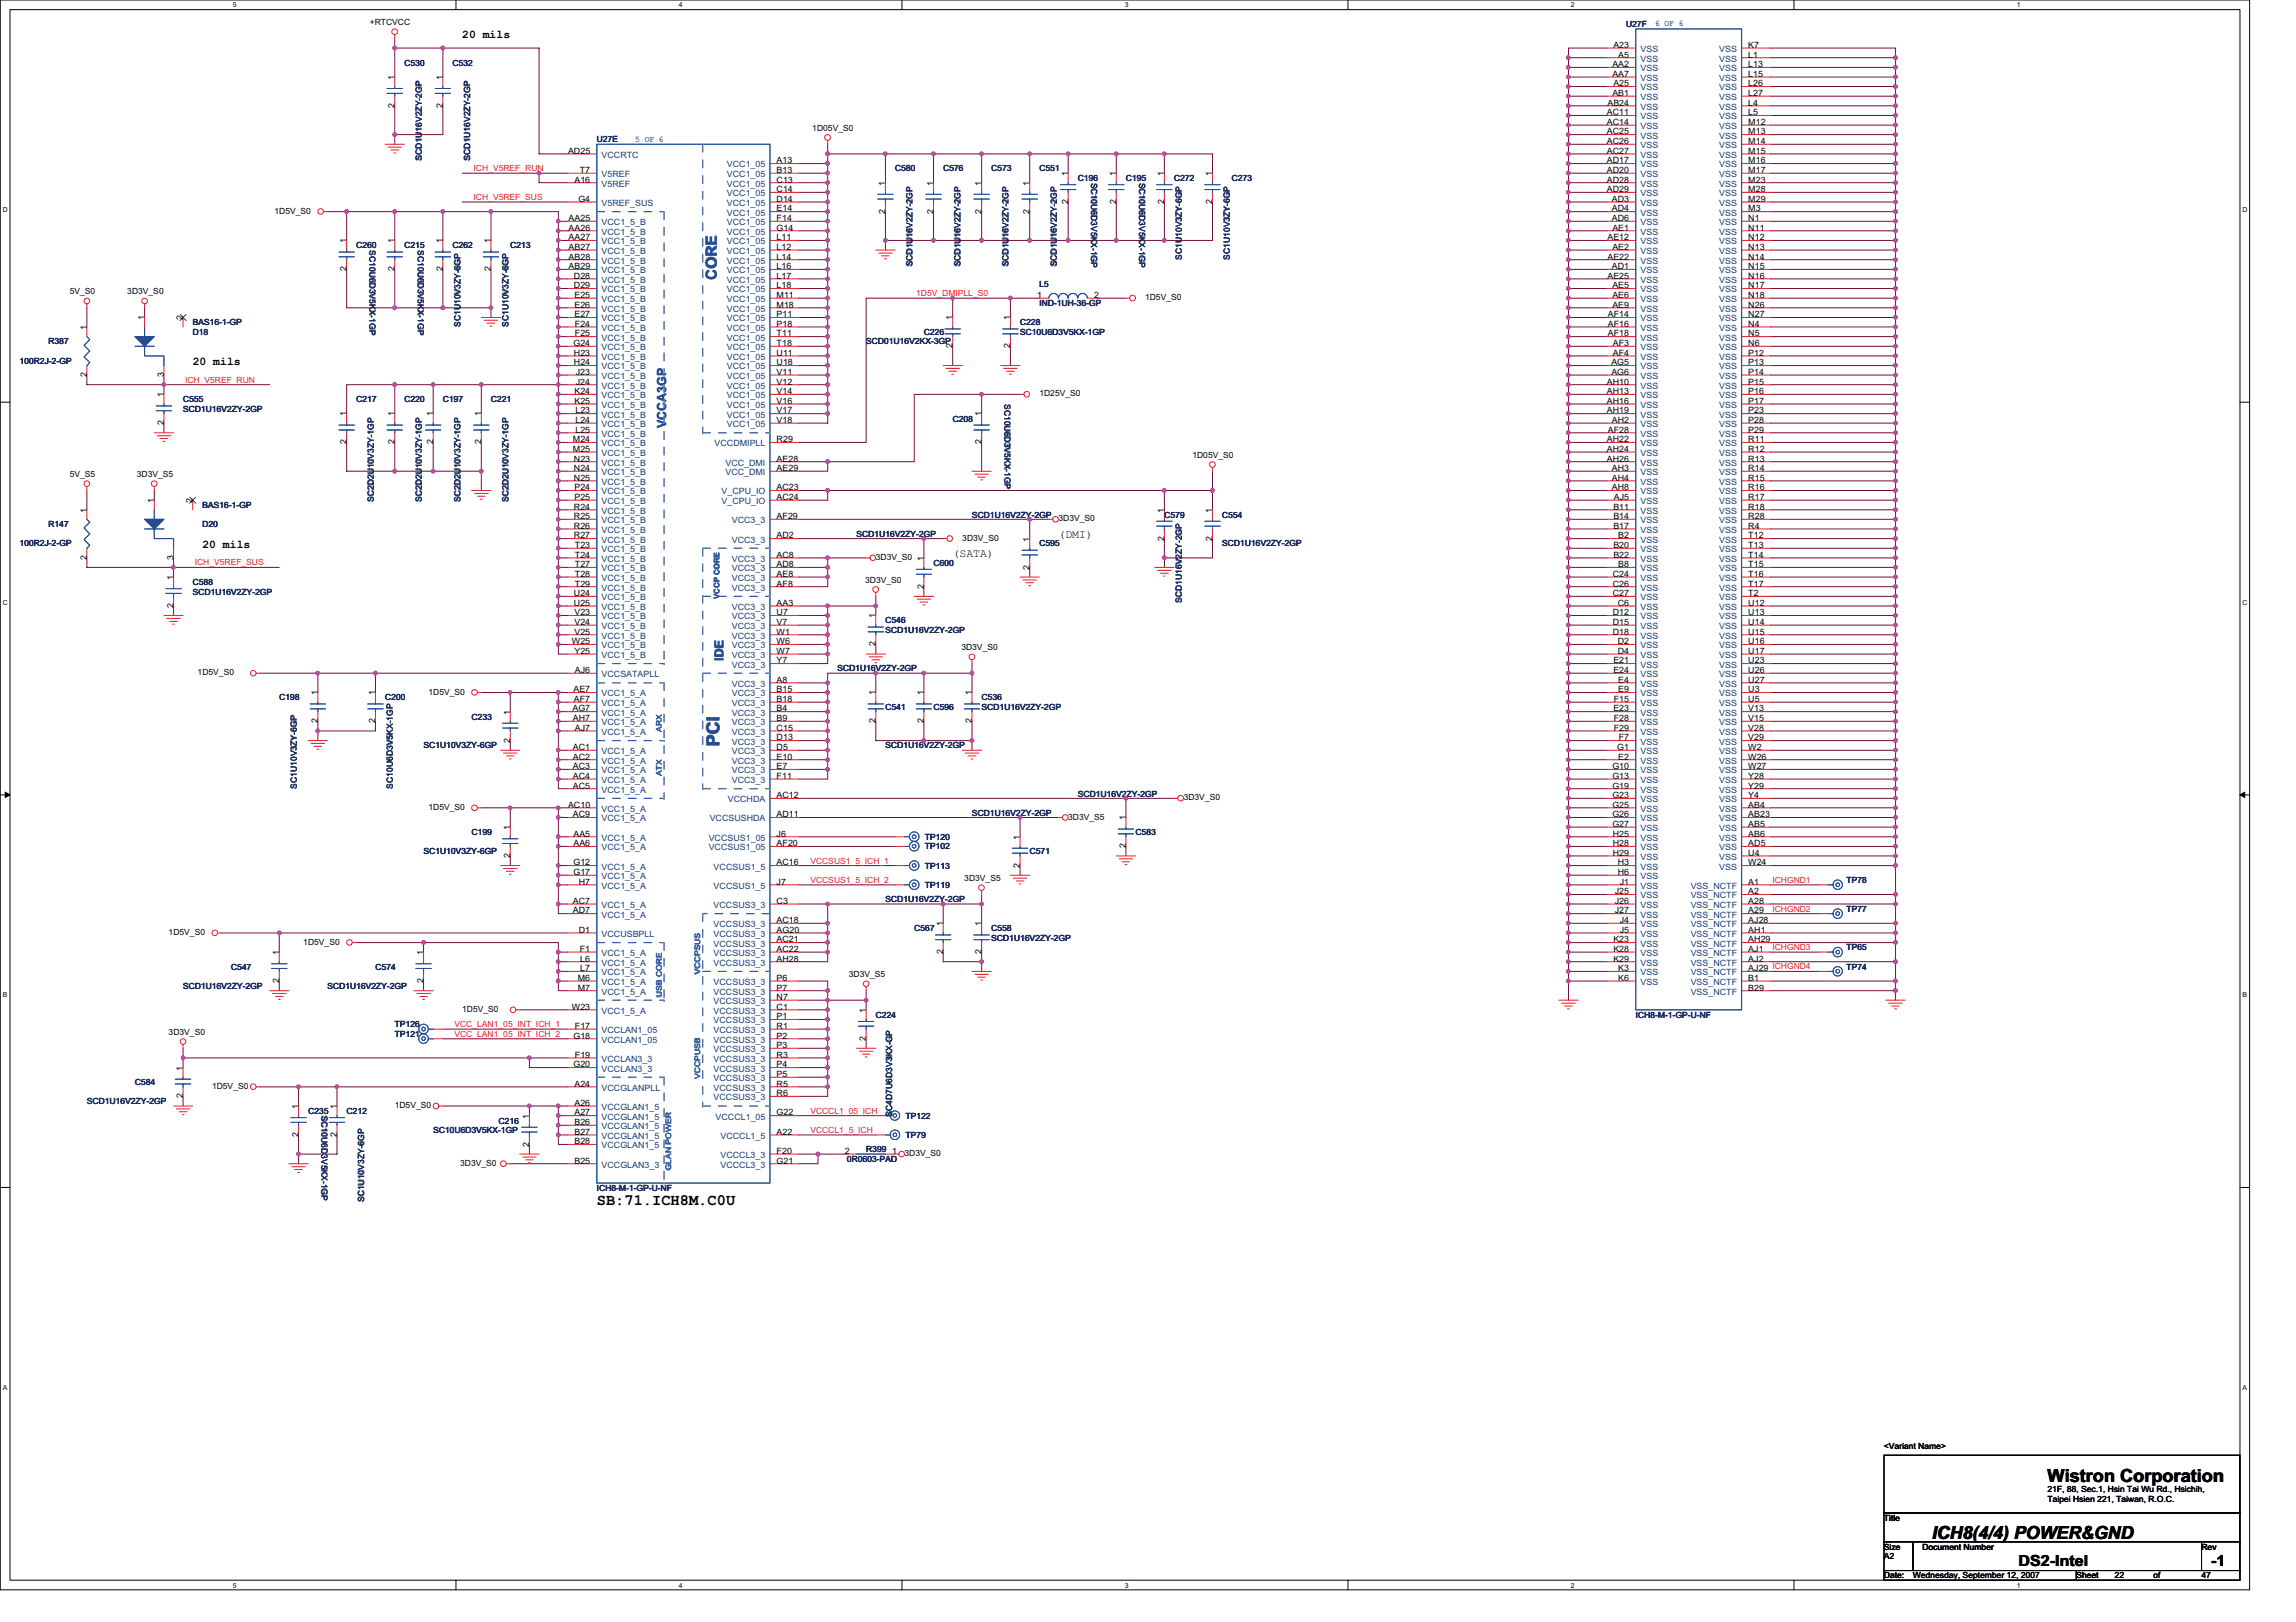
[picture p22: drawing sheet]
<svg xmlns="http://www.w3.org/2000/svg" width="297mm" height="210mm" viewBox="0 0 297 210" stroke-linecap="round" stroke-linejoin="round" font-family="sans-serif">
<defs><g id="words">
<text font-size="2.3" fill="#2051a3" x="93.1" y="96.6" transform="rotate(-90 93.1 96.6)">PCI</text>
<g font-size="2.3" fill="#010202">
<text x="264.9" y="191.7">Wistron Corporation</text>
<text x="249.9" y="199.2">ICH8(4/4) POWER&amp;GND</text>
</g>
<text font-size="2" fill="#2051a3" x="92.7" y="36.2" transform="rotate(-90 92.7 36.2)">CORE</text>
<g font-size="2" fill="#010202">
<text x="77.2" y="156">SB:71.ICH8M.C0U</text>
<text x="261.2" y="202.6">DS2-Intel</text>
<text x="286" y="202.6">-1</text>
</g>
<g font-size="1.6" fill="#2051a3">
<text x="86.2" y="55.4" transform="rotate(-90 86.2 55.4)">VCCA3GP</text>
<text x="93.6" y="85.5" transform="rotate(-90 93.6 85.5)">IDE</text>
</g>
<g font-size="1.5" fill="#010202">
<text x="59.8" y="5">20 mils</text>
<text x="24.9" y="47.3">20 mils</text>
<text x="26.2" y="70.9">20 mils</text>
<text x="136.9" y="69.6">(DMI)</text>
<text x="123.2" y="72.1">(SATA)</text>
</g>
<g font-size="1.1" fill="#010202">
<text x="47.8" y="3.3">+RTCVCC</text>
<text x="51.1" y="10.3" transform="rotate(-90 51.1 10.3)">1</text>
<text x="57.3" y="10.3" transform="rotate(-90 57.3 10.3)">1</text>
<text x="208.6" y="8.7">AA2</text>
<text x="208.6" y="9.9">AA7</text>
<text x="208.7" y="6.2">A23</text>
<text x="208.7" y="11.2">A25</text>
<text x="209.4" y="7.5">A5</text>
<text x="226.2" y="7.5">L1</text>
<text x="226.2" y="8.7">L13</text>
<text x="226.2" y="9.9">L15</text>
<text x="226.2" y="11.2">L26</text>
<text x="226.2" y="6.2">K7</text>
<text x="51.1" y="13.9" transform="rotate(-90 51.1 13.9)">2</text>
<text x="57.3" y="13.9" transform="rotate(-90 57.3 13.9)">2</text>
<text x="105.1" y="17">1D05V_S0</text>
<text x="207.9" y="14.9">AC11</text>
<text x="207.9" y="16.2">AC14</text>
<text x="207.9" y="17.4">AC25</text>
<text x="208" y="13.7">AB24</text>
<text x="208.6" y="12.4">AB1</text>
<text x="226.2" y="13.7">L4</text>
<text x="226.2" y="14.9">L5</text>
<text x="226.2" y="16.2">M12</text>
<text x="226.2" y="17.4">M13</text>
<text x="226.2" y="12.4">L27</text>
<text x="73.5" y="19.9">AD25</text>
<text x="74.3" y="23.6">A16</text>
<text x="75" y="22.4">T7</text>
<text x="100.5" y="21.1">A13</text>
<text x="100.5" y="22.4">B13</text>
<text x="100.5" y="23.6">C13</text>
<text x="138.2" y="22.8" transform="rotate(-90 138.2 22.8)">1</text>
<text x="144.4" y="22.8" transform="rotate(-90 144.4 22.8)">1</text>
<text x="150.6" y="22.8" transform="rotate(-90 150.6 22.8)">1</text>
<text x="156.8" y="22.8" transform="rotate(-90 156.8 22.8)">1</text>
<text x="207.9" y="18.6">AC26</text>
<text x="207.9" y="19.9">AC27</text>
<text x="207.9" y="21.1">AD17</text>
<text x="207.9" y="22.4">AD20</text>
<text x="207.9" y="23.6">AD28</text>
<text x="226.2" y="18.6">M14</text>
<text x="226.2" y="19.9">M15</text>
<text x="226.2" y="21.1">M16</text>
<text x="226.2" y="22.4">M17</text>
<text x="226.2" y="23.6">M23</text>
<text x="35.5" y="27.7">1D5V_S0</text>
<text x="73.6" y="28.6">AA25</text>
<text x="73.6" y="29.8">AA26</text>
<text x="74.8" y="26.1">G4</text>
<text x="100.5" y="29.8">G14</text>
<text x="100.5" y="24.9">C14</text>
<text x="100.5" y="26.1">D14</text>
<text x="100.5" y="27.4">E14</text>
<text x="100.5" y="28.6">F14</text>
<text x="114.5" y="27.6" transform="rotate(-90 114.5 27.6)">2</text>
<text x="114.5" y="24" transform="rotate(-90 114.5 24)">1</text>
<text x="120.8" y="27.6" transform="rotate(-90 120.8 27.6)">2</text>
<text x="120.8" y="24" transform="rotate(-90 120.8 24)">1</text>
<text x="127" y="27.6" transform="rotate(-90 127 27.6)">2</text>
<text x="127" y="24" transform="rotate(-90 127 24)">1</text>
<text x="133.2" y="27.6" transform="rotate(-90 133.2 27.6)">2</text>
<text x="133.2" y="24" transform="rotate(-90 133.2 24)">1</text>
<text x="138.2" y="26.4" transform="rotate(-90 138.2 26.4)">2</text>
<text x="144.4" y="26.4" transform="rotate(-90 144.4 26.4)">2</text>
<text x="150.6" y="26.4" transform="rotate(-90 150.6 26.4)">2</text>
<text x="156.8" y="26.4" transform="rotate(-90 156.8 26.4)">2</text>
<text x="207.9" y="24.9">AD29</text>
<text x="208.5" y="26.1">AD3</text>
<text x="208.5" y="27.4">AD4</text>
<text x="208.5" y="28.6">AD6</text>
<text x="208.6" y="29.8">AE1</text>
<text x="226.2" y="28.6">N1</text>
<text x="226.2" y="27.4">M3</text>
<text x="226.2" y="29.8">N11</text>
<text x="226.2" y="24.9">M28</text>
<text x="226.2" y="26.1">M29</text>
<text x="44.8" y="35.1" transform="rotate(-90 44.8 35.1)">2</text>
<text x="44.8" y="31.5" transform="rotate(-90 44.8 31.5)">1</text>
<text x="51.1" y="35.1" transform="rotate(-90 51.1 35.1)">2</text>
<text x="51.1" y="31.5" transform="rotate(-90 51.1 31.5)">1</text>
<text x="57.3" y="35.1" transform="rotate(-90 57.3 35.1)">2</text>
<text x="57.3" y="31.5" transform="rotate(-90 57.3 31.5)">1</text>
<text x="63.5" y="35.1" transform="rotate(-90 63.5 35.1)">2</text>
<text x="63.5" y="31.5" transform="rotate(-90 63.5 31.5)">1</text>
<text x="73.6" y="31.1">AA27</text>
<text x="73.6" y="32.3">AB27</text>
<text x="73.6" y="33.6">AB28</text>
<text x="73.6" y="34.8">AB29</text>
<text x="100.5" y="31.1">L11</text>
<text x="100.5" y="32.3">L12</text>
<text x="100.5" y="33.6">L14</text>
<text x="100.5" y="34.8">L16</text>
<text x="208" y="31.1">AE12</text>
<text x="208" y="33.6">AE22</text>
<text x="208.5" y="34.8">AD1</text>
<text x="208.6" y="32.3">AE2</text>
<text x="226.2" y="31.1">N12</text>
<text x="226.2" y="32.3">N13</text>
<text x="226.2" y="33.6">N14</text>
<text x="226.2" y="34.8">N15</text>
<text x="9" y="38.1">5V_S0</text>
<text x="16.5" y="38.1">3D3V_S0</text>
<text x="18.7" y="41.4" transform="rotate(-90 18.7 41.4)">1</text>
<text x="23.7" y="41.4" transform="rotate(-90 23.7 41.4)">2</text>
<text x="74.2" y="36.1">D28</text>
<text x="74.2" y="37.3">D29</text>
<text x="74.3" y="38.6">E25</text>
<text x="74.3" y="39.8">E26</text>
<text x="74.3" y="41.1">E27</text>
<text x="100.5" y="38.6">M11</text>
<text x="100.5" y="41.1">P11</text>
<text x="100.5" y="36.1">L17</text>
<text x="100.5" y="37.3">L18</text>
<text x="100.5" y="39.8">M18</text>
<text x="123.2" y="41.4" transform="rotate(-90 123.2 41.4)">1</text>
<text x="130.7" y="41.4" transform="rotate(-90 130.7 41.4)">1</text>
<text x="134.2" y="38.6">1</text>
<text x="141.6" y="38.6">2</text>
<text x="148.1" y="38.9">1D5V_S0</text>
<text x="208" y="36.1">AE25</text>
<text x="208" y="41.1">AF14</text>
<text x="208.6" y="37.3">AE5</text>
<text x="208.6" y="38.6">AE6</text>
<text x="208.6" y="39.8">AE9</text>
<text x="226.2" y="36.1">N16</text>
<text x="226.2" y="37.3">N17</text>
<text x="226.2" y="38.6">N18</text>
<text x="226.2" y="39.8">N26</text>
<text x="226.2" y="41.1">N27</text>
<text x="11.2" y="42.7" transform="rotate(-90 11.2 42.7)">1</text>
<text x="74.2" y="44.8">G24</text>
<text x="74.2" y="46">H23</text>
<text x="74.2" y="47.3">H24</text>
<text x="74.4" y="42.3">F24</text>
<text x="74.4" y="43.5">F25</text>
<text x="100.5" y="43.5">T11</text>
<text x="100.5" y="46">U11</text>
<text x="100.5" y="42.3">P18</text>
<text x="100.5" y="44.8">T18</text>
<text x="100.5" y="47.3">U18</text>
<text x="123.2" y="45.1" transform="rotate(-90 123.2 45.1)">2</text>
<text x="130.7" y="45.1" transform="rotate(-90 130.7 45.1)">2</text>
<text x="208" y="42.3">AF16</text>
<text x="208" y="43.5">AF18</text>
<text x="208.5" y="47.3">AG5</text>
<text x="208.7" y="44.8">AF3</text>
<text x="208.7" y="46">AF4</text>
<text x="226.2" y="42.3">N4</text>
<text x="226.2" y="43.5">N5</text>
<text x="226.2" y="44.8">N6</text>
<text x="226.2" y="46">P12</text>
<text x="226.2" y="47.3">P13</text>
<text x="11.2" y="48.8" transform="rotate(-90 11.2 48.8)">2</text>
<text x="21.2" y="51.4" transform="rotate(-90 21.2 51.4)">1</text>
<text x="21.2" y="48.8" transform="rotate(-90 21.2 48.8)">3</text>
<text x="44.8" y="53.9" transform="rotate(-90 44.8 53.9)">1</text>
<text x="51.1" y="53.9" transform="rotate(-90 51.1 53.9)">1</text>
<text x="56" y="53.9" transform="rotate(-90 56 53.9)">1</text>
<text x="62.2" y="53.9" transform="rotate(-90 62.2 53.9)">1</text>
<text x="74.3" y="51">K24</text>
<text x="74.3" y="52.3">K25</text>
<text x="74.4" y="53.5">L23</text>
<text x="74.5" y="48.5">J23</text>
<text x="74.5" y="49.8">J24</text>
<text x="100.5" y="48.5">V11</text>
<text x="100.5" y="49.8">V12</text>
<text x="100.5" y="51">V14</text>
<text x="100.5" y="52.3">V16</text>
<text x="100.5" y="53.5">V17</text>
<text x="127" y="53.9" transform="rotate(-90 127 53.9)">1</text>
<text x="134.5" y="51.3">1D25V_S0</text>
<text x="207.9" y="51">AH13</text>
<text x="207.9" y="49.8">AH10</text>
<text x="207.9" y="52.3">AH16</text>
<text x="207.9" y="53.5">AH19</text>
<text x="208.5" y="48.5">AG6</text>
<text x="226.2" y="48.5">P14</text>
<text x="226.2" y="49.8">P15</text>
<text x="226.2" y="51">P16</text>
<text x="226.2" y="52.3">P17</text>
<text x="226.2" y="53.5">P23</text>
<text x="21.2" y="55" transform="rotate(-90 21.2 55)">2</text>
<text x="44.8" y="57.5" transform="rotate(-90 44.8 57.5)">2</text>
<text x="51.1" y="57.5" transform="rotate(-90 51.1 57.5)">2</text>
<text x="56" y="57.5" transform="rotate(-90 56 57.5)">2</text>
<text x="62.2" y="57.5" transform="rotate(-90 62.2 57.5)">2</text>
<text x="74.1" y="58.5">M25</text>
<text x="74.1" y="57.2">M24</text>
<text x="74.2" y="59.7">N23</text>
<text x="74.4" y="54.7">L24</text>
<text x="74.4" y="56">L25</text>
<text x="100.5" y="54.7">V18</text>
<text x="100.5" y="57.2">R29</text>
<text x="100.5" y="59.7">AE28</text>
<text x="127" y="57.5" transform="rotate(-90 127 57.5)">2</text>
<text x="154.3" y="59.3">1D05V_S0</text>
<text x="207.9" y="57.2">AH22</text>
<text x="207.9" y="58.5">AH24</text>
<text x="207.9" y="59.7">AH26</text>
<text x="208" y="56">AF28</text>
<text x="208.5" y="54.7">AH2</text>
<text x="226.2" y="54.7">P28</text>
<text x="226.2" y="56">P29</text>
<text x="226.2" y="57.2">R11</text>
<text x="226.2" y="58.5">R12</text>
<text x="226.2" y="59.7">R13</text>
<text x="9" y="61.8">5V_S5</text>
<text x="17.7" y="61.8">3D3V_S5</text>
<text x="19.9" y="65.1" transform="rotate(-90 19.9 65.1)">1</text>
<text x="24.9" y="65.1" transform="rotate(-90 24.9 65.1)">2</text>
<text x="74.2" y="66">R24</text>
<text x="74.2" y="61">N24</text>
<text x="74.2" y="62.2">N25</text>
<text x="74.3" y="63.5">P24</text>
<text x="74.3" y="64.7">P25</text>
<text x="100.5" y="63.5">AC23</text>
<text x="100.5" y="64.7">AC24</text>
<text x="100.5" y="61">AE29</text>
<text x="208.5" y="61">AH3</text>
<text x="208.5" y="62.2">AH4</text>
<text x="208.5" y="63.5">AH8</text>
<text x="208.7" y="66">B11</text>
<text x="208.8" y="64.7">AJ5</text>
<text x="226.2" y="61">R14</text>
<text x="226.2" y="62.2">R15</text>
<text x="226.2" y="63.5">R16</text>
<text x="226.2" y="64.7">R17</text>
<text x="226.2" y="66">R18</text>
<text x="11.2" y="66.3" transform="rotate(-90 11.2 66.3)">1</text>
<text x="74.2" y="67.2">R25</text>
<text x="74.2" y="69.7">R27</text>
<text x="74.2" y="68.4">R26</text>
<text x="74.4" y="70.9">T23</text>
<text x="100.5" y="67.2">AF29</text>
<text x="100.5" y="69.7">AD2</text>
<text x="124.5" y="70">3D3V_S0</text>
<text x="133.2" y="70.1" transform="rotate(-90 133.2 70.1)">1</text>
<text x="136.9" y="67.5">3D3V_S0</text>
<text x="150.6" y="70" transform="rotate(-90 150.6 70)">2</text>
<text x="150.6" y="66.3" transform="rotate(-90 150.6 66.3)">1</text>
<text x="156.8" y="70" transform="rotate(-90 156.8 70)">2</text>
<text x="156.8" y="66.3" transform="rotate(-90 156.8 66.3)">1</text>
<text x="208.7" y="67.2">B14</text>
<text x="208.7" y="70.9">B20</text>
<text x="208.7" y="68.4">B17</text>
<text x="209.4" y="69.7">B2</text>
<text x="226.2" y="67.2">R28</text>
<text x="226.2" y="68.4">R4</text>
<text x="226.2" y="69.7">T12</text>
<text x="226.2" y="70.9">T13</text>
<text x="11.2" y="72.5" transform="rotate(-90 11.2 72.5)">2</text>
<text x="22.4" y="75.1" transform="rotate(-90 22.4 75.1)">1</text>
<text x="22.4" y="72.5" transform="rotate(-90 22.4 72.5)">3</text>
<text x="74.2" y="77.2">U24</text>
<text x="74.4" y="72.2">T24</text>
<text x="74.4" y="75.9">T29</text>
<text x="74.4" y="73.4">T27</text>
<text x="74.4" y="74.7">T28</text>
<text x="100.5" y="73.4">AD8</text>
<text x="100.5" y="74.7">AE8</text>
<text x="100.5" y="75.9">AF8</text>
<text x="100.5" y="72.2">AC8</text>
<text x="111.9" y="75.4">3D3V_S0</text>
<text x="113.3" y="72.5">3D3V_S0</text>
<text x="119.5" y="76.2" transform="rotate(-90 119.5 76.2)">2</text>
<text x="119.5" y="72.6" transform="rotate(-90 119.5 72.6)">1</text>
<text x="133.2" y="73.7" transform="rotate(-90 133.2 73.7)">2</text>
<text x="208.7" y="74.7">C24</text>
<text x="208.7" y="75.9">C26</text>
<text x="208.7" y="77.2">C27</text>
<text x="208.7" y="72.2">B22</text>
<text x="209.4" y="73.4">B8</text>
<text x="226.2" y="72.2">T14</text>
<text x="226.2" y="73.4">T15</text>
<text x="226.2" y="74.7">T16</text>
<text x="226.2" y="75.9">T17</text>
<text x="226.2" y="77.2">T2</text>
<text x="22.4" y="78.7" transform="rotate(-90 22.4 78.7)">2</text>
<text x="74" y="83.4">W25</text>
<text x="74.2" y="78.4">U25</text>
<text x="74.3" y="79.6">V23</text>
<text x="74.3" y="80.9">V24</text>
<text x="74.3" y="82.1">V25</text>
<text x="100.5" y="83.4">W6</text>
<text x="100.5" y="80.9">V7</text>
<text x="100.5" y="82.1">W1</text>
<text x="100.5" y="78.4">AA3</text>
<text x="100.5" y="79.6">U7</text>
<text x="113.3" y="83.7" transform="rotate(-90 113.3 83.7)">2</text>
<text x="113.3" y="80" transform="rotate(-90 113.3 80)">1</text>
<text x="208.7" y="79.6">D12</text>
<text x="208.7" y="80.9">D15</text>
<text x="208.7" y="82.1">D18</text>
<text x="209.3" y="78.4">C6</text>
<text x="209.3" y="83.4">D2</text>
<text x="226.2" y="78.4">U12</text>
<text x="226.2" y="79.6">U13</text>
<text x="226.2" y="80.9">U14</text>
<text x="226.2" y="82.1">U15</text>
<text x="226.2" y="83.4">U16</text>
<text x="25.6" y="87.4">1D5V_S0</text>
<text x="55.4" y="89.9">1D5V_S0</text>
<text x="74.2" y="89.6">AE7</text>
<text x="74.3" y="84.6">Y25</text>
<text x="74.4" y="87.1">AJ6</text>
<text x="100.5" y="84.6">W7</text>
<text x="100.5" y="85.9">Y7</text>
<text x="100.5" y="88.3">A8</text>
<text x="100.5" y="89.6">B15</text>
<text x="124.4" y="84.2">3D3V_S0</text>
<text x="208.7" y="85.9">E21</text>
<text x="208.7" y="87.1">E24</text>
<text x="209.3" y="84.6">D4</text>
<text x="209.4" y="88.3">E4</text>
<text x="209.4" y="89.6">E9</text>
<text x="226.2" y="84.6">U17</text>
<text x="226.2" y="85.9">U23</text>
<text x="226.2" y="87.1">U26</text>
<text x="226.2" y="88.3">U27</text>
<text x="226.2" y="89.6">U3</text>
<text x="41.1" y="93.6" transform="rotate(-90 41.1 93.6)">2</text>
<text x="41.1" y="90" transform="rotate(-90 41.1 90)">1</text>
<text x="48.6" y="93.6" transform="rotate(-90 48.6 93.6)">2</text>
<text x="48.6" y="90" transform="rotate(-90 48.6 90)">1</text>
<text x="66" y="92.5" transform="rotate(-90 66 92.5)">1</text>
<text x="74.1" y="92.1">AG7</text>
<text x="74.1" y="93.3">AH7</text>
<text x="74.2" y="90.8">AF7</text>
<text x="74.4" y="94.6">AJ7</text>
<text x="100.5" y="92.1">B4</text>
<text x="100.5" y="93.3">B9</text>
<text x="100.5" y="95.8">D13</text>
<text x="100.5" y="90.8">B18</text>
<text x="100.5" y="94.6">C15</text>
<text x="113.3" y="93.6" transform="rotate(-90 113.3 93.6)">2</text>
<text x="113.3" y="90" transform="rotate(-90 113.3 90)">1</text>
<text x="119.5" y="93.6" transform="rotate(-90 119.5 93.6)">2</text>
<text x="119.5" y="90" transform="rotate(-90 119.5 90)">1</text>
<text x="125.7" y="93.6" transform="rotate(-90 125.7 93.6)">2</text>
<text x="125.7" y="90" transform="rotate(-90 125.7 90)">1</text>
<text x="208.7" y="92.1">E23</text>
<text x="208.8" y="90.8">F15</text>
<text x="208.8" y="93.3">F28</text>
<text x="208.8" y="94.6">F29</text>
<text x="209.4" y="95.8">F7</text>
<text x="226.2" y="90.8">U5</text>
<text x="226.2" y="92.1">V13</text>
<text x="226.2" y="93.3">V15</text>
<text x="226.2" y="94.6">V28</text>
<text x="226.2" y="95.8">V29</text>
<text x="66" y="96.1" transform="rotate(-90 66 96.1)">2</text>
<text x="74.1" y="100.8">AC4</text>
<text x="74.1" y="97.1">AC1</text>
<text x="74.1" y="98.3">AC2</text>
<text x="74.1" y="99.5">AC3</text>
<text x="100.5" y="97.1">D5</text>
<text x="100.5" y="99.5">E7</text>
<text x="100.5" y="98.3">E10</text>
<text x="100.5" y="100.8">F11</text>
<text x="208.6" y="99.5">G10</text>
<text x="208.6" y="100.8">G13</text>
<text x="209.2" y="97.1">G1</text>
<text x="209.4" y="98.3">E2</text>
<text x="226.2" y="97.1">W2</text>
<text x="226.2" y="98.3">W26</text>
<text x="226.2" y="99.5">W27</text>
<text x="226.2" y="100.8">Y28</text>
<text x="55.4" y="104.8">1D5V_S0</text>
<text x="66" y="107.4" transform="rotate(-90 66 107.4)">1</text>
<text x="73.5" y="104.5">AC10</text>
<text x="74.1" y="105.8">AC9</text>
<text x="74.1" y="102">AC5</text>
<text x="100.5" y="105.8">AD11</text>
<text x="100.5" y="103.3">AC12</text>
<text x="138.2" y="106.1">3D3V_S5</text>
<text x="145.6" y="106.2" transform="rotate(-90 145.6 106.2)">1</text>
<text x="153.1" y="103.6">3D3V_S0</text>
<text x="208.6" y="102">G19</text>
<text x="208.6" y="103.3">G23</text>
<text x="208.6" y="104.5">G25</text>
<text x="208.6" y="105.8">G26</text>
<text x="208.6" y="107">G27</text>
<text x="226.2" y="102">Y29</text>
<text x="226.2" y="103.3">Y4</text>
<text x="226.2" y="104.5">AB4</text>
<text x="226.2" y="105.8">AB23</text>
<text x="226.2" y="107">AB5</text>
<text x="66" y="111" transform="rotate(-90 66 111)">2</text>
<text x="74.2" y="108.3">AA5</text>
<text x="74.2" y="109.5">AA6</text>
<text x="74.2" y="112">G12</text>
<text x="74.2" y="113.2">G17</text>
<text x="100.5" y="112">AC16</text>
<text x="100.5" y="108.3">J6</text>
<text x="100.5" y="109.5">AF20</text>
<text x="131.9" y="112.3" transform="rotate(-90 131.9 112.3)">2</text>
<text x="131.9" y="108.7" transform="rotate(-90 131.9 108.7)">1</text>
<text x="145.6" y="109.8" transform="rotate(-90 145.6 109.8)">2</text>
<text x="208.7" y="108.3">H25</text>
<text x="208.7" y="109.5">H28</text>
<text x="208.7" y="110.7">H29</text>
<text x="209.3" y="112">H3</text>
<text x="209.3" y="113.2">H6</text>
<text x="226.2" y="108.3">AB6</text>
<text x="226.2" y="109.5">AD5</text>
<text x="226.2" y="110.7">U4</text>
<text x="226.2" y="112">W24</text>
<text x="74.1" y="117">AC7</text>
<text x="74.1" y="118.2">AD7</text>
<text x="74.9" y="114.5">H7</text>
<text x="100.5" y="119.5">AC18</text>
<text x="100.5" y="117">C3</text>
<text x="100.5" y="114.5">J7</text>
<text x="122" y="119.9" transform="rotate(-90 122 119.9)">1</text>
<text x="124.8" y="114">3D3V_S5</text>
<text x="127" y="119.9" transform="rotate(-90 127 119.9)">1</text>
<text x="208.9" y="115.7">J25</text>
<text x="208.9" y="117">J26</text>
<text x="208.9" y="118.2">J27</text>
<text x="209.5" y="114.5">J1</text>
<text x="209.5" y="119.5">J4</text>
<text x="226.2" y="114.5">A1</text>
<text x="226.2" y="115.7">A2</text>
<text x="226.2" y="117">A28</text>
<text x="226.2" y="119.5">AJ28</text>
<text x="226.2" y="118.2">A29</text>
<text x="21.8" y="121">1D5V_S0</text>
<text x="36.1" y="123.6" transform="rotate(-90 36.1 123.6)">1</text>
<text x="39.2" y="122.2">1D5V_S0</text>
<text x="54.8" y="123.6" transform="rotate(-90 54.8 123.6)">1</text>
<text x="74.9" y="120.7">D1</text>
<text x="75" y="123.2">F1</text>
<text x="75.1" y="124.4">L6</text>
<text x="75.1" y="125.7">L7</text>
<text x="100.5" y="120.7">AG20</text>
<text x="100.5" y="122">AC21</text>
<text x="100.5" y="123.2">AC22</text>
<text x="100.5" y="124.4">AH28</text>
<text x="122" y="123.5" transform="rotate(-90 122 123.5)">2</text>
<text x="127" y="123.5" transform="rotate(-90 127 123.5)">2</text>
<text x="208.7" y="122">K23</text>
<text x="208.7" y="123.2">K28</text>
<text x="208.7" y="124.4">K29</text>
<text x="209.4" y="125.7">K3</text>
<text x="209.5" y="120.7">J5</text>
<text x="226.2" y="120.7">AH1</text>
<text x="226.2" y="123.2">AJ1</text>
<text x="226.2" y="124.4">AJ2</text>
<text x="226.2" y="122">AH29</text>
<text x="226.2" y="125.7">AJ29 ICHGND4</text>
<text x="36.1" y="127.2" transform="rotate(-90 36.1 127.2)">2</text>
<text x="54.8" y="127.2" transform="rotate(-90 54.8 127.2)">2</text>
<text x="59.8" y="131">1D5V_S0</text>
<text x="74" y="130.7">W23</text>
<text x="74.8" y="126.9">M6</text>
<text x="74.8" y="128.2">M7</text>
<text x="100.5" y="130.7">C1</text>
<text x="100.5" y="131.9">P1</text>
<text x="100.5" y="126.9">P6</text>
<text x="100.5" y="129.4">N7</text>
<text x="100.5" y="128.2">P7</text>
<text x="109.8" y="126.5">3D3V_S5</text>
<text x="112" y="131.1" transform="rotate(-90 112 131.1)">1</text>
<text x="209.4" y="126.9">K6</text>
<text x="226.2" y="126.9">B1</text>
<text x="226.2" y="128.2">B29</text>
<text x="21.8" y="133.9">3D3V_S0</text>
<text x="74.2" y="134.4">G18</text>
<text x="74.4" y="133.2">F17</text>
<text x="74.4" y="136.9">F19</text>
<text x="100.5" y="133.2">R1</text>
<text x="100.5" y="134.4">P2</text>
<text x="100.5" y="135.6">P3</text>
<text x="100.5" y="136.9">R3</text>
<text x="112" y="134.7" transform="rotate(-90 112 134.7)">2</text>
<text x="23.7" y="142.2" transform="rotate(-90 23.7 142.2)">2</text>
<text x="23.7" y="138.5" transform="rotate(-90 23.7 138.5)">1</text>
<text x="27.4" y="140.9">1D5V_S0</text>
<text x="38.6" y="143.5" transform="rotate(-90 38.6 143.5)">1</text>
<text x="43.6" y="143.5" transform="rotate(-90 43.6 143.5)">1</text>
<text x="51.1" y="143.4">1D5V_S0</text>
<text x="74.2" y="138.1">G20</text>
<text x="74.3" y="140.6">A24</text>
<text x="74.3" y="143.1">A26</text>
<text x="100.5" y="138.1">P4</text>
<text x="100.5" y="139.4">P5</text>
<text x="100.5" y="140.6">R5</text>
<text x="100.5" y="141.9">R6</text>
<text x="38.6" y="147.1" transform="rotate(-90 38.6 147.1)">2</text>
<text x="43.6" y="147.1" transform="rotate(-90 43.6 147.1)">2</text>
<text x="68.5" y="148.4" transform="rotate(-90 68.5 148.4)">2</text>
<text x="68.5" y="144.8" transform="rotate(-90 68.5 144.8)">1</text>
<text x="74.3" y="148.1">B28</text>
<text x="74.3" y="145.6">B26</text>
<text x="74.3" y="144.4">A27</text>
<text x="74.3" y="146.9">B27</text>
<text x="100.5" y="144.4">G22</text>
<text x="100.5" y="146.9">A22</text>
<text x="100.5" y="149.3">F20</text>
<text x="109.3" y="149.3">2</text>
<text x="115.4" y="149.3">1</text>
<text x="117" y="149.6">3D3V_S0</text>
<text x="59.5" y="150.9">3D3V_S0</text>
<text x="74.3" y="150.6">B25</text>
<text x="100.5" y="150.6">G21</text>
<text x="243.7" y="187.5">&lt;Variant Name&gt;</text>
<text x="243.7" y="196.8">Title</text>
<text x="264.9" y="193.1">21F, 88, Sec.1, Hsin Tai Wu Rd., Hsichih,</text>
<text x="264.9" y="194.4">Taipei Hsien 221, Taiwan, R.O.C.</text>
<text x="243.7" y="200.5">Size</text>
<text x="243.7" y="201.8">A2</text>
<text x="248.7" y="200.5">Document Number</text>
<text x="284.8" y="200.5">Rev</text>
<text x="243.7" y="204.3">Date:</text>
<text x="247.5" y="204.3">Wednesday, September 12, 2007</text>
<text x="268.6" y="204.3">Sheet</text>
<text x="273.6" y="204.3">22</text>
<text x="278.6" y="204.3">of</text>
<text x="284.8" y="204.3">47</text>
</g>
<g font-size="1.1" fill="#101e5b">
<text x="210.4" y="3.5">U27F</text>
<text x="52.3" y="8.5">C530</text>
<text x="58.5" y="8.5">C532</text>
<text x="54.6" y="20.8" transform="rotate(-90 54.6 20.8)">SCD1U16V2ZY-2GP</text>
<text x="60.8" y="20.8" transform="rotate(-90 60.8 20.8)">SCD1U16V2ZY-2GP</text>
<text x="77.2" y="18.4">U27E</text>
<text x="115.8" y="22.2">C580</text>
<text x="122" y="22.2">C576</text>
<text x="128.2" y="22.2">C573</text>
<text x="134.5" y="22.2">C551</text>
<text x="139.4" y="23.4">C196</text>
<text x="141.2" y="23.6" transform="rotate(90 141.2 23.6)">SC</text>
<text x="141.5" y="23.4">6</text>
<text x="145.7" y="23.4">C195</text>
<text x="147.4" y="23.6" transform="rotate(90 147.4 23.6)">SC</text>
<text x="147.7" y="23.4">5</text>
<text x="151.9" y="23.4">C272</text>
<text x="159.4" y="23.4">C273</text>
<text x="141.2" y="24.4" transform="rotate(90 141.2 24.4)">C10U6D3V5K</text>
<text x="147.4" y="24.4" transform="rotate(90 147.4 24.4)">C10U6D3V5K</text>
<text x="46.1" y="32.1">C260</text>
<text x="47.8" y="32.4" transform="rotate(90 47.8 32.4)">SC</text>
<text x="47.8" y="33.1" transform="rotate(90 47.8 33.1)">C10U6D3V5K</text>
<text x="48.1" y="32.1">0</text>
<text x="52.3" y="32.1">C215</text>
<text x="54" y="32.4" transform="rotate(90 54 32.4)">SC</text>
<text x="54" y="33.1" transform="rotate(90 54 33.1)">C10U6D3V5K</text>
<text x="54.3" y="32.1">5</text>
<text x="58.5" y="32.1">C262</text>
<text x="66" y="32.1">C213</text>
<text x="118" y="34.5" transform="rotate(-90 118 34.5)">SCD1U16V2ZY-2GP</text>
<text x="124.3" y="34.5" transform="rotate(-90 124.3 34.5)">SCD1U16V2ZY-2GP</text>
<text x="130.5" y="34.5" transform="rotate(-90 130.5 34.5)">SCD1U16V2ZY-2GP</text>
<text x="136.7" y="34.5" transform="rotate(-90 136.7 34.5)">SCD1U16V2ZY-2GP</text>
<text x="141.2" y="31.3" transform="rotate(90 141.2 31.3)">X-1GP</text>
<text x="147.4" y="31.3" transform="rotate(90 147.4 31.3)">X-1GP</text>
<text x="152.9" y="33.6" transform="rotate(-90 152.9 33.6)">SC1U10V3ZY-6GP</text>
<text x="159.1" y="33.6" transform="rotate(-90 159.1 33.6)">SC1U10V3ZY-6GP</text>
<text x="47.8" y="40.1" transform="rotate(90 47.8 40.1)">X-1GP</text>
<text x="54" y="40.1" transform="rotate(90 54 40.1)">X-1GP</text>
<text x="134.4" y="39.6">IND-1UH-36-GP</text>
<text x="134.5" y="37.1">L5</text>
<text x="2.5" y="47.1">100R2J-2-GP</text>
<text x="6.3" y="44.6">R387</text>
<text x="24.9" y="43.3">D18</text>
<text x="24.9" y="42.1">BAS16-1-GP</text>
<text x="59.6" y="42.3" transform="rotate(-90 59.6 42.3)">SC1U10V3ZY-6GP</text>
<text x="65.8" y="42.3" transform="rotate(-90 65.8 42.3)">SC1U10V3ZY-6GP</text>
<text x="112.1" y="44.6">SCD01U16V2KX-3GP</text>
<text x="119.5" y="43.3">C226</text>
<text x="132" y="42.1">C228</text>
<text x="132" y="43.3">SC10U6D3V5KX-1GP</text>
<text x="23.7" y="52">C555</text>
<text x="23.7" y="53.3">SCD1U16V2ZY-2GP</text>
<text x="46.1" y="52">C217</text>
<text x="52.3" y="52">C220</text>
<text x="57.3" y="52">C197</text>
<text x="63.5" y="52">C221</text>
<text x="130" y="52.3" transform="rotate(90 130 52.3)">SC10U6D3V5KX-1GP</text>
<text x="123.3" y="54.5">C208</text>
<text x="26.2" y="65.7">BAS16-1-GP</text>
<text x="48.4" y="65" transform="rotate(-90 48.4 65)">SC2D2U10V3ZY-1GP</text>
<text x="54.6" y="65" transform="rotate(-90 54.6 65)">SC2D2U10V3ZY-1GP</text>
<text x="59.6" y="65" transform="rotate(-90 59.6 65)">SC2D2U10V3ZY-1GP</text>
<text x="65.8" y="65" transform="rotate(-90 65.8 65)">SC2D2U10V3ZY-1GP</text>
<text x="2.5" y="70.7">100R2J-2-GP</text>
<text x="6.3" y="68.2">R147</text>
<text x="26.2" y="68.2">D20</text>
<text x="110.8" y="69.5">SCD1U16V2ZY-2GP</text>
<text x="125.7" y="67">SCD1U16V2ZY-2GP</text>
<text x="134.5" y="70.7">C595</text>
<text x="150.6" y="67">C579</text>
<text x="158.1" y="67">C554</text>
<text x="158.1" y="70.7">SCD1U16V2ZY-2GP</text>
<text x="24.9" y="75.7">C588</text>
<text x="24.9" y="76.9">SCD1U16V2ZY-2GP</text>
<text x="120.8" y="73.2">C600</text>
<text x="114.6" y="80.7">C546</text>
<text x="114.6" y="81.9">SCD1U16V2ZY-2GP</text>
<text x="152.9" y="78" transform="rotate(-90 152.9 78)">SCD1U16V2ZY-2GP</text>
<text x="108.3" y="86.9">SCD1U16V2ZY-2GP</text>
<text x="36.1" y="90.6">C198</text>
<text x="49.8" y="90.6">C200</text>
<text x="61" y="93.1">C233</text>
<text x="114.6" y="91.9">C541</text>
<text x="120.8" y="91.9">C596</text>
<text x="127" y="90.6">C536</text>
<text x="127" y="91.9">SCD1U16V2ZY-2GP</text>
<text x="54.8" y="96.9">SC1U10V3ZY-6GP</text>
<text x="114.6" y="96.9">SCD1U16V2ZY-2GP</text>
<text x="38.4" y="102.1" transform="rotate(-90 38.4 102.1)">SC1U10V3ZY-6GP</text>
<text x="50.8" y="102.1" transform="rotate(-90 50.8 102.1)">SC10U6D3V5KX-1GP</text>
<text x="125.7" y="105.6">SCD1U16V2ZY-2GP</text>
<text x="139.4" y="103.1">SCD1U16V2ZY-2GP</text>
<text x="54.8" y="110.6">SC1U10V3ZY-6GP</text>
<text x="61" y="108.1">C199</text>
<text x="119.7" y="109.9">TP102</text>
<text x="119.7" y="112.4">TP113</text>
<text x="119.7" y="108.7">TP120</text>
<text x="133.2" y="110.6">C571</text>
<text x="146.9" y="108.1">C583</text>
<text x="114.6" y="116.8">SCD1U16V2ZY-2GP</text>
<text x="119.7" y="114.9">TP119</text>
<text x="238.9" y="114.3">TP78</text>
<text x="238.9" y="118">TP77</text>
<text x="29.9" y="125.5">C547</text>
<text x="48.6" y="125.5">C574</text>
<text x="118.3" y="120.5">C567</text>
<text x="128.2" y="120.5">C558</text>
<text x="128.2" y="121.8">SCD1U16V2ZY-2GP</text>
<text x="238.9" y="123">TP65</text>
<text x="238.9" y="125.5">TP74</text>
<text x="23.7" y="128">SCD1U16V2ZY-2GP</text>
<text x="42.4" y="128">SCD1U16V2ZY-2GP</text>
<text x="113.3" y="131.7">C224</text>
<text x="211.6" y="131.7">ICH8-M-1-GP-U-NF</text>
<text x="51.1" y="134.2">TP121</text>
<text x="51.1" y="132.9">TP126</text>
<text x="11.2" y="142.9">SCD1U16V2ZY-2GP</text>
<text x="17.5" y="140.4">C584</text>
<text x="39.9" y="144.1">C235</text>
<text x="41.6" y="144.4" transform="rotate(90 41.6 144.4)">SC</text>
<text x="41.6" y="145.1" transform="rotate(90 41.6 145.1)">C10U6D</text>
<text x="41.6" y="149.4" transform="rotate(90 41.6 149.4)">3V5KX-1GP</text>
<text x="41.9" y="144.1">5</text>
<text x="44.8" y="144.1">C212</text>
<text x="56" y="146.6">SC10U6D3V5KX-1GP</text>
<text x="64.5" y="145.4">C216</text>
<text x="112.1" y="149.1">R399</text>
<text x="115.4" y="144.5" transform="rotate(-90 115.4 144.5)">SC4D7U6D3V3KX-GP</text>
<text x="117.2" y="144.8">TP122</text>
<text x="117.2" y="147.3">TP79</text>
<text x="47.1" y="155.6" transform="rotate(-90 47.1 155.6)">SC1U10V3ZY-6GP</text>
<text x="77.2" y="154.1">ICH8-M-1-GP-U-NF</text>
<text x="109.6" y="150.4">0R0603-PAD</text>
</g>
<g font-size="1.1" fill="#2051a3">
<text x="214.1" y="3.4">6 OF 6</text>
<text x="82.2" y="18.3">5 OF 6</text>
</g>
<g font-size="1.1" fill="#183c70">
<text x="212.2" y="6.7">VSS</text>
<text x="212.2" y="8">VSS</text>
<text x="212.2" y="9.2">VSS</text>
<text x="212.2" y="10.5">VSS</text>
<text x="212.2" y="11.7">VSS</text>
<text x="222.4" y="8">VSS</text>
<text x="222.4" y="9.2">VSS</text>
<text x="222.4" y="10.5">VSS</text>
<text x="222.4" y="11.7">VSS</text>
<text x="222.4" y="6.7">VSS</text>
<text x="212.2" y="13">VSS</text>
<text x="212.2" y="14.2">VSS</text>
<text x="212.2" y="15.5">VSS</text>
<text x="212.2" y="16.7">VSS</text>
<text x="212.2" y="17.9">VSS</text>
<text x="222.4" y="14.2">VSS</text>
<text x="222.4" y="15.5">VSS</text>
<text x="222.4" y="16.7">VSS</text>
<text x="222.4" y="17.9">VSS</text>
<text x="222.4" y="13">VSS</text>
<text x="77.8" y="20.4">VCCRTC</text>
<text x="77.8" y="22.9">V5REF</text>
<text x="94" y="21.7">VCC1_05</text>
<text x="94" y="22.9">VCC1_05</text>
<text x="212.2" y="19.2">VSS</text>
<text x="212.2" y="20.4">VSS</text>
<text x="212.2" y="21.7">VSS</text>
<text x="212.2" y="22.9">VSS</text>
<text x="222.4" y="19.2">VSS</text>
<text x="222.4" y="20.4">VSS</text>
<text x="222.4" y="21.7">VSS</text>
<text x="222.4" y="22.9">VSS</text>
<text x="77.8" y="24.2">V5REF</text>
<text x="77.8" y="26.6">V5REF_SUS</text>
<text x="77.8" y="29.1">VCC1_5_B</text>
<text x="94" y="24.2">VCC1_05</text>
<text x="94" y="25.4">VCC1_05</text>
<text x="94" y="26.6">VCC1_05</text>
<text x="94" y="27.9">VCC1_05</text>
<text x="94" y="29.1">VCC1_05</text>
<text x="212.2" y="24.2">VSS</text>
<text x="212.2" y="25.4">VSS</text>
<text x="212.2" y="26.6">VSS</text>
<text x="212.2" y="27.9">VSS</text>
<text x="212.2" y="29.1">VSS</text>
<text x="222.4" y="29.1">VSS</text>
<text x="222.4" y="27.9">VSS</text>
<text x="222.4" y="24.2">VSS</text>
<text x="222.4" y="25.4">VSS</text>
<text x="222.4" y="26.6">VSS</text>
<text x="77.8" y="30.4">VCC1_5_B</text>
<text x="77.8" y="31.6">VCC1_5_B</text>
<text x="77.8" y="32.9">VCC1_5_B</text>
<text x="77.8" y="34.1">VCC1_5_B</text>
<text x="77.8" y="35.4">VCC1_5_B</text>
<text x="94" y="31.6">VCC1_05</text>
<text x="94" y="30.4">VCC1_05</text>
<text x="94" y="32.9">VCC1_05</text>
<text x="94" y="34.1">VCC1_05</text>
<text x="94" y="35.4">VCC1_05</text>
<text x="212.2" y="30.4">VSS</text>
<text x="212.2" y="31.6">VSS</text>
<text x="212.2" y="32.9">VSS</text>
<text x="212.2" y="34.1">VSS</text>
<text x="212.2" y="35.4">VSS</text>
<text x="222.4" y="30.4">VSS</text>
<text x="222.4" y="31.6">VSS</text>
<text x="222.4" y="32.9">VSS</text>
<text x="222.4" y="34.1">VSS</text>
<text x="222.4" y="35.4">VSS</text>
<text x="77.8" y="36.6">VCC1_5_B</text>
<text x="77.8" y="37.8">VCC1_5_B</text>
<text x="77.8" y="39.1">VCC1_5_B</text>
<text x="77.8" y="40.3">VCC1_5_B</text>
<text x="77.8" y="41.6">VCC1_5_B</text>
<text x="94" y="39.1">VCC1_05</text>
<text x="94" y="41.6">VCC1_05</text>
<text x="94" y="36.6">VCC1_05</text>
<text x="94" y="37.8">VCC1_05</text>
<text x="94" y="40.3">VCC1_05</text>
<text x="212.2" y="36.6">VSS</text>
<text x="212.2" y="37.8">VSS</text>
<text x="212.2" y="39.1">VSS</text>
<text x="212.2" y="40.3">VSS</text>
<text x="212.2" y="41.6">VSS</text>
<text x="222.4" y="36.6">VSS</text>
<text x="222.4" y="37.8">VSS</text>
<text x="222.4" y="39.1">VSS</text>
<text x="222.4" y="40.3">VSS</text>
<text x="222.4" y="41.6">VSS</text>
<text x="77.8" y="42.8">VCC1_5_B</text>
<text x="77.8" y="44.1">VCC1_5_B</text>
<text x="77.8" y="45.3">VCC1_5_B</text>
<text x="77.8" y="46.6">VCC1_5_B</text>
<text x="77.8" y="47.8">VCC1_5_B</text>
<text x="94" y="44.1">VCC1_05</text>
<text x="94" y="46.6">VCC1_05</text>
<text x="94" y="42.8">VCC1_05</text>
<text x="94" y="45.3">VCC1_05</text>
<text x="94" y="47.8">VCC1_05</text>
<text x="212.2" y="42.8">VSS</text>
<text x="212.2" y="44.1">VSS</text>
<text x="212.2" y="45.3">VSS</text>
<text x="212.2" y="46.6">VSS</text>
<text x="212.2" y="47.8">VSS</text>
<text x="222.4" y="42.8">VSS</text>
<text x="222.4" y="44.1">VSS</text>
<text x="222.4" y="45.3">VSS</text>
<text x="222.4" y="46.6">VSS</text>
<text x="222.4" y="47.8">VSS</text>
<text x="77.8" y="50.3">VCC1_5_B</text>
<text x="77.8" y="49">VCC1_5_B</text>
<text x="77.8" y="51.5">VCC1_5_B</text>
<text x="77.8" y="52.8">VCC1_5_B</text>
<text x="94" y="49">VCC1_05</text>
<text x="94" y="50.3">VCC1_05</text>
<text x="94" y="51.5">VCC1_05</text>
<text x="94" y="52.8">VCC1_05</text>
<text x="212.2" y="49">VSS</text>
<text x="212.2" y="51.5">VSS</text>
<text x="212.2" y="52.8">VSS</text>
<text x="212.2" y="50.3">VSS</text>
<text x="222.4" y="49">VSS</text>
<text x="222.4" y="50.3">VSS</text>
<text x="222.4" y="51.5">VSS</text>
<text x="222.4" y="52.8">VSS</text>
<text x="77.8" y="55.3">VCC1_5_B</text>
<text x="77.8" y="56.5">VCC1_5_B</text>
<text x="77.8" y="59">VCC1_5_B</text>
<text x="77.8" y="57.8">VCC1_5_B</text>
<text x="77.8" y="54">VCC1_5_B</text>
<text x="92.5" y="57.8">VCCDMIPLL</text>
<text x="94" y="54">VCC1_05</text>
<text x="94" y="55.3">VCC1_05</text>
<text x="212.2" y="57.8">VSS</text>
<text x="212.2" y="55.3">VSS</text>
<text x="212.2" y="56.5">VSS</text>
<text x="212.2" y="59">VSS</text>
<text x="212.2" y="54">VSS</text>
<text x="222.4" y="54">VSS</text>
<text x="222.4" y="55.3">VSS</text>
<text x="222.4" y="56.5">VSS</text>
<text x="222.4" y="57.8">VSS</text>
<text x="222.4" y="59">VSS</text>
<text x="77.8" y="60.3">VCC1_5_B</text>
<text x="77.8" y="61.5">VCC1_5_B</text>
<text x="77.8" y="62.7">VCC1_5_B</text>
<text x="77.8" y="64">VCC1_5_B</text>
<text x="77.8" y="65.2">VCC1_5_B</text>
<text x="93.3" y="64">V_CPU_IO</text>
<text x="93.3" y="65.2">V_CPU_IO</text>
<text x="93.8" y="60.3">VCC_DMI</text>
<text x="93.8" y="61.5">VCC_DMI</text>
<text x="212.2" y="60.3">VSS</text>
<text x="212.2" y="61.5">VSS</text>
<text x="212.2" y="62.7">VSS</text>
<text x="212.2" y="64">VSS</text>
<text x="212.2" y="65.2">VSS</text>
<text x="222.4" y="60.3">VSS</text>
<text x="222.4" y="61.5">VSS</text>
<text x="222.4" y="62.7">VSS</text>
<text x="222.4" y="64">VSS</text>
<text x="222.4" y="65.2">VSS</text>
<text x="77.8" y="67.7">VCC1_5_B</text>
<text x="77.8" y="66.5">VCC1_5_B</text>
<text x="77.8" y="69">VCC1_5_B</text>
<text x="77.8" y="70.2">VCC1_5_B</text>
<text x="77.8" y="71.5">VCC1_5_B</text>
<text x="94.7" y="67.7">VCC3_3</text>
<text x="94.7" y="70.2">VCC3_3</text>
<text x="212.2" y="67.7">VSS</text>
<text x="212.2" y="71.5">VSS</text>
<text x="212.2" y="66.5">VSS</text>
<text x="212.2" y="69">VSS</text>
<text x="212.2" y="70.2">VSS</text>
<text x="222.4" y="66.5">VSS</text>
<text x="222.4" y="67.7">VSS</text>
<text x="222.4" y="69">VSS</text>
<text x="222.4" y="70.2">VSS</text>
<text x="222.4" y="71.5">VSS</text>
<text x="77.8" y="77.7">VCC1_5_B</text>
<text x="77.8" y="72.7">VCC1_5_B</text>
<text x="77.8" y="73.9">VCC1_5_B</text>
<text x="77.8" y="76.4">VCC1_5_B</text>
<text x="77.8" y="75.2">VCC1_5_B</text>
<text x="94.7" y="73.9">VCC3_3</text>
<text x="94.7" y="75.2">VCC3_3</text>
<text x="94.7" y="76.4">VCC3_3</text>
<text x="94.7" y="72.7">VCC3_3</text>
<text x="212.2" y="75.2">VSS</text>
<text x="212.2" y="72.7">VSS</text>
<text x="212.2" y="73.9">VSS</text>
<text x="212.2" y="76.4">VSS</text>
<text x="212.2" y="77.7">VSS</text>
<text x="222.4" y="72.7">VSS</text>
<text x="222.4" y="73.9">VSS</text>
<text x="222.4" y="75.2">VSS</text>
<text x="222.4" y="76.4">VSS</text>
<text x="222.4" y="77.7">VSS</text>
<text x="77.8" y="80.2">VCC1_5_B</text>
<text x="77.8" y="81.4">VCC1_5_B</text>
<text x="77.8" y="78.9">VCC1_5_B</text>
<text x="77.8" y="82.7">VCC1_5_B</text>
<text x="77.8" y="83.9">VCC1_5_B</text>
<text x="94.7" y="83.9">VCC3_3</text>
<text x="94.7" y="81.4">VCC3_3</text>
<text x="94.7" y="82.7">VCC3_3</text>
<text x="94.7" y="78.9">VCC3_3</text>
<text x="94.7" y="80.2">VCC3_3</text>
<text x="212.2" y="78.9">VSS</text>
<text x="212.2" y="80.2">VSS</text>
<text x="212.2" y="81.4">VSS</text>
<text x="212.2" y="82.7">VSS</text>
<text x="212.2" y="83.9">VSS</text>
<text x="222.4" y="78.9">VSS</text>
<text x="222.4" y="80.2">VSS</text>
<text x="222.4" y="81.4">VSS</text>
<text x="222.4" y="82.7">VSS</text>
<text x="222.4" y="83.9">VSS</text>
<text x="77.8" y="85.2">VCC1_5_B</text>
<text x="77.8" y="87.6">VCCSATAPLL</text>
<text x="94.7" y="85.2">VCC3_3</text>
<text x="94.7" y="86.4">VCC3_3</text>
<text x="94.7" y="88.9">VCC3_3</text>
<text x="212.2" y="85.2">VSS</text>
<text x="212.2" y="86.4">VSS</text>
<text x="212.2" y="87.6">VSS</text>
<text x="212.2" y="88.9">VSS</text>
<text x="222.4" y="85.2">VSS</text>
<text x="222.4" y="86.4">VSS</text>
<text x="222.4" y="87.6">VSS</text>
<text x="222.4" y="88.9">VSS</text>
<text x="77.8" y="90.1">VCC1_5_A</text>
<text x="77.8" y="91.4">VCC1_5_A</text>
<text x="77.8" y="92.6">VCC1_5_A</text>
<text x="77.8" y="93.9">VCC1_5_A</text>
<text x="77.8" y="95.1">VCC1_5_A</text>
<text x="94.7" y="92.6">VCC3_3</text>
<text x="94.7" y="93.9">VCC3_3</text>
<text x="94.7" y="90.1">VCC3_3</text>
<text x="94.7" y="91.4">VCC3_3</text>
<text x="94.7" y="95.1">VCC3_3</text>
<text x="212.2" y="90.1">VSS</text>
<text x="212.2" y="91.4">VSS</text>
<text x="212.2" y="92.6">VSS</text>
<text x="212.2" y="93.9">VSS</text>
<text x="212.2" y="95.1">VSS</text>
<text x="222.4" y="90.1">VSS</text>
<text x="222.4" y="91.4">VSS</text>
<text x="222.4" y="92.6">VSS</text>
<text x="222.4" y="93.9">VSS</text>
<text x="222.4" y="95.1">VSS</text>
<text x="77.8" y="101.3">VCC1_5_A</text>
<text x="77.8" y="97.6">VCC1_5_A</text>
<text x="77.8" y="98.8">VCC1_5_A</text>
<text x="77.8" y="100.1">VCC1_5_A</text>
<text x="94.7" y="97.6">VCC3_3</text>
<text x="94.7" y="100.1">VCC3_3</text>
<text x="94.7" y="98.8">VCC3_3</text>
<text x="94.7" y="101.3">VCC3_3</text>
<text x="94.7" y="96.4">VCC3_3</text>
<text x="212.2" y="96.4">VSS</text>
<text x="212.2" y="97.6">VSS</text>
<text x="212.2" y="98.8">VSS</text>
<text x="212.2" y="100.1">VSS</text>
<text x="212.2" y="101.3">VSS</text>
<text x="222.4" y="96.4">VSS</text>
<text x="222.4" y="97.6">VSS</text>
<text x="222.4" y="98.8">VSS</text>
<text x="222.4" y="100.1">VSS</text>
<text x="222.4" y="101.3">VSS</text>
<text x="77.8" y="106.3">VCC1_5_A</text>
<text x="77.8" y="105.1">VCC1_5_A</text>
<text x="77.8" y="102.6">VCC1_5_A</text>
<text x="91.8" y="106.3">VCCSUSHDA</text>
<text x="94.2" y="103.8">VCCHDA</text>
<text x="212.2" y="102.6">VSS</text>
<text x="212.2" y="103.8">VSS</text>
<text x="212.2" y="105.1">VSS</text>
<text x="212.2" y="106.3">VSS</text>
<text x="212.2" y="107.5">VSS</text>
<text x="222.4" y="102.6">VSS</text>
<text x="222.4" y="103.8">VSS</text>
<text x="222.4" y="105.1">VSS</text>
<text x="222.4" y="106.3">VSS</text>
<text x="222.4" y="107.5">VSS</text>
<text x="77.8" y="108.8">VCC1_5_A</text>
<text x="77.8" y="110">VCC1_5_A</text>
<text x="77.8" y="112.5">VCC1_5_A</text>
<text x="77.8" y="113.8">VCC1_5_A</text>
<text x="91.7" y="108.8">VCCSUS1_05</text>
<text x="91.7" y="110">VCCSUS1_05</text>
<text x="92.3" y="112.5">VCCSUS1_5</text>
<text x="212.2" y="108.8">VSS</text>
<text x="212.2" y="110">VSS</text>
<text x="212.2" y="111.3">VSS</text>
<text x="212.2" y="112.5">VSS</text>
<text x="212.2" y="113.8">VSS</text>
<text x="222.4" y="108.8">VSS</text>
<text x="222.4" y="110">VSS</text>
<text x="222.4" y="111.3">VSS</text>
<text x="222.4" y="112.5">VSS</text>
<text x="77.8" y="117.5">VCC1_5_A</text>
<text x="77.8" y="118.7">VCC1_5_A</text>
<text x="77.8" y="115">VCC1_5_A</text>
<text x="92.3" y="120">VCCSUS3_3</text>
<text x="92.3" y="117.5">VCCSUS3_3</text>
<text x="92.3" y="115">VCCSUS1_5</text>
<text x="212.2" y="115">VSS</text>
<text x="212.2" y="116.3">VSS</text>
<text x="212.2" y="117.5">VSS</text>
<text x="212.2" y="118.7">VSS</text>
<text x="212.2" y="120">VSS</text>
<text x="218.7" y="115">VSS_NCTF</text>
<text x="218.7" y="116.3">VSS_NCTF</text>
<text x="218.7" y="117.5">VSS_NCTF</text>
<text x="218.7" y="120">VSS_NCTF</text>
<text x="218.7" y="118.7">VSS_NCTF</text>
<text x="77.8" y="123.7">VCC1_5_A</text>
<text x="77.8" y="125">VCC1_5_A</text>
<text x="77.8" y="121.2">VCCUSBPLL</text>
<text x="92.3" y="121.2">VCCSUS3_3</text>
<text x="92.3" y="122.5">VCCSUS3_3</text>
<text x="92.3" y="123.7">VCCSUS3_3</text>
<text x="92.3" y="125">VCCSUS3_3</text>
<text x="212.2" y="121.2">VSS</text>
<text x="212.2" y="122.5">VSS</text>
<text x="212.2" y="123.7">VSS</text>
<text x="212.2" y="125">VSS</text>
<text x="218.7" y="121.2">VSS_NCTF</text>
<text x="218.7" y="123.7">VSS_NCTF</text>
<text x="218.7" y="125">VSS_NCTF</text>
<text x="218.7" y="122.5">VSS_NCTF</text>
<text x="77.8" y="131.2">VCC1_5_A</text>
<text x="77.8" y="127.5">VCC1_5_A</text>
<text x="77.8" y="126.2">VCC1_5_A</text>
<text x="77.8" y="128.7">VCC1_5_A</text>
<text x="92.3" y="131.2">VCCSUS3_3</text>
<text x="92.3" y="127.5">VCCSUS3_3</text>
<text x="92.3" y="129.9">VCCSUS3_3</text>
<text x="92.3" y="128.7">VCCSUS3_3</text>
<text x="212.2" y="126.2">VSS</text>
<text x="212.2" y="127.5">VSS</text>
<text x="218.7" y="127.5">VSS_NCTF</text>
<text x="218.7" y="128.7">VSS_NCTF</text>
<text x="218.7" y="126.2">VSS_NCTF</text>
<text x="77.8" y="133.7">VCCLAN1_05</text>
<text x="77.8" y="134.9">VCCLAN1_05</text>
<text x="77.8" y="137.4">VCCLAN3_3</text>
<text x="92.3" y="132.4">VCCSUS3_3</text>
<text x="92.3" y="133.7">VCCSUS3_3</text>
<text x="92.3" y="134.9">VCCSUS3_3</text>
<text x="92.3" y="136.2">VCCSUS3_3</text>
<text x="92.3" y="137.4">VCCSUS3_3</text>
<text x="77.8" y="138.7">VCCLAN3_3</text>
<text x="77.8" y="141.2">VCCGLANPLL</text>
<text x="77.8" y="143.6">VCCGLAN1_5</text>
<text x="92.3" y="138.7">VCCSUS3_3</text>
<text x="92.3" y="139.9">VCCSUS3_3</text>
<text x="92.3" y="141.2">VCCSUS3_3</text>
<text x="92.3" y="142.4">VCCSUS3_3</text>
<text x="77.8" y="148.6">VCCGLAN1_5</text>
<text x="77.8" y="146.1">VCCGLAN1_5</text>
<text x="77.8" y="144.9">VCCGLAN1_5</text>
<text x="77.8" y="147.4">VCCGLAN1_5</text>
<text x="92.6" y="144.9">VCCCL1_05</text>
<text x="93.2" y="147.4">VCCCL1_5</text>
<text x="93.2" y="149.9">VCCCL3_3</text>
<text x="77.8" y="151.1">VCCGLAN3_3</text>
<text x="93.2" y="151.1">VCCCL3_3</text>
</g>
<g font-size="1.1" fill="#ed1c24">
<text x="61.3" y="22.2">ICH_V5REF_RUN</text>
<text x="61.3" y="25.9">ICH_V5REF_SUS</text>
<text x="118.5" y="38.3">1D5V_DMIPLL_S0</text>
<text x="23.9" y="49.5">ICH_V5REF_RUN</text>
<text x="25.2" y="73.2">ICH_V5REF_SUS</text>
<text x="104.8" y="111.8">VCCSUS1_5_ICH_1</text>
<text x="104.8" y="114.3">VCCSUS1_5_ICH_2</text>
<text x="229.3" y="118">ICHGND2</text>
<text x="229.3" y="114.3">ICHGND1</text>
<text x="229.3" y="123">ICHGND3</text>
<text x="58.8" y="132.9">VCC_LAN1_05_INT_ICH_1</text>
<text x="58.8" y="134.2">VCC_LAN1_05_INT_ICH_2</text>
<text x="104.8" y="144.1">VCCCL1_05_ICH</text>
<text x="104.8" y="146.6">VCCCL1_5_ICH</text>
</g>
<g font-size="1" fill="#2051a3">
<text x="93.1" y="77.5" transform="rotate(-90 93.1 77.5)">VCCP CORE</text>
<text x="85.6" y="94.7" transform="rotate(-90 85.6 94.7)">ARX</text>
<text x="85.6" y="100.4" transform="rotate(-90 85.6 100.4)">ATX</text>
<text x="85.6" y="129.1" transform="rotate(-90 85.6 129.1)">USB CORE</text>
<text x="90.6" y="126.1" transform="rotate(-90 90.6 126.1)">VCCPSUS</text>
<text x="90.6" y="139.7" transform="rotate(-90 90.6 139.7)">VCCPUSB</text>
<text x="86.8" y="151.5" transform="rotate(-90 86.8 151.5)">GLAN POWER</text>
</g>
<g font-size=".9" fill="#010202">
<text x="30.1" y="1">5</text>
<text x="87.8" y="1">4</text>
<text x="145.5" y="1">3</text>
<text x="203.2" y="1">2</text>
<text x="260.9" y="1">1</text>
<text x=".4" y="27.5">D</text>
<text x="290.1" y="27.5">D</text>
<text x=".4" y="78.3">C</text>
<text x="290.1" y="78.3">C</text>
<text x=".4" y="129.1">B</text>
<text x="290.1" y="129.1">B</text>
<text x=".4" y="179.9">A</text>
<text x="290.1" y="179.9">A</text>
<text x="30.1" y="205.4">5</text>
<text x="87.8" y="205.4">4</text>
<text x="145.5" y="205.4">3</text>
<text x="203.2" y="205.4">2</text>
<text x="260.9" y="205.4">1</text>
</g>
</g></defs>
<path d="M0 0h291v205.7h-291zM1.3 1.2h288.5v203.3h-288.5z" fill="none" stroke="#010202" stroke-width=".13"/>
<g fill="#fff">
<path d="M30.1 .1h.5v1h-.5z"/>
<path d="M30.1 204.6h.5v1h-.5z"/>
</g>
<path d="M59 0v1.2M59 204.5v1.2" fill="none" stroke="#010202" stroke-width=".13"/>
<g fill="#fff">
<path d="M87.8 .1h.5v1h-.5z"/>
<path d="M87.8 204.6h.5v1h-.5z"/>
</g>
<path d="M116.7 0v1.2M116.7 204.5v1.2" fill="none" stroke="#010202" stroke-width=".13"/>
<g fill="#fff">
<path d="M145.5 .1h.5v1h-.5z"/>
<path d="M145.5 204.6h.5v1h-.5z"/>
</g>
<path d="M174.4 0v1.2M174.4 204.5v1.2" fill="none" stroke="#010202" stroke-width=".13"/>
<g fill="#fff">
<path d="M203.2 .1h.5v1h-.5z"/>
<path d="M203.2 204.6h.5v1h-.5z"/>
</g>
<path d="M232.1 0v1.2M232.1 204.5v1.2" fill="none" stroke="#010202" stroke-width=".13"/>
<g fill="#fff">
<path d="M260.9 .1h.5v1h-.5z"/>
<path d="M260.9 204.6h.5v1h-.5z"/>
<path d="M.4 26.6h.6v1h-.6z"/>
<path d="M290.1 26.6h.6v1h-.6z"/>
<path d="M.4 77.4h.6v1h-.6z"/>
<path d="M290.1 77.4h.6v1h-.6z"/>
</g>
<path d="M0 52h1.3M289.8 52h1.2" fill="none" stroke="#010202" stroke-width=".13"/>
<g fill="#fff">
<path d="M.4 128.3h.5v1h-.5z"/>
<path d="M290.1 128.3h.6v1h-.6z"/>
</g>
<path d="M0 102.9h1.3M289.8 102.9h1.2" fill="none" stroke="#010202" stroke-width=".13"/>
<path d="M.7 102.5l.6 .4-.6 .3z" fill="#010202"/>
<path d="M.7 102.5l.6 .4-.6 .3z" fill="none" stroke="#010202" stroke-width=".13"/>
<path d="M289.8 102.9l.6-.4v.7z" fill="#010202"/>
<path d="M289.8 102.9l.6-.4v.7z" fill="none" stroke="#010202" stroke-width=".13"/>
<g fill="#fff">
<path d="M.4 179.1h.5v1h-.5z"/>
<path d="M290.1 179.1h.6v1h-.6z"/>
</g>
<path d="M0 153.7h1.3M289.8 153.7h1.2" fill="none" stroke="#010202" stroke-width=".13"/>
<path d="M44.8 27.4h6.3v3.7M21.2 49.8v1.2M21.2 54.8v1.2M11.2 63.5v2.5M22.5 73.4v1.3M22.5 78.4v1.3" fill="none" stroke="#740d39" stroke-width=".13"/>
<circle cx="44.8" cy="27.4" r=".24" fill="#b84e9d"/>
<circle cx="44.8" cy="27.4" r=".24" fill="none" stroke="#b84e9d" stroke-width=".13"/>
<path d="M11.2 72.2v1.2h24.9M22.5 72.2v1.2" fill="none" stroke="#740d39" stroke-width=".13"/>
<circle cx="22.4" cy="73.4" r=".23" fill="#b84e9d"/>
<circle cx="22.4" cy="73.4" r=".23" fill="none" stroke="#b84e9d" stroke-width=".13"/>
<path d="M18.7 39.8v1.3M11.2 48.5v1.3h23.7M21.2 48.5v1.3" fill="none" stroke="#740d39" stroke-width=".13"/>
<circle cx="21.2" cy="49.8" r=".24" fill="#b84e9d"/>
<circle cx="21.2" cy="49.8" r=".24" fill="none" stroke="#b84e9d" stroke-width=".13"/>
<path d="M107.1 19.9v1.3" fill="none" stroke="#740d39" stroke-width=".13"/>
<circle cx="107.1" cy="19.9" r=".24" fill="#b84e9d"/>
<circle cx="107.1" cy="19.9" r=".24" fill="none" stroke="#b84e9d" stroke-width=".13"/>
<path d="M122 117h5" fill="none" stroke="#740d39" stroke-width=".13"/>
<circle cx="127" cy="117" r=".24" fill="#b84e9d"/>
<circle cx="127" cy="117" r=".24" fill="none" stroke="#b84e9d" stroke-width=".13"/>
<circle cx="122" cy="117" r=".23" fill="#b84e9d"/>
<circle cx="122" cy="117" r=".23" fill="none" stroke="#b84e9d" stroke-width=".13"/>
<g fill="none" stroke="#740d39" stroke-width=".13">
<path d="M103.4 74.7h3.7M103.4 75.9h3.7M103.4 73.4h3.7M103.4 72.2h3.7M103.4 78.4h3.7M103.4 79.7h3.7M103.4 83.4h3.7M103.4 84.6h3.7M103.4 80.9h3.7M103.4 85.9h3.7M103.4 82.1h3.7M103.4 88.4h3.7"/>
<path d="M103.4 89.6h3.7M103.4 98.3h3.7M103.4 99.6h3.7"/>
</g>
<circle cx="107.1" cy="99.6" r=".24" fill="#b84e9d"/>
<circle cx="107.1" cy="99.6" r=".24" fill="none" stroke="#b84e9d" stroke-width=".13"/>
<path d="M103.4 97.1h3.7M103.4 92.1h3.7M103.4 93.3h3.7M103.4 94.6h3.7M103.4 90.9h3.7M103.4 95.8h3.7M72.2 114.5v2.5M103.4 100.8h3.7" fill="none" stroke="#740d39" stroke-width=".13"/>
<circle cx="72.2" cy="117" r=".23" fill="#b84e9d"/>
<circle cx="72.2" cy="117" r=".23" fill="none" stroke="#b84e9d" stroke-width=".13"/>
<circle cx="72.2" cy="114.5" r=".24" fill="#b84e9d"/>
<circle cx="72.2" cy="114.5" r=".24" fill="none" stroke="#b84e9d" stroke-width=".13"/>
<path d="M107.1 83.4v1.2" fill="none" stroke="#740d39" stroke-width=".13"/>
<circle cx="107.1" cy="83.4" r=".24" fill="#b84e9d"/>
<circle cx="107.1" cy="83.4" r=".24" fill="none" stroke="#b84e9d" stroke-width=".13"/>
<path d="M107.1 98.3v1.3" fill="none" stroke="#740d39" stroke-width=".13"/>
<circle cx="107.1" cy="98.3" r=".24" fill="#b84e9d"/>
<circle cx="107.1" cy="98.3" r=".24" fill="none" stroke="#b84e9d" stroke-width=".13"/>
<path d="M107.1 59.8v1.2M229 118.2h6.3M43.6 140.7h29.9" fill="none" stroke="#740d39" stroke-width=".13"/>
<circle cx="43.6" cy="140.6" r=".24" fill="#b84e9d"/>
<circle cx="43.6" cy="140.6" r=".24" fill="none" stroke="#b84e9d" stroke-width=".13"/>
<path d="M105.8 149.4h3.8" fill="none" stroke="#740d39" stroke-width=".13"/>
<circle cx="105.8" cy="149.3" r=".24" fill="#b84e9d"/>
<circle cx="105.8" cy="149.3" r=".24" fill="none" stroke="#b84e9d" stroke-width=".13"/>
<path d="M54.8 127v1.2M72.2 144.4h1.3" fill="none" stroke="#740d39" stroke-width=".13"/>
<circle cx="72.2" cy="144.4" r=".24" fill="#b84e9d"/>
<circle cx="72.2" cy="144.4" r=".24" fill="none" stroke="#b84e9d" stroke-width=".13"/>
<path d="M72.2 143.1v1.3M72.2 146.9v1.2" fill="none" stroke="#740d39" stroke-width=".13"/>
<circle cx="72.2" cy="146.9" r=".23" fill="#b84e9d"/>
<circle cx="72.2" cy="146.9" r=".23" fill="none" stroke="#b84e9d" stroke-width=".13"/>
<g fill="none" stroke="#740d39" stroke-width=".13">
<path d="M202.9 16.2h5M202.9 17.4h5M202.9 19.9h5M202.9 11.2h5M202.9 12.4h5M202.9 6.2h5M202.9 7.5h5M202.9 14.9h5M202.9 10h5M202.9 8.7h5M202.9 18.7h5M202.9 13.7h5"/>
<path d="M141.9 38.6h3.8M202.9 29.9h5M202.9 31.1h5M202.9 26.1h5M202.9 27.4h5M202.9 21.2h5M202.9 28.6h5M202.9 24.9h5M202.9 23.6h5M202.9 39.8h5M202.9 22.4h5M202.9 38.6h5"/>
<path d="M202.9 36.1h5M202.9 37.3h5M202.9 34.9h5M202.9 33.6h5M202.9 32.4h5M202.9 56h5M202.9 57.3h5M202.9 44.8h5M202.9 46.1h5M202.9 48.5h5M202.9 49.8h5M202.9 41.1h5"/>
<path d="M202.9 42.3h5M202.9 54.8h5M202.9 43.6h5M202.9 47.3h5M202.9 53.5h5M202.9 51h5M202.9 52.3h5M202.9 59.8h5M202.9 58.5h5M107.1 78.4h6.2M202.9 79.7h5M202.9 75.9h5"/>
<path d="M202.9 77.2h5M202.9 73.4h5M202.9 74.7h5M202.9 69.7h5M202.9 71h5M202.9 64.7h5M202.9 66h5M202.9 78.4h5M202.9 72.2h5M202.9 63.5h5M202.9 68.5h5M202.9 61h5"/>
<path d="M202.9 62.2h5M202.9 67.2h5M62.3 89.6h3.7v2.5M66 95.8v1.3M202.9 85.9h5M202.9 87.1h5M202.9 90.9h5M202.9 92.1h5M202.9 80.9h5M202.9 99.6h5M202.9 84.6h5M202.9 89.6h5"/>
<path d="M202.9 94.6h5M202.9 95.8h5M202.9 83.4h5M202.9 98.3h5M202.9 88.4h5M202.9 93.3h5M202.9 82.1h5M202.9 97.1h5M202.9 118.2h5M202.9 119.5h5M202.9 108.3h5M202.9 109.5h5"/>
<path d="M202.9 102.1h5M202.9 103.3h5M202.9 107h5M202.9 117h5M202.9 100.8h5M202.9 112h5M202.9 113.3h5M202.9 105.8h5M202.9 115.8h5M202.9 110.8h5M202.9 104.5h5M202.9 114.5h5"/>
<path d="M202.9 127h5M202.9 120.7h5M202.9 122h5M202.9 125.7h5M202.9 123.2h5M202.9 124.5h5M38.6 140.7h5v2.4"/>
</g>
<circle cx="113.3" cy="78.4" r=".24" fill="#b84e9d"/>
<circle cx="113.3" cy="78.4" r=".24" fill="none" stroke="#b84e9d" stroke-width=".13"/>
<circle cx="107.1" cy="78.4" r=".24" fill="#b84e9d"/>
<circle cx="107.1" cy="78.4" r=".24" fill="none" stroke="#b84e9d" stroke-width=".13"/>
<path d="M51.1 27.4h6.2v3.7" fill="none" stroke="#740d39" stroke-width=".13"/>
<circle cx="51.1" cy="27.4" r=".24" fill="#b84e9d"/>
<circle cx="51.1" cy="27.4" r=".24" fill="none" stroke="#b84e9d" stroke-width=".13"/>
<path d="M150.6 63.5h6.3M41.1 94.6v1.2M66 150.6h7.5" fill="none" stroke="#740d39" stroke-width=".13"/>
<circle cx="156.9" cy="63.5" r=".24" fill="#b84e9d"/>
<circle cx="156.9" cy="63.5" r=".24" fill="none" stroke="#b84e9d" stroke-width=".13"/>
<path d="M125.7 95.8v1.3" fill="none" stroke="#740d39" stroke-width=".13"/>
<circle cx="125.7" cy="95.8" r=".24" fill="#b84e9d"/>
<circle cx="125.7" cy="95.8" r=".24" fill="none" stroke="#b84e9d" stroke-width=".13"/>
<path d="M103.4 117h3.7" fill="none" stroke="#740d39" stroke-width=".13"/>
<circle cx="107.1" cy="117" r=".24" fill="#b84e9d"/>
<circle cx="107.1" cy="117" r=".24" fill="none" stroke="#b84e9d" stroke-width=".13"/>
<path d="M103.4 119.5h3.7M103.4 122h3.7M103.4 123.2h3.7" fill="none" stroke="#740d39" stroke-width=".13"/>
<circle cx="107.1" cy="123.2" r=".24" fill="#b84e9d"/>
<circle cx="107.1" cy="123.2" r=".24" fill="none" stroke="#b84e9d" stroke-width=".13"/>
<path d="M103.4 120.7h3.7M103.4 124.5h3.7M107.1 122v1.2" fill="none" stroke="#740d39" stroke-width=".13"/>
<circle cx="107.1" cy="122" r=".24" fill="#b84e9d"/>
<circle cx="107.1" cy="122" r=".24" fill="none" stroke="#b84e9d" stroke-width=".13"/>
<path d="M103.4 67.2h29.8v2.5" fill="none" stroke="#740d39" stroke-width=".13"/>
<circle cx="133.2" cy="67.2" r=".24" fill="#b84e9d"/>
<circle cx="133.2" cy="67.2" r=".24" fill="none" stroke="#b84e9d" stroke-width=".13"/>
<path d="M134.5 38.6h-3.8v2.5M133.2 73.4v1.3" fill="none" stroke="#740d39" stroke-width=".13"/>
<circle cx="130.7" cy="38.6" r=".24" fill="#b84e9d"/>
<circle cx="130.7" cy="38.6" r=".24" fill="none" stroke="#b84e9d" stroke-width=".13"/>
<path d="M57.3 27.4h6.2v3.7" fill="none" stroke="#740d39" stroke-width=".13"/>
<circle cx="57.3" cy="27.4" r=".24" fill="#b84e9d"/>
<circle cx="57.3" cy="27.4" r=".24" fill="none" stroke="#b84e9d" stroke-width=".13"/>
<g fill="none" stroke="#740d39" stroke-width=".13">
<path d="M229 11.2h16.2M229 12.4h16.2M229 13.7h16.2M229 19.9h16.2M229 7.5h16.2M229 8.7h16.2M229 16.2h16.2M229 17.4h16.2M229 18.7h16.2M229 6.2h16.2M229 10h16.2M229 14.9h16.2"/>
<path d="M229 37.3h16.2M229 38.6h16.2M229 32.4h16.2M229 33.6h16.2M229 39.8h16.2M229 21.2h16.2M229 27.4h16.2M229 28.6h16.2M229 24.9h16.2M229 26.1h16.2M229 36.1h16.2M229 34.9h16.2"/>
<path d="M229 29.9h16.2M229 31.1h16.2M229 23.6h16.2M229 22.4h16.2M229 46.1h16.2M229 47.3h16.2M229 59.8h16.2M229 56h16.2M229 57.3h16.2M229 53.5h16.2M229 54.8h16.2M229 48.5h16.2"/>
<path d="M229 49.8h16.2M229 44.8h16.2M229 52.3h16.2M229 41.1h16.2M229 42.3h16.2M229 58.5h16.2M229 51h16.2M229 43.6h16.2M229 71h16.2M229 72.2h16.2M229 68.5h16.2M229 69.7h16.2"/>
<path d="M229 66h16.2M229 67.2h16.2M229 61h16.2M229 77.2h16.2M229 78.4h16.2M229 64.7h16.2M229 62.2h16.2M229 75.9h16.2M229 73.4h16.2M229 74.7h16.2M229 63.5h16.2M229 79.7h16.2"/>
<path d="M229 87.1h16.2M229 88.4h16.2M229 99.6h16.2M229 95.8h16.2M229 97.1h16.2M229 82.1h16.2M229 83.4h16.2M229 98.3h16.2M229 85.9h16.2M229 94.6h16.2M229 80.9h16.2M229 84.6h16.2"/>
<path d="M229 89.6h16.2M229 90.9h16.2M229 93.3h16.2M229 92.1h16.2M66 104.5h6.2M229 109.5h16.2M229 110.8h16.2M229 100.8h16.2M229 112h16.2M229 107h16.2M229 108.3h16.2M229 104.5h16.2"/>
<path d="M229 105.8h16.2M229 103.3h16.2M229 119.5h16.2M229 102.1h16.2M229 117h16.2M229 115.8h16.2M229 120.7h16.2"/>
</g>
<circle cx="72.2" cy="104.5" r=".23" fill="#b84e9d"/>
<circle cx="72.2" cy="104.5" r=".23" fill="none" stroke="#b84e9d" stroke-width=".13"/>
<circle cx="66" cy="104.5" r=".23" fill="#b84e9d"/>
<circle cx="66" cy="104.5" r=".23" fill="none" stroke="#b84e9d" stroke-width=".13"/>
<path d="M107.1 18.7v1.2M41.1 94.6h7.5" fill="none" stroke="#740d39" stroke-width=".13"/>
<circle cx="41.1" cy="94.6" r=".24" fill="#b84e9d"/>
<circle cx="41.1" cy="94.6" r=".24" fill="none" stroke="#b84e9d" stroke-width=".13"/>
<path d="M41.1 93.3v1.3M41.1 87.1h7.5M48.6 93.3v1.3M127 115.8v1.2M145.7 109.5v1.3M28.7 120.7h7.4" fill="none" stroke="#740d39" stroke-width=".13"/>
<circle cx="41.1" cy="87.1" r=".24" fill="#b84e9d"/>
<circle cx="41.1" cy="87.1" r=".24" fill="none" stroke="#b84e9d" stroke-width=".13"/>
<path d="M72.2 58.5v1.3M72.2 92.1v1.2" fill="none" stroke="#740d39" stroke-width=".13"/>
<circle cx="72.2" cy="58.5" r=".24" fill="#b84e9d"/>
<circle cx="72.2" cy="58.5" r=".24" fill="none" stroke="#b84e9d" stroke-width=".13"/>
<path d="M72.2 112v1.3M72.2 144.4v1.2" fill="none" stroke="#740d39" stroke-width=".13"/>
<circle cx="72.2" cy="112" r=".24" fill="#b84e9d"/>
<circle cx="72.2" cy="112" r=".24" fill="none" stroke="#b84e9d" stroke-width=".13"/>
<path d="M123.3 38.6h7.4" fill="none" stroke="#740d39" stroke-width=".13"/>
<circle cx="123.2" cy="38.6" r=".24" fill="#b84e9d"/>
<circle cx="123.2" cy="38.6" r=".24" fill="none" stroke="#b84e9d" stroke-width=".13"/>
<path d="M44.8 39.8h6.3M57.3 34.9v4.9" fill="none" stroke="#740d39" stroke-width=".13"/>
<circle cx="57.3" cy="39.8" r=".24" fill="#b84e9d"/>
<circle cx="57.3" cy="39.8" r=".24" fill="none" stroke="#b84e9d" stroke-width=".13"/>
<path d="M114.6 27.4v3.7M103.4 59.8h3.7M118.3 51h8.7M103.4 69.7h16.1M103.4 103.3h42.3M103.4 105.8h28.6M127 123.2v1.3M38.6 140.7v2.4M72.2 145.6v1.3" fill="none" stroke="#740d39" stroke-width=".13"/>
<circle cx="38.6" cy="140.6" r=".24" fill="#b84e9d"/>
<circle cx="38.6" cy="140.6" r=".24" fill="none" stroke="#b84e9d" stroke-width=".13"/>
<path d="M44.8 34.9v4.9M130.7 44.8v2.5M103.4 64.7h3.7M150.6 72.2h6.3" fill="none" stroke="#740d39" stroke-width=".13"/>
<circle cx="150.6" cy="72.2" r=".24" fill="#b84e9d"/>
<circle cx="150.6" cy="72.2" r=".24" fill="none" stroke="#b84e9d" stroke-width=".13"/>
<path d="M133.2 67.2h2.5M245.2 117v2.5M36.1 127v1.2M68.5 148.1v1.3" fill="none" stroke="#740d39" stroke-width=".13"/>
<circle cx="245.2" cy="117" r=".24" fill="#b84e9d"/>
<circle cx="245.2" cy="117" r=".24" fill="none" stroke="#b84e9d" stroke-width=".13"/>
<path d="M107.1 72.2h5" fill="none" stroke="#740d39" stroke-width=".13"/>
<circle cx="107.1" cy="72.2" r=".24" fill="#b84e9d"/>
<circle cx="107.1" cy="72.2" r=".24" fill="none" stroke="#b84e9d" stroke-width=".13"/>
<path d="M123.3 44.8v2.5M127 51v2.5M107.1 87.1v1.3M38.6 146.9v2.5" fill="none" stroke="#740d39" stroke-width=".13"/>
<circle cx="107.1" cy="88.4" r=".24" fill="#b84e9d"/>
<circle cx="107.1" cy="88.4" r=".24" fill="none" stroke="#b84e9d" stroke-width=".13"/>
<g fill="none" stroke="#740d39" stroke-width=".13">
<path d="M72.2 27.4v1.2M113.3 77.2v1.2M36.1 120.7v2.5M103.4 127h3.7M103.4 128.2h3.7M103.4 130.7h3.7M103.4 131.9h3.7M103.4 139.4h3.7v1.3h-3.7M103.4 133.2h3.7M103.4 134.4h3.7M103.4 138.2h3.7M103.4 129.4h3.7"/>
<path d="M103.4 136.9h3.7M103.4 135.7h3.7M103.4 141.9h3.7"/>
</g>
<circle cx="107.1" cy="139.4" r=".24" fill="#b84e9d"/>
<circle cx="107.1" cy="139.4" r=".24" fill="none" stroke="#b84e9d" stroke-width=".13"/>
<path d="M42.4 27.4h2.4v3.7M103.4 57.3h8.7M119.5 87.1h-6.2v2.5M132 105.8v2.5" fill="none" stroke="#740d39" stroke-width=".13"/>
<circle cx="113.3" cy="87.1" r=".24" fill="#b84e9d"/>
<circle cx="113.3" cy="87.1" r=".24" fill="none" stroke="#b84e9d" stroke-width=".13"/>
<path d="M150.6 63.5v2.5M150.6 72.2v1.2M156.9 63.5v2.5M156.9 69.7v2.5M41.1 87.1v2.5M48.6 87.1h24.9" fill="none" stroke="#740d39" stroke-width=".13"/>
<circle cx="48.6" cy="87.1" r=".24" fill="#b84e9d"/>
<circle cx="48.6" cy="87.1" r=".24" fill="none" stroke="#b84e9d" stroke-width=".13"/>
<path d="M123.3 38.6v2.5M127 57.3v3.7M113.3 78.4v1.3M66 89.6h6.2M107.1 87.1h6.2M103.4 149.4h2.4v1.2" fill="none" stroke="#740d39" stroke-width=".13"/>
<circle cx="66" cy="89.6" r=".24" fill="#b84e9d"/>
<circle cx="66" cy="89.6" r=".24" fill="none" stroke="#b84e9d" stroke-width=".13"/>
<path d="M63.5 27.4h8.7" fill="none" stroke="#740d39" stroke-width=".13"/>
<circle cx="63.5" cy="27.4" r=".24" fill="#b84e9d"/>
<circle cx="63.5" cy="27.4" r=".24" fill="none" stroke="#b84e9d" stroke-width=".13"/>
<path d="M132 105.8h4.9" fill="none" stroke="#740d39" stroke-width=".13"/>
<circle cx="132" cy="105.8" r=".24" fill="#b84e9d"/>
<circle cx="132" cy="105.8" r=".24" fill="none" stroke="#b84e9d" stroke-width=".13"/>
<path d="M51.1 13.7v3.7h6.2M112.1 38.6v18.7M119.5 69.7h2.5M62.3 104.5h3.7v2.5M127 117v2.5" fill="none" stroke="#740d39" stroke-width=".13"/>
<circle cx="119.5" cy="69.7" r=".24" fill="#b84e9d"/>
<circle cx="119.5" cy="69.7" r=".24" fill="none" stroke="#b84e9d" stroke-width=".13"/>
<path d="M125.7 87.1h-6.2v2.5" fill="none" stroke="#740d39" stroke-width=".13"/>
<circle cx="119.5" cy="87.1" r=".24" fill="#b84e9d"/>
<circle cx="119.5" cy="87.1" r=".24" fill="none" stroke="#b84e9d" stroke-width=".13"/>
<path d="M103.4 63.5h3.7M43.6 146.9v2.5h-5" fill="none" stroke="#740d39" stroke-width=".13"/>
<circle cx="38.6" cy="149.3" r=".24" fill="#b84e9d"/>
<circle cx="38.6" cy="149.3" r=".24" fill="none" stroke="#b84e9d" stroke-width=".13"/>
<path d="M107.1 59.8h11.2M72.2 94.6v2.5M38.6 149.4v1.2" fill="none" stroke="#740d39" stroke-width=".13"/>
<circle cx="107.1" cy="59.7" r=".24" fill="#b84e9d"/>
<circle cx="107.1" cy="59.7" r=".24" fill="none" stroke="#b84e9d" stroke-width=".13"/>
<path d="M63.5 39.8v1.3" fill="none" stroke="#740d39" stroke-width=".13"/>
<circle cx="63.5" cy="39.8" r=".24" fill="#b84e9d"/>
<circle cx="63.5" cy="39.8" r=".24" fill="none" stroke="#b84e9d" stroke-width=".13"/>
<path d="M120.8 19.9h-6.2v3.7M112.1 128.2v1.2" fill="none" stroke="#740d39" stroke-width=".13"/>
<circle cx="114.5" cy="19.9" r=".24" fill="#b84e9d"/>
<circle cx="114.5" cy="19.9" r=".24" fill="none" stroke="#b84e9d" stroke-width=".13"/>
<path d="M120.8 19.9v3.7M120.8 27.4v3.7h-6.2v1.3" fill="none" stroke="#740d39" stroke-width=".13"/>
<circle cx="114.5" cy="31.1" r=".24" fill="#b84e9d"/>
<circle cx="114.5" cy="31.1" r=".24" fill="none" stroke="#b84e9d" stroke-width=".13"/>
<g fill="none" stroke="#740d39" stroke-width=".13">
<path d="M72.2 38.6h1.3M72.2 28.6h1.3M72.2 29.9h1.3M72.2 37.3h1.3M72.2 36.1h1.3M72.2 34.9h1.3M72.2 32.4h1.3M72.2 33.6h1.3M72.2 39.8h1.3M112.1 38.6h11.2M72.2 42.3h1.3M72.2 43.6h1.3"/>
<path d="M72.2 49.8h1.3M72.2 51h1.3M72.2 54.8h1.3M72.2 56h1.3M72.2 41.1h1.3M72.2 48.5h1.3M72.2 53.5h1.3M72.2 47.3h1.3M72.2 44.8h1.3M72.2 46.1h1.3M72.2 52.3h1.3M72.2 59.8h1.3"/>
<path d="M107.1 63.5v1.2M119.5 75.9v1.3M48.6 87.1v2.5M72.2 84.6h1.3M113.3 83.4v1.2M113.3 93.3v2.5h6.2M132 112v1.3M145.7 103.3v2.5M23.7 135.7v2.5M127 124.5v1.2M68.5 143.1v1.3"/>
</g>
<circle cx="72.2" cy="59.7" r=".23" fill="#b84e9d"/>
<circle cx="72.2" cy="59.7" r=".23" fill="none" stroke="#b84e9d" stroke-width=".13"/>
<g fill="none" stroke="#740d39" stroke-width=".13">
<path d="M72.2 31.1h1.3M72.2 57.3h1.3M72.2 58.5h1.3M118.3 51v8.8M72.2 61h1.3M72.2 62.2h1.3M72.2 67.2h1.3M72.2 68.5h1.3M72.2 74.7h1.3M72.2 75.9h1.3M72.2 64.7h1.3M72.2 66h1.3"/>
<path d="M72.2 71h1.3M72.2 72.2h1.3M72.2 77.2h1.3M72.2 73.4h1.3M72.2 63.5h1.3M72.2 78.4h1.3M72.2 79.7h1.3M72.2 69.7h1.3M72.2 82.1h1.3M72.2 83.4h1.3M72.2 80.9h1.3M66 110.8v1.2"/>
<path d="M145.7 103.3h6.2"/>
</g>
<circle cx="145.7" cy="103.3" r=".24" fill="#b84e9d"/>
<circle cx="145.7" cy="103.3" r=".24" fill="none" stroke="#b84e9d" stroke-width=".13"/>
<path d="M107.1 19.9h7.5" fill="none" stroke="#740d39" stroke-width=".13"/>
<circle cx="107.1" cy="19.9" r=".24" fill="#b84e9d"/>
<circle cx="107.1" cy="19.9" r=".24" fill="none" stroke="#b84e9d" stroke-width=".13"/>
<path d="M51.1 34.9v4.9M107.1 129.4h5" fill="none" stroke="#740d39" stroke-width=".13"/>
<circle cx="112" cy="129.4" r=".24" fill="#b84e9d"/>
<circle cx="112" cy="129.4" r=".24" fill="none" stroke="#b84e9d" stroke-width=".13"/>
<path d="M112.1 129.4v1.3M122 123.2v1.3h5" fill="none" stroke="#740d39" stroke-width=".13"/>
<circle cx="127" cy="124.4" r=".24" fill="#b84e9d"/>
<circle cx="127" cy="124.4" r=".24" fill="none" stroke="#b84e9d" stroke-width=".13"/>
<path d="M119.5 93.3v2.5h6.2" fill="none" stroke="#740d39" stroke-width=".13"/>
<circle cx="119.5" cy="95.8" r=".24" fill="#b84e9d"/>
<circle cx="119.5" cy="95.8" r=".24" fill="none" stroke="#b84e9d" stroke-width=".13"/>
<path d="M245.2 112v3.8" fill="none" stroke="#740d39" stroke-width=".13"/>
<circle cx="245.2" cy="112" r=".24" fill="#b84e9d"/>
<circle cx="245.2" cy="112" r=".24" fill="none" stroke="#b84e9d" stroke-width=".13"/>
<path d="M54.8 122h17.4v1.2" fill="none" stroke="#740d39" stroke-width=".13"/>
<circle cx="54.8" cy="122" r=".23" fill="#b84e9d"/>
<circle cx="54.8" cy="122" r=".23" fill="none" stroke="#b84e9d" stroke-width=".13"/>
<path d="M127 51h5M68.5 136.9h5M23.7 141.9v1.2M103.4 150.6h2.4" fill="none" stroke="#740d39" stroke-width=".13"/>
<circle cx="127" cy="51" r=".24" fill="#b84e9d"/>
<circle cx="127" cy="51" r=".24" fill="none" stroke="#b84e9d" stroke-width=".13"/>
<path d="M72.2 82.1v1.3" fill="none" stroke="#740d39" stroke-width=".13"/>
<circle cx="72.2" cy="82.1" r=".24" fill="#b84e9d"/>
<circle cx="72.2" cy="82.1" r=".24" fill="none" stroke="#b84e9d" stroke-width=".13"/>
<path d="M23.7 136.9h44.8v1.3h5" fill="none" stroke="#740d39" stroke-width=".13"/>
<circle cx="68.5" cy="136.9" r=".24" fill="#b84e9d"/>
<circle cx="68.5" cy="136.9" r=".24" fill="none" stroke="#b84e9d" stroke-width=".13"/>
<circle cx="23.7" cy="136.9" r=".24" fill="#b84e9d"/>
<circle cx="23.7" cy="136.9" r=".24" fill="none" stroke="#b84e9d" stroke-width=".13"/>
<path d="M202.9 127v2.4M245.2 128.2v1.2" fill="none" stroke="#740d39" stroke-width=".13"/>
<circle cx="202.9" cy="126.9" r=".24" fill="#b84e9d"/>
<circle cx="202.9" cy="126.9" r=".24" fill="none" stroke="#b84e9d" stroke-width=".13"/>
<path d="M245.2 87.1v1.3" fill="none" stroke="#740d39" stroke-width=".13"/>
<circle cx="245.2" cy="87.1" r=".24" fill="#b84e9d"/>
<circle cx="245.2" cy="87.1" r=".24" fill="none" stroke="#b84e9d" stroke-width=".13"/>
<path d="M245.2 71v1.2" fill="none" stroke="#740d39" stroke-width=".13"/>
<circle cx="245.2" cy="70.9" r=".24" fill="#b84e9d"/>
<circle cx="245.2" cy="70.9" r=".24" fill="none" stroke="#b84e9d" stroke-width=".13"/>
<path d="M245.2 68.5v1.2" fill="none" stroke="#740d39" stroke-width=".13"/>
<circle cx="245.2" cy="68.4" r=".24" fill="#b84e9d"/>
<circle cx="245.2" cy="68.4" r=".24" fill="none" stroke="#b84e9d" stroke-width=".13"/>
<path d="M245.2 11.2v1.2" fill="none" stroke="#740d39" stroke-width=".13"/>
<circle cx="245.2" cy="11.2" r=".24" fill="#b84e9d"/>
<circle cx="245.2" cy="11.2" r=".24" fill="none" stroke="#b84e9d" stroke-width=".13"/>
<path d="M245.2 109.5v1.3" fill="none" stroke="#740d39" stroke-width=".13"/>
<circle cx="245.2" cy="109.5" r=".24" fill="#b84e9d"/>
<circle cx="245.2" cy="109.5" r=".24" fill="none" stroke="#b84e9d" stroke-width=".13"/>
<path d="M245.2 99.6v1.2" fill="none" stroke="#740d39" stroke-width=".13"/>
<circle cx="245.2" cy="99.6" r=".24" fill="#b84e9d"/>
<circle cx="245.2" cy="99.6" r=".24" fill="none" stroke="#b84e9d" stroke-width=".13"/>
<path d="M245.2 46.1v1.2" fill="none" stroke="#740d39" stroke-width=".13"/>
<circle cx="245.2" cy="46" r=".24" fill="#b84e9d"/>
<circle cx="245.2" cy="46" r=".24" fill="none" stroke="#b84e9d" stroke-width=".13"/>
<path d="M245.2 12.4v1.3" fill="none" stroke="#740d39" stroke-width=".13"/>
<circle cx="245.2" cy="12.4" r=".24" fill="#b84e9d"/>
<circle cx="245.2" cy="12.4" r=".24" fill="none" stroke="#b84e9d" stroke-width=".13"/>
<path d="M245.2 107v1.3" fill="none" stroke="#740d39" stroke-width=".13"/>
<circle cx="245.2" cy="107" r=".24" fill="#b84e9d"/>
<circle cx="245.2" cy="107" r=".24" fill="none" stroke="#b84e9d" stroke-width=".13"/>
<path d="M245.2 104.5v1.3" fill="none" stroke="#740d39" stroke-width=".13"/>
<circle cx="245.2" cy="104.5" r=".24" fill="#b84e9d"/>
<circle cx="245.2" cy="104.5" r=".24" fill="none" stroke="#b84e9d" stroke-width=".13"/>
<path d="M245.2 95.8v1.3" fill="none" stroke="#740d39" stroke-width=".13"/>
<circle cx="245.2" cy="95.8" r=".24" fill="#b84e9d"/>
<circle cx="245.2" cy="95.8" r=".24" fill="none" stroke="#b84e9d" stroke-width=".13"/>
<path d="M245.2 66v1.2" fill="none" stroke="#740d39" stroke-width=".13"/>
<circle cx="245.2" cy="66" r=".24" fill="#b84e9d"/>
<circle cx="245.2" cy="66" r=".24" fill="none" stroke="#b84e9d" stroke-width=".13"/>
<path d="M245.2 82.1v1.3" fill="none" stroke="#740d39" stroke-width=".13"/>
<circle cx="245.2" cy="82.1" r=".24" fill="#b84e9d"/>
<circle cx="245.2" cy="82.1" r=".24" fill="none" stroke="#b84e9d" stroke-width=".13"/>
<path d="M245.2 59.8v1.2" fill="none" stroke="#740d39" stroke-width=".13"/>
<circle cx="245.2" cy="59.7" r=".24" fill="#b84e9d"/>
<circle cx="245.2" cy="59.7" r=".24" fill="none" stroke="#b84e9d" stroke-width=".13"/>
<path d="M245.2 56v1.3" fill="none" stroke="#740d39" stroke-width=".13"/>
<circle cx="245.2" cy="56" r=".24" fill="#b84e9d"/>
<circle cx="245.2" cy="56" r=".24" fill="none" stroke="#b84e9d" stroke-width=".13"/>
<path d="M245.2 53.5v1.3" fill="none" stroke="#740d39" stroke-width=".13"/>
<circle cx="245.2" cy="53.5" r=".24" fill="#b84e9d"/>
<circle cx="245.2" cy="53.5" r=".24" fill="none" stroke="#b84e9d" stroke-width=".13"/>
<path d="M245.2 48.5v1.3" fill="none" stroke="#740d39" stroke-width=".13"/>
<circle cx="245.2" cy="48.5" r=".24" fill="#b84e9d"/>
<circle cx="245.2" cy="48.5" r=".24" fill="none" stroke="#b84e9d" stroke-width=".13"/>
<path d="M245.2 37.3v1.3" fill="none" stroke="#740d39" stroke-width=".13"/>
<circle cx="245.2" cy="37.3" r=".24" fill="#b84e9d"/>
<circle cx="245.2" cy="37.3" r=".24" fill="none" stroke="#b84e9d" stroke-width=".13"/>
<path d="M245.2 32.4v1.2" fill="none" stroke="#740d39" stroke-width=".13"/>
<circle cx="245.2" cy="32.4" r=".24" fill="#b84e9d"/>
<circle cx="245.2" cy="32.4" r=".24" fill="none" stroke="#b84e9d" stroke-width=".13"/>
<path d="M245.2 98.3v1.3" fill="none" stroke="#740d39" stroke-width=".13"/>
<circle cx="245.2" cy="98.3" r=".24" fill="#b84e9d"/>
<circle cx="245.2" cy="98.3" r=".24" fill="none" stroke="#b84e9d" stroke-width=".13"/>
<path d="M245.2 85.9v1.2" fill="none" stroke="#740d39" stroke-width=".13"/>
<circle cx="245.2" cy="85.9" r=".24" fill="#b84e9d"/>
<circle cx="245.2" cy="85.9" r=".24" fill="none" stroke="#b84e9d" stroke-width=".13"/>
<path d="M245.2 77.2v1.2" fill="none" stroke="#740d39" stroke-width=".13"/>
<circle cx="245.2" cy="77.2" r=".24" fill="#b84e9d"/>
<circle cx="245.2" cy="77.2" r=".24" fill="none" stroke="#b84e9d" stroke-width=".13"/>
<path d="M245.2 67.2v1.3" fill="none" stroke="#740d39" stroke-width=".13"/>
<circle cx="245.2" cy="67.2" r=".24" fill="#b84e9d"/>
<circle cx="245.2" cy="67.2" r=".24" fill="none" stroke="#b84e9d" stroke-width=".13"/>
<path d="M245.2 38.6v1.2" fill="none" stroke="#740d39" stroke-width=".13"/>
<circle cx="245.2" cy="38.6" r=".24" fill="#b84e9d"/>
<circle cx="245.2" cy="38.6" r=".24" fill="none" stroke="#b84e9d" stroke-width=".13"/>
<path d="M245.2 19.9v1.3" fill="none" stroke="#740d39" stroke-width=".13"/>
<circle cx="245.2" cy="19.9" r=".24" fill="#b84e9d"/>
<circle cx="245.2" cy="19.9" r=".24" fill="none" stroke="#b84e9d" stroke-width=".13"/>
<path d="M245.2 7.5v1.2" fill="none" stroke="#740d39" stroke-width=".13"/>
<circle cx="245.2" cy="7.5" r=".24" fill="#b84e9d"/>
<circle cx="245.2" cy="7.5" r=".24" fill="none" stroke="#b84e9d" stroke-width=".13"/>
<path d="M245.2 16.2v1.2M245.2 27.4v1.2" fill="none" stroke="#740d39" stroke-width=".13"/>
<circle cx="245.2" cy="27.4" r=".24" fill="#b84e9d"/>
<circle cx="245.2" cy="27.4" r=".24" fill="none" stroke="#b84e9d" stroke-width=".13"/>
<path d="M245.2 108.3v1.2" fill="none" stroke="#740d39" stroke-width=".13"/>
<circle cx="245.2" cy="108.3" r=".24" fill="#b84e9d"/>
<circle cx="245.2" cy="108.3" r=".24" fill="none" stroke="#b84e9d" stroke-width=".13"/>
<path d="M245.2 44.8v1.3" fill="none" stroke="#740d39" stroke-width=".13"/>
<circle cx="245.2" cy="44.8" r=".24" fill="#b84e9d"/>
<circle cx="245.2" cy="44.8" r=".24" fill="none" stroke="#b84e9d" stroke-width=".13"/>
<path d="M245.2 24.9v1.2" fill="none" stroke="#740d39" stroke-width=".13"/>
<circle cx="245.2" cy="24.9" r=".24" fill="#b84e9d"/>
<circle cx="245.2" cy="24.9" r=".24" fill="none" stroke="#b84e9d" stroke-width=".13"/>
<path d="M245.2 26.1v1.3" fill="none" stroke="#740d39" stroke-width=".13"/>
<circle cx="245.2" cy="26.1" r=".24" fill="#b84e9d"/>
<circle cx="245.2" cy="26.1" r=".24" fill="none" stroke="#b84e9d" stroke-width=".13"/>
<path d="M245.2 105.8v1.2" fill="none" stroke="#740d39" stroke-width=".13"/>
<circle cx="245.2" cy="105.8" r=".24" fill="#b84e9d"/>
<circle cx="245.2" cy="105.8" r=".24" fill="none" stroke="#b84e9d" stroke-width=".13"/>
<path d="M245.2 103.3v1.2" fill="none" stroke="#740d39" stroke-width=".13"/>
<circle cx="245.2" cy="103.3" r=".24" fill="#b84e9d"/>
<circle cx="245.2" cy="103.3" r=".24" fill="none" stroke="#b84e9d" stroke-width=".13"/>
<path d="M245.2 94.6v1.2" fill="none" stroke="#740d39" stroke-width=".13"/>
<circle cx="245.2" cy="94.6" r=".24" fill="#b84e9d"/>
<circle cx="245.2" cy="94.6" r=".24" fill="none" stroke="#b84e9d" stroke-width=".13"/>
<path d="M245.2 64.7v1.3" fill="none" stroke="#740d39" stroke-width=".13"/>
<circle cx="245.2" cy="64.7" r=".24" fill="#b84e9d"/>
<circle cx="245.2" cy="64.7" r=".24" fill="none" stroke="#b84e9d" stroke-width=".13"/>
<path d="M245.2 61v1.2" fill="none" stroke="#740d39" stroke-width=".13"/>
<circle cx="245.2" cy="61" r=".24" fill="#b84e9d"/>
<circle cx="245.2" cy="61" r=".24" fill="none" stroke="#b84e9d" stroke-width=".13"/>
<path d="M245.2 119.5v1.2" fill="none" stroke="#740d39" stroke-width=".13"/>
<circle cx="245.2" cy="119.5" r=".24" fill="#b84e9d"/>
<circle cx="245.2" cy="119.5" r=".24" fill="none" stroke="#b84e9d" stroke-width=".13"/>
<path d="M245.2 80.9v1.2" fill="none" stroke="#740d39" stroke-width=".13"/>
<circle cx="245.2" cy="80.9" r=".24" fill="#b84e9d"/>
<circle cx="245.2" cy="80.9" r=".24" fill="none" stroke="#b84e9d" stroke-width=".13"/>
<path d="M245.2 52.3v1.2" fill="none" stroke="#740d39" stroke-width=".13"/>
<circle cx="245.2" cy="52.3" r=".24" fill="#b84e9d"/>
<circle cx="245.2" cy="52.3" r=".24" fill="none" stroke="#b84e9d" stroke-width=".13"/>
<path d="M245.2 36.1v1.2" fill="none" stroke="#740d39" stroke-width=".13"/>
<circle cx="245.2" cy="36.1" r=".24" fill="#b84e9d"/>
<circle cx="245.2" cy="36.1" r=".24" fill="none" stroke="#b84e9d" stroke-width=".13"/>
<path d="M245.2 17.4v1.3" fill="none" stroke="#740d39" stroke-width=".13"/>
<circle cx="245.2" cy="17.4" r=".24" fill="#b84e9d"/>
<circle cx="245.2" cy="17.4" r=".24" fill="none" stroke="#b84e9d" stroke-width=".13"/>
<path d="M245.2 6.2v1.3M245.2 97.1v1.2" fill="none" stroke="#740d39" stroke-width=".13"/>
<circle cx="245.2" cy="97.1" r=".24" fill="#b84e9d"/>
<circle cx="245.2" cy="97.1" r=".24" fill="none" stroke="#b84e9d" stroke-width=".13"/>
<path d="M245.2 84.6v1.3" fill="none" stroke="#740d39" stroke-width=".13"/>
<circle cx="245.2" cy="84.6" r=".24" fill="#b84e9d"/>
<circle cx="245.2" cy="84.6" r=".24" fill="none" stroke="#b84e9d" stroke-width=".13"/>
<path d="M245.2 75.9v1.3" fill="none" stroke="#740d39" stroke-width=".13"/>
<circle cx="245.2" cy="75.9" r=".24" fill="#b84e9d"/>
<circle cx="245.2" cy="75.9" r=".24" fill="none" stroke="#b84e9d" stroke-width=".13"/>
<path d="M245.2 73.4v1.3" fill="none" stroke="#740d39" stroke-width=".13"/>
<circle cx="245.2" cy="73.4" r=".24" fill="#b84e9d"/>
<circle cx="245.2" cy="73.4" r=".24" fill="none" stroke="#b84e9d" stroke-width=".13"/>
<path d="M245.2 72.2v1.2" fill="none" stroke="#740d39" stroke-width=".13"/>
<circle cx="245.2" cy="72.2" r=".24" fill="#b84e9d"/>
<circle cx="245.2" cy="72.2" r=".24" fill="none" stroke="#b84e9d" stroke-width=".13"/>
<path d="M245.2 33.6v1.3" fill="none" stroke="#740d39" stroke-width=".13"/>
<circle cx="245.2" cy="33.6" r=".24" fill="#b84e9d"/>
<circle cx="245.2" cy="33.6" r=".24" fill="none" stroke="#b84e9d" stroke-width=".13"/>
<path d="M245.2 29.9v1.2" fill="none" stroke="#740d39" stroke-width=".13"/>
<circle cx="245.2" cy="29.9" r=".24" fill="#b84e9d"/>
<circle cx="245.2" cy="29.9" r=".24" fill="none" stroke="#b84e9d" stroke-width=".13"/>
<path d="M245.2 28.6v1.3" fill="none" stroke="#740d39" stroke-width=".13"/>
<circle cx="245.2" cy="28.6" r=".24" fill="#b84e9d"/>
<circle cx="245.2" cy="28.6" r=".24" fill="none" stroke="#b84e9d" stroke-width=".13"/>
<path d="M245.2 89.6v1.3" fill="none" stroke="#740d39" stroke-width=".13"/>
<circle cx="245.2" cy="89.6" r=".24" fill="#b84e9d"/>
<circle cx="245.2" cy="89.6" r=".24" fill="none" stroke="#b84e9d" stroke-width=".13"/>
<path d="M245.2 23.6v1.3" fill="none" stroke="#740d39" stroke-width=".13"/>
<circle cx="245.2" cy="23.6" r=".24" fill="#b84e9d"/>
<circle cx="245.2" cy="23.6" r=".24" fill="none" stroke="#b84e9d" stroke-width=".13"/>
<path d="M245.2 41.1v1.2" fill="none" stroke="#740d39" stroke-width=".13"/>
<circle cx="245.2" cy="41.1" r=".24" fill="#b84e9d"/>
<circle cx="245.2" cy="41.1" r=".24" fill="none" stroke="#b84e9d" stroke-width=".13"/>
<path d="M245.2 102.1v1.2" fill="none" stroke="#740d39" stroke-width=".13"/>
<circle cx="245.2" cy="102.1" r=".24" fill="#b84e9d"/>
<circle cx="245.2" cy="102.1" r=".24" fill="none" stroke="#b84e9d" stroke-width=".13"/>
<path d="M245.2 93.3v1.3" fill="none" stroke="#740d39" stroke-width=".13"/>
<circle cx="245.2" cy="93.3" r=".24" fill="#b84e9d"/>
<circle cx="245.2" cy="93.3" r=".24" fill="none" stroke="#b84e9d" stroke-width=".13"/>
<path d="M245.2 63.5v1.2" fill="none" stroke="#740d39" stroke-width=".13"/>
<circle cx="245.2" cy="63.5" r=".24" fill="#b84e9d"/>
<circle cx="245.2" cy="63.5" r=".24" fill="none" stroke="#b84e9d" stroke-width=".13"/>
<path d="M245.2 79.7v1.2" fill="none" stroke="#740d39" stroke-width=".13"/>
<circle cx="245.2" cy="79.7" r=".24" fill="#b84e9d"/>
<circle cx="245.2" cy="79.7" r=".24" fill="none" stroke="#b84e9d" stroke-width=".13"/>
<path d="M245.2 21.2v1.2M119.5 69.7v2.5" fill="none" stroke="#740d39" stroke-width=".13"/>
<circle cx="245.2" cy="21.2" r=".24" fill="#b84e9d"/>
<circle cx="245.2" cy="21.2" r=".24" fill="none" stroke="#b84e9d" stroke-width=".13"/>
<path d="M245.2 31.1v1.3" fill="none" stroke="#740d39" stroke-width=".13"/>
<circle cx="245.2" cy="31.1" r=".24" fill="#b84e9d"/>
<circle cx="245.2" cy="31.1" r=".24" fill="none" stroke="#b84e9d" stroke-width=".13"/>
<path d="M245.2 92.1v1.2" fill="none" stroke="#740d39" stroke-width=".13"/>
<circle cx="245.2" cy="92.1" r=".24" fill="#b84e9d"/>
<circle cx="245.2" cy="92.1" r=".24" fill="none" stroke="#b84e9d" stroke-width=".13"/>
<path d="M245.2 74.7v1.2" fill="none" stroke="#740d39" stroke-width=".13"/>
<circle cx="245.2" cy="74.7" r=".24" fill="#b84e9d"/>
<circle cx="245.2" cy="74.7" r=".24" fill="none" stroke="#b84e9d" stroke-width=".13"/>
<path d="M245.2 58.5v1.3" fill="none" stroke="#740d39" stroke-width=".13"/>
<circle cx="245.2" cy="58.5" r=".24" fill="#b84e9d"/>
<circle cx="245.2" cy="58.5" r=".24" fill="none" stroke="#b84e9d" stroke-width=".13"/>
<path d="M245.2 51v1.3" fill="none" stroke="#740d39" stroke-width=".13"/>
<circle cx="245.2" cy="51" r=".24" fill="#b84e9d"/>
<circle cx="245.2" cy="51" r=".24" fill="none" stroke="#b84e9d" stroke-width=".13"/>
<path d="M245.2 10v1.2" fill="none" stroke="#740d39" stroke-width=".13"/>
<circle cx="245.2" cy="10" r=".24" fill="#b84e9d"/>
<circle cx="245.2" cy="10" r=".24" fill="none" stroke="#b84e9d" stroke-width=".13"/>
<path d="M245.2 18.7v1.2" fill="none" stroke="#740d39" stroke-width=".13"/>
<circle cx="245.2" cy="18.7" r=".24" fill="#b84e9d"/>
<circle cx="245.2" cy="18.7" r=".24" fill="none" stroke="#b84e9d" stroke-width=".13"/>
<path d="M245.2 42.3v1.3" fill="none" stroke="#740d39" stroke-width=".13"/>
<circle cx="245.2" cy="42.3" r=".24" fill="#b84e9d"/>
<circle cx="245.2" cy="42.3" r=".24" fill="none" stroke="#b84e9d" stroke-width=".13"/>
<path d="M245.2 88.4v1.2" fill="none" stroke="#740d39" stroke-width=".13"/>
<circle cx="245.2" cy="88.4" r=".24" fill="#b84e9d"/>
<circle cx="245.2" cy="88.4" r=".24" fill="none" stroke="#b84e9d" stroke-width=".13"/>
<path d="M245.2 69.7v1.3" fill="none" stroke="#740d39" stroke-width=".13"/>
<circle cx="245.2" cy="69.7" r=".24" fill="#b84e9d"/>
<circle cx="245.2" cy="69.7" r=".24" fill="none" stroke="#b84e9d" stroke-width=".13"/>
<path d="M245.2 47.3v1.2" fill="none" stroke="#740d39" stroke-width=".13"/>
<circle cx="245.2" cy="47.3" r=".24" fill="#b84e9d"/>
<circle cx="245.2" cy="47.3" r=".24" fill="none" stroke="#b84e9d" stroke-width=".13"/>
<path d="M245.2 43.6v1.2" fill="none" stroke="#740d39" stroke-width=".13"/>
<circle cx="245.2" cy="43.5" r=".24" fill="#b84e9d"/>
<circle cx="245.2" cy="43.5" r=".24" fill="none" stroke="#b84e9d" stroke-width=".13"/>
<path d="M245.2 39.8v1.3" fill="none" stroke="#740d39" stroke-width=".13"/>
<circle cx="245.2" cy="39.8" r=".24" fill="#b84e9d"/>
<circle cx="245.2" cy="39.8" r=".24" fill="none" stroke="#b84e9d" stroke-width=".13"/>
<path d="M245.2 110.8v1.2" fill="none" stroke="#740d39" stroke-width=".13"/>
<circle cx="245.2" cy="110.8" r=".24" fill="#b84e9d"/>
<circle cx="245.2" cy="110.8" r=".24" fill="none" stroke="#b84e9d" stroke-width=".13"/>
<path d="M245.2 100.8v1.3" fill="none" stroke="#740d39" stroke-width=".13"/>
<circle cx="245.2" cy="100.8" r=".24" fill="#b84e9d"/>
<circle cx="245.2" cy="100.8" r=".24" fill="none" stroke="#b84e9d" stroke-width=".13"/>
<path d="M245.2 78.4v1.3" fill="none" stroke="#740d39" stroke-width=".13"/>
<circle cx="245.2" cy="78.4" r=".24" fill="#b84e9d"/>
<circle cx="245.2" cy="78.4" r=".24" fill="none" stroke="#b84e9d" stroke-width=".13"/>
<path d="M245.2 62.2v1.3" fill="none" stroke="#740d39" stroke-width=".13"/>
<circle cx="245.2" cy="62.2" r=".24" fill="#b84e9d"/>
<circle cx="245.2" cy="62.2" r=".24" fill="none" stroke="#b84e9d" stroke-width=".13"/>
<path d="M245.2 115.8v1.2" fill="none" stroke="#740d39" stroke-width=".13"/>
<circle cx="245.2" cy="115.7" r=".24" fill="#b84e9d"/>
<circle cx="245.2" cy="115.7" r=".24" fill="none" stroke="#b84e9d" stroke-width=".13"/>
<path d="M245.2 34.9v1.2" fill="none" stroke="#740d39" stroke-width=".13"/>
<circle cx="245.2" cy="34.8" r=".24" fill="#b84e9d"/>
<circle cx="245.2" cy="34.8" r=".24" fill="none" stroke="#b84e9d" stroke-width=".13"/>
<path d="M245.2 90.9v1.2" fill="none" stroke="#740d39" stroke-width=".13"/>
<circle cx="245.2" cy="90.9" r=".24" fill="#b84e9d"/>
<circle cx="245.2" cy="90.9" r=".24" fill="none" stroke="#b84e9d" stroke-width=".13"/>
<path d="M245.2 83.4v1.2" fill="none" stroke="#740d39" stroke-width=".13"/>
<circle cx="245.2" cy="83.4" r=".24" fill="#b84e9d"/>
<circle cx="245.2" cy="83.4" r=".24" fill="none" stroke="#b84e9d" stroke-width=".13"/>
<path d="M245.2 57.3v1.2" fill="none" stroke="#740d39" stroke-width=".13"/>
<circle cx="245.2" cy="57.2" r=".24" fill="#b84e9d"/>
<circle cx="245.2" cy="57.2" r=".24" fill="none" stroke="#b84e9d" stroke-width=".13"/>
<path d="M245.2 54.8v1.2" fill="none" stroke="#740d39" stroke-width=".13"/>
<circle cx="245.2" cy="54.8" r=".24" fill="#b84e9d"/>
<circle cx="245.2" cy="54.8" r=".24" fill="none" stroke="#b84e9d" stroke-width=".13"/>
<path d="M245.2 49.8v1.2" fill="none" stroke="#740d39" stroke-width=".13"/>
<circle cx="245.2" cy="49.8" r=".24" fill="#b84e9d"/>
<circle cx="245.2" cy="49.8" r=".24" fill="none" stroke="#b84e9d" stroke-width=".13"/>
<path d="M245.2 22.4v1.2" fill="none" stroke="#740d39" stroke-width=".13"/>
<circle cx="245.2" cy="22.4" r=".24" fill="#b84e9d"/>
<circle cx="245.2" cy="22.4" r=".24" fill="none" stroke="#b84e9d" stroke-width=".13"/>
<path d="M245.2 8.7v1.3" fill="none" stroke="#740d39" stroke-width=".13"/>
<circle cx="245.2" cy="8.7" r=".24" fill="#b84e9d"/>
<circle cx="245.2" cy="8.7" r=".24" fill="none" stroke="#b84e9d" stroke-width=".13"/>
<path d="M245.2 13.7v1.2" fill="none" stroke="#740d39" stroke-width=".13"/>
<circle cx="245.2" cy="13.7" r=".24" fill="#b84e9d"/>
<circle cx="245.2" cy="13.7" r=".24" fill="none" stroke="#b84e9d" stroke-width=".13"/>
<path d="M245.2 14.9v1.3" fill="none" stroke="#740d39" stroke-width=".13"/>
<circle cx="245.2" cy="16.2" r=".24" fill="#b84e9d"/>
<circle cx="245.2" cy="16.2" r=".24" fill="none" stroke="#b84e9d" stroke-width=".13"/>
<circle cx="245.2" cy="14.9" r=".24" fill="#b84e9d"/>
<circle cx="245.2" cy="14.9" r=".24" fill="none" stroke="#b84e9d" stroke-width=".13"/>
<path d="M202.9 118.2v1.3" fill="none" stroke="#740d39" stroke-width=".13"/>
<circle cx="202.9" cy="118.2" r=".24" fill="#b84e9d"/>
<circle cx="202.9" cy="118.2" r=".24" fill="none" stroke="#b84e9d" stroke-width=".13"/>
<path d="M202.9 108.3v1.2" fill="none" stroke="#740d39" stroke-width=".13"/>
<circle cx="202.9" cy="108.3" r=".24" fill="#b84e9d"/>
<circle cx="202.9" cy="108.3" r=".24" fill="none" stroke="#b84e9d" stroke-width=".13"/>
<path d="M202.9 56v1.3" fill="none" stroke="#740d39" stroke-width=".13"/>
<circle cx="202.9" cy="56" r=".24" fill="#b84e9d"/>
<circle cx="202.9" cy="56" r=".24" fill="none" stroke="#b84e9d" stroke-width=".13"/>
<path d="M202.9 44.8v1.3" fill="none" stroke="#740d39" stroke-width=".13"/>
<circle cx="202.9" cy="44.8" r=".24" fill="#b84e9d"/>
<circle cx="202.9" cy="44.8" r=".24" fill="none" stroke="#b84e9d" stroke-width=".13"/>
<path d="M202.9 29.9v1.2" fill="none" stroke="#740d39" stroke-width=".13"/>
<circle cx="202.9" cy="29.9" r=".23" fill="#b84e9d"/>
<circle cx="202.9" cy="29.9" r=".23" fill="none" stroke="#b84e9d" stroke-width=".13"/>
<path d="M202.9 16.2v1.2" fill="none" stroke="#740d39" stroke-width=".13"/>
<circle cx="202.9" cy="16.2" r=".23" fill="#b84e9d"/>
<circle cx="202.9" cy="16.2" r=".23" fill="none" stroke="#b84e9d" stroke-width=".13"/>
<path d="M202.9 85.9v1.2" fill="none" stroke="#740d39" stroke-width=".13"/>
<circle cx="202.9" cy="85.9" r=".23" fill="#b84e9d"/>
<circle cx="202.9" cy="85.9" r=".23" fill="none" stroke="#b84e9d" stroke-width=".13"/>
<path d="M202.9 26.1v1.3" fill="none" stroke="#740d39" stroke-width=".13"/>
<circle cx="202.9" cy="26.1" r=".24" fill="#b84e9d"/>
<circle cx="202.9" cy="26.1" r=".24" fill="none" stroke="#b84e9d" stroke-width=".13"/>
<path d="M202.9 19.9v1.3" fill="none" stroke="#740d39" stroke-width=".13"/>
<circle cx="202.9" cy="19.9" r=".24" fill="#b84e9d"/>
<circle cx="202.9" cy="19.9" r=".24" fill="none" stroke="#b84e9d" stroke-width=".13"/>
<path d="M202.9 102.1v1.2" fill="none" stroke="#740d39" stroke-width=".13"/>
<circle cx="202.9" cy="102" r=".24" fill="#b84e9d"/>
<circle cx="202.9" cy="102" r=".24" fill="none" stroke="#b84e9d" stroke-width=".13"/>
<path d="M202.9 90.9v1.2" fill="none" stroke="#740d39" stroke-width=".13"/>
<circle cx="202.9" cy="90.8" r=".23" fill="#b84e9d"/>
<circle cx="202.9" cy="90.8" r=".23" fill="none" stroke="#b84e9d" stroke-width=".13"/>
<path d="M202.9 79.7v1.2" fill="none" stroke="#740d39" stroke-width=".13"/>
<circle cx="202.9" cy="79.7" r=".23" fill="#b84e9d"/>
<circle cx="202.9" cy="79.7" r=".23" fill="none" stroke="#b84e9d" stroke-width=".13"/>
<path d="M202.9 75.9v1.3" fill="none" stroke="#740d39" stroke-width=".13"/>
<circle cx="202.9" cy="75.9" r=".24" fill="#b84e9d"/>
<circle cx="202.9" cy="75.9" r=".24" fill="none" stroke="#b84e9d" stroke-width=".13"/>
<path d="M202.9 73.4v1.3" fill="none" stroke="#740d39" stroke-width=".13"/>
<circle cx="202.9" cy="73.4" r=".23" fill="#b84e9d"/>
<circle cx="202.9" cy="73.4" r=".23" fill="none" stroke="#b84e9d" stroke-width=".13"/>
<path d="M202.9 11.2v1.2" fill="none" stroke="#740d39" stroke-width=".13"/>
<circle cx="202.9" cy="11.2" r=".23" fill="#b84e9d"/>
<circle cx="202.9" cy="11.2" r=".23" fill="none" stroke="#b84e9d" stroke-width=".13"/>
<path d="M202.9 6.2v1.3M202.9 120.7v1.3" fill="none" stroke="#740d39" stroke-width=".13"/>
<circle cx="202.9" cy="120.7" r=".24" fill="#b84e9d"/>
<circle cx="202.9" cy="120.7" r=".24" fill="none" stroke="#b84e9d" stroke-width=".13"/>
<path d="M202.9 107v1.3" fill="none" stroke="#740d39" stroke-width=".13"/>
<circle cx="202.9" cy="107" r=".24" fill="#b84e9d"/>
<circle cx="202.9" cy="107" r=".24" fill="none" stroke="#b84e9d" stroke-width=".13"/>
<path d="M202.9 69.7v1.3" fill="none" stroke="#740d39" stroke-width=".13"/>
<circle cx="202.9" cy="69.7" r=".24" fill="#b84e9d"/>
<circle cx="202.9" cy="69.7" r=".24" fill="none" stroke="#b84e9d" stroke-width=".13"/>
<path d="M202.9 64.7v1.3" fill="none" stroke="#740d39" stroke-width=".13"/>
<circle cx="202.9" cy="64.7" r=".24" fill="#b84e9d"/>
<circle cx="202.9" cy="64.7" r=".24" fill="none" stroke="#b84e9d" stroke-width=".13"/>
<path d="M202.9 48.5v1.3" fill="none" stroke="#740d39" stroke-width=".13"/>
<circle cx="202.9" cy="48.5" r=".23" fill="#b84e9d"/>
<circle cx="202.9" cy="48.5" r=".23" fill="none" stroke="#b84e9d" stroke-width=".13"/>
<path d="M202.9 41.1v1.2" fill="none" stroke="#740d39" stroke-width=".13"/>
<circle cx="202.9" cy="41.1" r=".23" fill="#b84e9d"/>
<circle cx="202.9" cy="41.1" r=".23" fill="none" stroke="#b84e9d" stroke-width=".13"/>
<path d="M202.9 117v1.2" fill="none" stroke="#740d39" stroke-width=".13"/>
<circle cx="202.9" cy="117" r=".23" fill="#b84e9d"/>
<circle cx="202.9" cy="117" r=".23" fill="none" stroke="#b84e9d" stroke-width=".13"/>
<path d="M202.9 99.6v1.2" fill="none" stroke="#740d39" stroke-width=".13"/>
<circle cx="202.9" cy="99.6" r=".24" fill="#b84e9d"/>
<circle cx="202.9" cy="99.6" r=".24" fill="none" stroke="#b84e9d" stroke-width=".13"/>
<path d="M202.9 54.8v1.2" fill="none" stroke="#740d39" stroke-width=".13"/>
<circle cx="202.9" cy="54.8" r=".23" fill="#b84e9d"/>
<circle cx="202.9" cy="54.8" r=".23" fill="none" stroke="#b84e9d" stroke-width=".13"/>
<path d="M202.9 43.6v1.2" fill="none" stroke="#740d39" stroke-width=".13"/>
<circle cx="202.9" cy="43.5" r=".24" fill="#b84e9d"/>
<circle cx="202.9" cy="43.5" r=".24" fill="none" stroke="#b84e9d" stroke-width=".13"/>
<path d="M202.9 28.6v1.3" fill="none" stroke="#740d39" stroke-width=".13"/>
<circle cx="202.9" cy="28.6" r=".23" fill="#b84e9d"/>
<circle cx="202.9" cy="28.6" r=".23" fill="none" stroke="#b84e9d" stroke-width=".13"/>
<path d="M202.9 14.9v1.3" fill="none" stroke="#740d39" stroke-width=".13"/>
<circle cx="202.9" cy="14.9" r=".24" fill="#b84e9d"/>
<circle cx="202.9" cy="14.9" r=".24" fill="none" stroke="#b84e9d" stroke-width=".13"/>
<path d="M202.9 112v1.3" fill="none" stroke="#740d39" stroke-width=".13"/>
<circle cx="202.9" cy="112" r=".24" fill="#b84e9d"/>
<circle cx="202.9" cy="112" r=".24" fill="none" stroke="#b84e9d" stroke-width=".13"/>
<path d="M202.9 84.6v1.3" fill="none" stroke="#740d39" stroke-width=".13"/>
<circle cx="202.9" cy="84.6" r=".23" fill="#b84e9d"/>
<circle cx="202.9" cy="84.6" r=".23" fill="none" stroke="#b84e9d" stroke-width=".13"/>
<path d="M202.9 24.9v1.2" fill="none" stroke="#740d39" stroke-width=".13"/>
<circle cx="202.9" cy="24.9" r=".24" fill="#b84e9d"/>
<circle cx="202.9" cy="24.9" r=".24" fill="none" stroke="#b84e9d" stroke-width=".13"/>
<path d="M202.9 23.6v1.3" fill="none" stroke="#740d39" stroke-width=".13"/>
<circle cx="202.9" cy="23.6" r=".23" fill="#b84e9d"/>
<circle cx="202.9" cy="23.6" r=".23" fill="none" stroke="#b84e9d" stroke-width=".13"/>
<path d="M202.9 100.8v1.3" fill="none" stroke="#740d39" stroke-width=".13"/>
<circle cx="202.9" cy="100.8" r=".24" fill="#b84e9d"/>
<circle cx="202.9" cy="100.8" r=".24" fill="none" stroke="#b84e9d" stroke-width=".13"/>
<path d="M202.9 89.6v1.3" fill="none" stroke="#740d39" stroke-width=".13"/>
<circle cx="202.9" cy="89.6" r=".24" fill="#b84e9d"/>
<circle cx="202.9" cy="89.6" r=".24" fill="none" stroke="#b84e9d" stroke-width=".13"/>
<path d="M202.9 78.4v1.3" fill="none" stroke="#740d39" stroke-width=".13"/>
<circle cx="202.9" cy="78.4" r=".23" fill="#b84e9d"/>
<circle cx="202.9" cy="78.4" r=".23" fill="none" stroke="#b84e9d" stroke-width=".13"/>
<path d="M202.9 74.7v1.2" fill="none" stroke="#740d39" stroke-width=".13"/>
<circle cx="202.9" cy="74.7" r=".24" fill="#b84e9d"/>
<circle cx="202.9" cy="74.7" r=".24" fill="none" stroke="#b84e9d" stroke-width=".13"/>
<path d="M202.9 72.2v1.2" fill="none" stroke="#740d39" stroke-width=".13"/>
<circle cx="202.9" cy="72.2" r=".23" fill="#b84e9d"/>
<circle cx="202.9" cy="72.2" r=".23" fill="none" stroke="#b84e9d" stroke-width=".13"/>
<path d="M202.9 10v1.2" fill="none" stroke="#740d39" stroke-width=".13"/>
<circle cx="202.9" cy="10" r=".23" fill="#b84e9d"/>
<circle cx="202.9" cy="10" r=".23" fill="none" stroke="#b84e9d" stroke-width=".13"/>
<path d="M202.9 8.7v1.3" fill="none" stroke="#740d39" stroke-width=".13"/>
<circle cx="202.9" cy="8.7" r=".24" fill="#b84e9d"/>
<circle cx="202.9" cy="8.7" r=".24" fill="none" stroke="#b84e9d" stroke-width=".13"/>
<path d="M202.9 105.8v1.2" fill="none" stroke="#740d39" stroke-width=".13"/>
<circle cx="202.9" cy="105.8" r=".24" fill="#b84e9d"/>
<circle cx="202.9" cy="105.8" r=".24" fill="none" stroke="#b84e9d" stroke-width=".13"/>
<path d="M202.9 94.6v1.2" fill="none" stroke="#740d39" stroke-width=".13"/>
<circle cx="202.9" cy="94.6" r=".24" fill="#b84e9d"/>
<circle cx="202.9" cy="94.6" r=".24" fill="none" stroke="#b84e9d" stroke-width=".13"/>
<path d="M202.9 83.4v1.2" fill="none" stroke="#740d39" stroke-width=".13"/>
<circle cx="202.9" cy="83.4" r=".24" fill="#b84e9d"/>
<circle cx="202.9" cy="83.4" r=".24" fill="none" stroke="#b84e9d" stroke-width=".13"/>
<path d="M202.9 63.5v1.2" fill="none" stroke="#740d39" stroke-width=".13"/>
<circle cx="202.9" cy="63.5" r=".24" fill="#b84e9d"/>
<circle cx="202.9" cy="63.5" r=".24" fill="none" stroke="#b84e9d" stroke-width=".13"/>
<path d="M202.9 47.3v1.2" fill="none" stroke="#740d39" stroke-width=".13"/>
<circle cx="202.9" cy="47.3" r=".23" fill="#b84e9d"/>
<circle cx="202.9" cy="47.3" r=".23" fill="none" stroke="#b84e9d" stroke-width=".13"/>
<path d="M202.9 39.8v1.3" fill="none" stroke="#740d39" stroke-width=".13"/>
<circle cx="202.9" cy="39.8" r=".24" fill="#b84e9d"/>
<circle cx="202.9" cy="39.8" r=".24" fill="none" stroke="#b84e9d" stroke-width=".13"/>
<path d="M202.9 18.7v1.2" fill="none" stroke="#740d39" stroke-width=".13"/>
<circle cx="202.9" cy="18.7" r=".24" fill="#b84e9d"/>
<circle cx="202.9" cy="18.7" r=".24" fill="none" stroke="#b84e9d" stroke-width=".13"/>
<path d="M202.9 7.5v1.2" fill="none" stroke="#740d39" stroke-width=".13"/>
<circle cx="202.9" cy="7.5" r=".24" fill="#b84e9d"/>
<circle cx="202.9" cy="7.5" r=".24" fill="none" stroke="#b84e9d" stroke-width=".13"/>
<path d="M202.9 115.8v1.2" fill="none" stroke="#740d39" stroke-width=".13"/>
<circle cx="202.9" cy="115.7" r=".23" fill="#b84e9d"/>
<circle cx="202.9" cy="115.7" r=".23" fill="none" stroke="#b84e9d" stroke-width=".13"/>
<path d="M202.9 98.3v1.3" fill="none" stroke="#740d39" stroke-width=".13"/>
<circle cx="202.9" cy="98.3" r=".23" fill="#b84e9d"/>
<circle cx="202.9" cy="98.3" r=".23" fill="none" stroke="#b84e9d" stroke-width=".13"/>
<path d="M202.9 68.5v1.2" fill="none" stroke="#740d39" stroke-width=".13"/>
<circle cx="202.9" cy="68.4" r=".24" fill="#b84e9d"/>
<circle cx="202.9" cy="68.4" r=".24" fill="none" stroke="#b84e9d" stroke-width=".13"/>
<path d="M202.9 53.5v1.3" fill="none" stroke="#740d39" stroke-width=".13"/>
<circle cx="202.9" cy="53.5" r=".23" fill="#b84e9d"/>
<circle cx="202.9" cy="53.5" r=".23" fill="none" stroke="#b84e9d" stroke-width=".13"/>
<path d="M202.9 110.8v1.2" fill="none" stroke="#740d39" stroke-width=".13"/>
<circle cx="202.9" cy="110.8" r=".23" fill="#b84e9d"/>
<circle cx="202.9" cy="110.8" r=".23" fill="none" stroke="#b84e9d" stroke-width=".13"/>
<path d="M202.9 61v1.2" fill="none" stroke="#740d39" stroke-width=".13"/>
<circle cx="202.9" cy="61" r=".23" fill="#b84e9d"/>
<circle cx="202.9" cy="61" r=".23" fill="none" stroke="#b84e9d" stroke-width=".13"/>
<path d="M202.9 22.4v1.2" fill="none" stroke="#740d39" stroke-width=".13"/>
<circle cx="202.9" cy="22.4" r=".23" fill="#b84e9d"/>
<circle cx="202.9" cy="22.4" r=".23" fill="none" stroke="#b84e9d" stroke-width=".13"/>
<path d="M202.9 88.4v1.2" fill="none" stroke="#740d39" stroke-width=".13"/>
<circle cx="202.9" cy="88.4" r=".24" fill="#b84e9d"/>
<circle cx="202.9" cy="88.4" r=".24" fill="none" stroke="#b84e9d" stroke-width=".13"/>
<path d="M202.9 77.2v1.2" fill="none" stroke="#740d39" stroke-width=".13"/>
<circle cx="202.9" cy="77.2" r=".24" fill="#b84e9d"/>
<circle cx="202.9" cy="77.2" r=".24" fill="none" stroke="#b84e9d" stroke-width=".13"/>
<path d="M202.9 104.5v1.3" fill="none" stroke="#740d39" stroke-width=".13"/>
<circle cx="202.9" cy="104.5" r=".23" fill="#b84e9d"/>
<circle cx="202.9" cy="104.5" r=".23" fill="none" stroke="#b84e9d" stroke-width=".13"/>
<path d="M202.9 93.3v1.3" fill="none" stroke="#740d39" stroke-width=".13"/>
<circle cx="202.9" cy="93.3" r=".24" fill="#b84e9d"/>
<circle cx="202.9" cy="93.3" r=".24" fill="none" stroke="#b84e9d" stroke-width=".13"/>
<path d="M202.9 82.1v1.3" fill="none" stroke="#740d39" stroke-width=".13"/>
<circle cx="202.9" cy="82.1" r=".24" fill="#b84e9d"/>
<circle cx="202.9" cy="82.1" r=".24" fill="none" stroke="#b84e9d" stroke-width=".13"/>
<path d="M202.9 51v1.3" fill="none" stroke="#740d39" stroke-width=".13"/>
<circle cx="202.9" cy="51" r=".24" fill="#b84e9d"/>
<circle cx="202.9" cy="51" r=".24" fill="none" stroke="#b84e9d" stroke-width=".13"/>
<path d="M202.9 38.6v1.2" fill="none" stroke="#740d39" stroke-width=".13"/>
<circle cx="202.9" cy="38.6" r=".24" fill="#b84e9d"/>
<circle cx="202.9" cy="38.6" r=".24" fill="none" stroke="#b84e9d" stroke-width=".13"/>
<path d="M202.9 36.1v1.2" fill="none" stroke="#740d39" stroke-width=".13"/>
<circle cx="202.9" cy="36.1" r=".23" fill="#b84e9d"/>
<circle cx="202.9" cy="36.1" r=".23" fill="none" stroke="#b84e9d" stroke-width=".13"/>
<path d="M202.9 34.9v1.2" fill="none" stroke="#740d39" stroke-width=".13"/>
<circle cx="202.9" cy="34.8" r=".23" fill="#b84e9d"/>
<circle cx="202.9" cy="34.8" r=".23" fill="none" stroke="#b84e9d" stroke-width=".13"/>
<path d="M202.9 33.6v1.3" fill="none" stroke="#740d39" stroke-width=".13"/>
<circle cx="202.9" cy="33.6" r=".24" fill="#b84e9d"/>
<circle cx="202.9" cy="33.6" r=".24" fill="none" stroke="#b84e9d" stroke-width=".13"/>
<path d="M202.9 17.4v1.3" fill="none" stroke="#740d39" stroke-width=".13"/>
<circle cx="202.9" cy="17.4" r=".23" fill="#b84e9d"/>
<circle cx="202.9" cy="17.4" r=".23" fill="none" stroke="#b84e9d" stroke-width=".13"/>
<path d="M202.9 125.7v1.3" fill="none" stroke="#740d39" stroke-width=".13"/>
<circle cx="202.9" cy="125.7" r=".24" fill="#b84e9d"/>
<circle cx="202.9" cy="125.7" r=".24" fill="none" stroke="#b84e9d" stroke-width=".13"/>
<path d="M202.9 123.2v1.3" fill="none" stroke="#740d39" stroke-width=".13"/>
<circle cx="202.9" cy="123.2" r=".23" fill="#b84e9d"/>
<circle cx="202.9" cy="123.2" r=".23" fill="none" stroke="#b84e9d" stroke-width=".13"/>
<path d="M202.9 114.5v1.3" fill="none" stroke="#740d39" stroke-width=".13"/>
<circle cx="202.9" cy="114.5" r=".24" fill="#b84e9d"/>
<circle cx="202.9" cy="114.5" r=".24" fill="none" stroke="#b84e9d" stroke-width=".13"/>
<path d="M202.9 97.1v1.2" fill="none" stroke="#740d39" stroke-width=".13"/>
<circle cx="202.9" cy="97.1" r=".23" fill="#b84e9d"/>
<circle cx="202.9" cy="97.1" r=".23" fill="none" stroke="#b84e9d" stroke-width=".13"/>
<path d="M202.9 67.2v1.3" fill="none" stroke="#740d39" stroke-width=".13"/>
<circle cx="202.9" cy="67.2" r=".23" fill="#b84e9d"/>
<circle cx="202.9" cy="67.2" r=".23" fill="none" stroke="#b84e9d" stroke-width=".13"/>
<path d="M202.9 52.3v1.2" fill="none" stroke="#740d39" stroke-width=".13"/>
<circle cx="202.9" cy="52.3" r=".24" fill="#b84e9d"/>
<circle cx="202.9" cy="52.3" r=".24" fill="none" stroke="#b84e9d" stroke-width=".13"/>
<path d="M202.9 13.7v1.2" fill="none" stroke="#740d39" stroke-width=".13"/>
<circle cx="202.9" cy="13.7" r=".24" fill="#b84e9d"/>
<circle cx="202.9" cy="13.7" r=".24" fill="none" stroke="#b84e9d" stroke-width=".13"/>
<path d="M202.9 119.5v1.2" fill="none" stroke="#740d39" stroke-width=".13"/>
<circle cx="202.9" cy="119.5" r=".24" fill="#b84e9d"/>
<circle cx="202.9" cy="119.5" r=".24" fill="none" stroke="#b84e9d" stroke-width=".13"/>
<path d="M202.9 109.5v1.3" fill="none" stroke="#740d39" stroke-width=".13"/>
<circle cx="202.9" cy="109.5" r=".23" fill="#b84e9d"/>
<circle cx="202.9" cy="109.5" r=".23" fill="none" stroke="#b84e9d" stroke-width=".13"/>
<path d="M202.9 95.8v1.3" fill="none" stroke="#740d39" stroke-width=".13"/>
<circle cx="202.9" cy="95.8" r=".24" fill="#b84e9d"/>
<circle cx="202.9" cy="95.8" r=".24" fill="none" stroke="#b84e9d" stroke-width=".13"/>
<path d="M202.9 62.2v1.3" fill="none" stroke="#740d39" stroke-width=".13"/>
<circle cx="202.9" cy="62.2" r=".24" fill="#b84e9d"/>
<circle cx="202.9" cy="62.2" r=".24" fill="none" stroke="#b84e9d" stroke-width=".13"/>
<path d="M202.9 59.8v1.2" fill="none" stroke="#740d39" stroke-width=".13"/>
<circle cx="202.9" cy="59.7" r=".23" fill="#b84e9d"/>
<circle cx="202.9" cy="59.7" r=".23" fill="none" stroke="#b84e9d" stroke-width=".13"/>
<path d="M202.9 57.3v1.2" fill="none" stroke="#740d39" stroke-width=".13"/>
<circle cx="202.9" cy="57.2" r=".24" fill="#b84e9d"/>
<circle cx="202.9" cy="57.2" r=".24" fill="none" stroke="#b84e9d" stroke-width=".13"/>
<path d="M202.9 46.1v1.2" fill="none" stroke="#740d39" stroke-width=".13"/>
<circle cx="202.9" cy="46" r=".24" fill="#b84e9d"/>
<circle cx="202.9" cy="46" r=".24" fill="none" stroke="#b84e9d" stroke-width=".13"/>
<path d="M202.9 31.1v1.3" fill="none" stroke="#740d39" stroke-width=".13"/>
<circle cx="202.9" cy="31.1" r=".24" fill="#b84e9d"/>
<circle cx="202.9" cy="31.1" r=".24" fill="none" stroke="#b84e9d" stroke-width=".13"/>
<path d="M202.9 87.1v1.3" fill="none" stroke="#740d39" stroke-width=".13"/>
<circle cx="202.9" cy="87.1" r=".24" fill="#b84e9d"/>
<circle cx="202.9" cy="87.1" r=".24" fill="none" stroke="#b84e9d" stroke-width=".13"/>
<path d="M202.9 58.5v1.3" fill="none" stroke="#740d39" stroke-width=".13"/>
<circle cx="202.9" cy="58.5" r=".24" fill="#b84e9d"/>
<circle cx="202.9" cy="58.5" r=".24" fill="none" stroke="#b84e9d" stroke-width=".13"/>
<path d="M202.9 27.4v1.2" fill="none" stroke="#740d39" stroke-width=".13"/>
<circle cx="202.9" cy="27.4" r=".24" fill="#b84e9d"/>
<circle cx="202.9" cy="27.4" r=".24" fill="none" stroke="#b84e9d" stroke-width=".13"/>
<path d="M202.9 21.2v1.2" fill="none" stroke="#740d39" stroke-width=".13"/>
<circle cx="202.9" cy="21.2" r=".24" fill="#b84e9d"/>
<circle cx="202.9" cy="21.2" r=".24" fill="none" stroke="#b84e9d" stroke-width=".13"/>
<path d="M202.9 103.3v1.2" fill="none" stroke="#740d39" stroke-width=".13"/>
<circle cx="202.9" cy="103.3" r=".23" fill="#b84e9d"/>
<circle cx="202.9" cy="103.3" r=".23" fill="none" stroke="#b84e9d" stroke-width=".13"/>
<path d="M202.9 92.1v1.2" fill="none" stroke="#740d39" stroke-width=".13"/>
<circle cx="202.9" cy="92.1" r=".23" fill="#b84e9d"/>
<circle cx="202.9" cy="92.1" r=".23" fill="none" stroke="#b84e9d" stroke-width=".13"/>
<path d="M202.9 80.9v1.2" fill="none" stroke="#740d39" stroke-width=".13"/>
<circle cx="202.9" cy="80.9" r=".24" fill="#b84e9d"/>
<circle cx="202.9" cy="80.9" r=".24" fill="none" stroke="#b84e9d" stroke-width=".13"/>
<path d="M202.9 49.8v1.2" fill="none" stroke="#740d39" stroke-width=".13"/>
<circle cx="202.9" cy="49.8" r=".24" fill="#b84e9d"/>
<circle cx="202.9" cy="49.8" r=".24" fill="none" stroke="#b84e9d" stroke-width=".13"/>
<path d="M202.9 37.3v1.3" fill="none" stroke="#740d39" stroke-width=".13"/>
<circle cx="202.9" cy="37.3" r=".24" fill="#b84e9d"/>
<circle cx="202.9" cy="37.3" r=".24" fill="none" stroke="#b84e9d" stroke-width=".13"/>
<path d="M202.9 32.4v1.2" fill="none" stroke="#740d39" stroke-width=".13"/>
<circle cx="202.9" cy="32.3" r=".24" fill="#b84e9d"/>
<circle cx="202.9" cy="32.3" r=".24" fill="none" stroke="#b84e9d" stroke-width=".13"/>
<path d="M202.9 124.5v1.2" fill="none" stroke="#740d39" stroke-width=".13"/>
<circle cx="202.9" cy="124.4" r=".24" fill="#b84e9d"/>
<circle cx="202.9" cy="124.4" r=".24" fill="none" stroke="#b84e9d" stroke-width=".13"/>
<path d="M202.9 122v1.2" fill="none" stroke="#740d39" stroke-width=".13"/>
<circle cx="202.9" cy="122" r=".23" fill="#b84e9d"/>
<circle cx="202.9" cy="122" r=".23" fill="none" stroke="#b84e9d" stroke-width=".13"/>
<path d="M202.9 113.3v1.2" fill="none" stroke="#740d39" stroke-width=".13"/>
<circle cx="202.9" cy="113.2" r=".24" fill="#b84e9d"/>
<circle cx="202.9" cy="113.2" r=".24" fill="none" stroke="#b84e9d" stroke-width=".13"/>
<path d="M202.9 71v1.2" fill="none" stroke="#740d39" stroke-width=".13"/>
<circle cx="202.9" cy="70.9" r=".24" fill="#b84e9d"/>
<circle cx="202.9" cy="70.9" r=".24" fill="none" stroke="#b84e9d" stroke-width=".13"/>
<path d="M202.9 66v1.2" fill="none" stroke="#740d39" stroke-width=".13"/>
<circle cx="202.9" cy="66" r=".23" fill="#b84e9d"/>
<circle cx="202.9" cy="66" r=".23" fill="none" stroke="#b84e9d" stroke-width=".13"/>
<path d="M202.9 42.3v1.3" fill="none" stroke="#740d39" stroke-width=".13"/>
<circle cx="202.9" cy="42.3" r=".23" fill="#b84e9d"/>
<circle cx="202.9" cy="42.3" r=".23" fill="none" stroke="#b84e9d" stroke-width=".13"/>
<path d="M202.9 12.4v1.3" fill="none" stroke="#740d39" stroke-width=".13"/>
<circle cx="202.9" cy="12.4" r=".24" fill="#b84e9d"/>
<circle cx="202.9" cy="12.4" r=".24" fill="none" stroke="#b84e9d" stroke-width=".13"/>
<path d="M57.3 6.2h-6.2v3.8" fill="none" stroke="#740d39" stroke-width=".13"/>
<circle cx="57.3" cy="6.2" r=".24" fill="#b84e9d"/>
<circle cx="57.3" cy="6.2" r=".24" fill="none" stroke="#b84e9d" stroke-width=".13"/>
<circle cx="51.1" cy="6.2" r=".24" fill="#b84e9d"/>
<circle cx="51.1" cy="6.2" r=".24" fill="none" stroke="#b84e9d" stroke-width=".13"/>
<path d="M51.1 17.4v1.3M57.3 6.2v3.8" fill="none" stroke="#740d39" stroke-width=".13"/>
<circle cx="51.1" cy="17.4" r=".24" fill="#b84e9d"/>
<circle cx="51.1" cy="17.4" r=".24" fill="none" stroke="#b84e9d" stroke-width=".13"/>
<path d="M51.1 5v1.2M57.3 13.7v3.7M57.3 6.2h12.4v13.7h3.8M72.2 89.6h1.3" fill="none" stroke="#740d39" stroke-width=".13"/>
<circle cx="72.2" cy="89.6" r=".24" fill="#b84e9d"/>
<circle cx="72.2" cy="89.6" r=".24" fill="none" stroke="#b84e9d" stroke-width=".13"/>
<path d="M72.2 90.9v1.2" fill="none" stroke="#740d39" stroke-width=".13"/>
<circle cx="72.2" cy="90.8" r=".23" fill="#b84e9d"/>
<circle cx="72.2" cy="90.8" r=".23" fill="none" stroke="#b84e9d" stroke-width=".13"/>
<path d="M72.2 92.1h1.3" fill="none" stroke="#740d39" stroke-width=".13"/>
<circle cx="72.2" cy="92.1" r=".23" fill="#b84e9d"/>
<circle cx="72.2" cy="92.1" r=".23" fill="none" stroke="#b84e9d" stroke-width=".13"/>
<path d="M72.2 93.3v1.3" fill="none" stroke="#740d39" stroke-width=".13"/>
<circle cx="72.2" cy="94.6" r=".24" fill="#b84e9d"/>
<circle cx="72.2" cy="94.6" r=".24" fill="none" stroke="#b84e9d" stroke-width=".13"/>
<circle cx="72.2" cy="93.3" r=".24" fill="#b84e9d"/>
<circle cx="72.2" cy="93.3" r=".24" fill="none" stroke="#b84e9d" stroke-width=".13"/>
<path d="M72.2 93.3h1.3M72.2 94.6h1.3M73.5 98.3h-1.3v1.3" fill="none" stroke="#740d39" stroke-width=".13"/>
<circle cx="72.2" cy="99.6" r=".24" fill="#b84e9d"/>
<circle cx="72.2" cy="99.6" r=".24" fill="none" stroke="#b84e9d" stroke-width=".13"/>
<circle cx="72.2" cy="98.3" r=".23" fill="#b84e9d"/>
<circle cx="72.2" cy="98.3" r=".23" fill="none" stroke="#b84e9d" stroke-width=".13"/>
<path d="M73.5 99.6h-1.3v1.2" fill="none" stroke="#740d39" stroke-width=".13"/>
<circle cx="72.2" cy="100.8" r=".24" fill="#b84e9d"/>
<circle cx="72.2" cy="100.8" r=".24" fill="none" stroke="#b84e9d" stroke-width=".13"/>
<circle cx="72.2" cy="99.6" r=".24" fill="#b84e9d"/>
<circle cx="72.2" cy="99.6" r=".24" fill="none" stroke="#b84e9d" stroke-width=".13"/>
<path d="M72.2 104.5v1.3M72.2 109.5v2.5M73.5 100.8h-1.3v1.3h1.3" fill="none" stroke="#740d39" stroke-width=".13"/>
<circle cx="72.2" cy="109.5" r=".23" fill="#b84e9d"/>
<circle cx="72.2" cy="109.5" r=".23" fill="none" stroke="#b84e9d" stroke-width=".13"/>
<path d="M72.2 104.5h1.3M72.2 105.8h1.3M72.2 112h1.3M73.5 113.3h-1.3v1.2" fill="none" stroke="#740d39" stroke-width=".13"/>
<circle cx="72.2" cy="113.2" r=".24" fill="#b84e9d"/>
<circle cx="72.2" cy="113.2" r=".24" fill="none" stroke="#b84e9d" stroke-width=".13"/>
<path d="M72.2 114.5h1.3M72.2 123.2h1.3" fill="none" stroke="#740d39" stroke-width=".13"/>
<circle cx="72.2" cy="123.2" r=".23" fill="#b84e9d"/>
<circle cx="72.2" cy="123.2" r=".23" fill="none" stroke="#b84e9d" stroke-width=".13"/>
<path d="M72.2 123.2v1.3" fill="none" stroke="#740d39" stroke-width=".13"/>
<circle cx="72.2" cy="123.2" r=".23" fill="#b84e9d"/>
<circle cx="72.2" cy="123.2" r=".23" fill="none" stroke="#b84e9d" stroke-width=".13"/>
<path d="M73.5 124.5h-1.3v1.2" fill="none" stroke="#740d39" stroke-width=".13"/>
<circle cx="72.2" cy="124.4" r=".24" fill="#b84e9d"/>
<circle cx="72.2" cy="124.4" r=".24" fill="none" stroke="#b84e9d" stroke-width=".13"/>
<path d="M73.5 125.7h-1.3v1.3" fill="none" stroke="#740d39" stroke-width=".13"/>
<circle cx="72.2" cy="125.7" r=".24" fill="#b84e9d"/>
<circle cx="72.2" cy="125.7" r=".24" fill="none" stroke="#b84e9d" stroke-width=".13"/>
<path d="M72.2 127h1.3" fill="none" stroke="#740d39" stroke-width=".13"/>
<circle cx="72.2" cy="126.9" r=".24" fill="#b84e9d"/>
<circle cx="72.2" cy="126.9" r=".24" fill="none" stroke="#b84e9d" stroke-width=".13"/>
<path d="M72.2 127v1.2" fill="none" stroke="#740d39" stroke-width=".13"/>
<circle cx="72.2" cy="126.9" r=".24" fill="#b84e9d"/>
<circle cx="72.2" cy="126.9" r=".24" fill="none" stroke="#b84e9d" stroke-width=".13"/>
<path d="M72.2 28.6v1.3M67.2 130.7h6.3M72.2 128.2h1.3" fill="none" stroke="#740d39" stroke-width=".13"/>
<circle cx="72.2" cy="28.6" r=".23" fill="#b84e9d"/>
<circle cx="72.2" cy="28.6" r=".23" fill="none" stroke="#b84e9d" stroke-width=".13"/>
<path d="M72.2 37.3v1.3" fill="none" stroke="#740d39" stroke-width=".13"/>
<circle cx="72.2" cy="37.3" r=".24" fill="#b84e9d"/>
<circle cx="72.2" cy="37.3" r=".24" fill="none" stroke="#b84e9d" stroke-width=".13"/>
<path d="M72.2 42.3v1.3" fill="none" stroke="#740d39" stroke-width=".13"/>
<circle cx="72.2" cy="42.3" r=".23" fill="#b84e9d"/>
<circle cx="72.2" cy="42.3" r=".23" fill="none" stroke="#b84e9d" stroke-width=".13"/>
<path d="M72.2 49.8v1.2" fill="none" stroke="#740d39" stroke-width=".13"/>
<circle cx="72.2" cy="49.8" r=".24" fill="#b84e9d"/>
<circle cx="72.2" cy="49.8" r=".24" fill="none" stroke="#b84e9d" stroke-width=".13"/>
<path d="M72.2 54.8v1.2" fill="none" stroke="#740d39" stroke-width=".13"/>
<circle cx="72.2" cy="54.8" r=".23" fill="#b84e9d"/>
<circle cx="72.2" cy="54.8" r=".23" fill="none" stroke="#b84e9d" stroke-width=".13"/>
<path d="M72.2 36.1v1.2" fill="none" stroke="#740d39" stroke-width=".13"/>
<circle cx="72.2" cy="36.1" r=".23" fill="#b84e9d"/>
<circle cx="72.2" cy="36.1" r=".23" fill="none" stroke="#b84e9d" stroke-width=".13"/>
<path d="M125.7 87.1v2.5" fill="none" stroke="#740d39" stroke-width=".13"/>
<circle cx="125.7" cy="87.1" r=".24" fill="#b84e9d"/>
<circle cx="125.7" cy="87.1" r=".24" fill="none" stroke="#b84e9d" stroke-width=".13"/>
<path d="M72.2 41.1v1.2" fill="none" stroke="#740d39" stroke-width=".13"/>
<circle cx="72.2" cy="41.1" r=".23" fill="#b84e9d"/>
<circle cx="72.2" cy="41.1" r=".23" fill="none" stroke="#b84e9d" stroke-width=".13"/>
<path d="M72.2 48.5v1.3" fill="none" stroke="#740d39" stroke-width=".13"/>
<circle cx="72.2" cy="48.5" r=".23" fill="#b84e9d"/>
<circle cx="72.2" cy="48.5" r=".23" fill="none" stroke="#b84e9d" stroke-width=".13"/>
<path d="M72.2 53.5v1.3" fill="none" stroke="#740d39" stroke-width=".13"/>
<circle cx="72.2" cy="53.5" r=".23" fill="#b84e9d"/>
<circle cx="72.2" cy="53.5" r=".23" fill="none" stroke="#b84e9d" stroke-width=".13"/>
<path d="M72.2 34.9v1.2" fill="none" stroke="#740d39" stroke-width=".13"/>
<circle cx="72.2" cy="34.8" r=".23" fill="#b84e9d"/>
<circle cx="72.2" cy="34.8" r=".23" fill="none" stroke="#b84e9d" stroke-width=".13"/>
<path d="M72.2 32.4v1.2" fill="none" stroke="#740d39" stroke-width=".13"/>
<circle cx="72.2" cy="32.3" r=".24" fill="#b84e9d"/>
<circle cx="72.2" cy="32.3" r=".24" fill="none" stroke="#b84e9d" stroke-width=".13"/>
<path d="M72.2 39.8v1.3" fill="none" stroke="#740d39" stroke-width=".13"/>
<circle cx="72.2" cy="39.8" r=".24" fill="#b84e9d"/>
<circle cx="72.2" cy="39.8" r=".24" fill="none" stroke="#b84e9d" stroke-width=".13"/>
<path d="M72.2 47.3v1.2" fill="none" stroke="#740d39" stroke-width=".13"/>
<circle cx="72.2" cy="47.3" r=".23" fill="#b84e9d"/>
<circle cx="72.2" cy="47.3" r=".23" fill="none" stroke="#b84e9d" stroke-width=".13"/>
<path d="M72.2 44.8v1.3" fill="none" stroke="#740d39" stroke-width=".13"/>
<circle cx="72.2" cy="44.8" r=".24" fill="#b84e9d"/>
<circle cx="72.2" cy="44.8" r=".24" fill="none" stroke="#b84e9d" stroke-width=".13"/>
<path d="M72.2 52.3v1.2" fill="none" stroke="#740d39" stroke-width=".13"/>
<circle cx="72.2" cy="52.3" r=".24" fill="#b84e9d"/>
<circle cx="72.2" cy="52.3" r=".24" fill="none" stroke="#b84e9d" stroke-width=".13"/>
<path d="M72.2 57.3v1.2M72.2 59.8v1.2" fill="none" stroke="#740d39" stroke-width=".13"/>
<circle cx="72.2" cy="57.2" r=".24" fill="#b84e9d"/>
<circle cx="72.2" cy="57.2" r=".24" fill="none" stroke="#b84e9d" stroke-width=".13"/>
<path d="M72.2 33.6v1.3" fill="none" stroke="#740d39" stroke-width=".13"/>
<circle cx="72.2" cy="33.6" r=".24" fill="#b84e9d"/>
<circle cx="72.2" cy="33.6" r=".24" fill="none" stroke="#b84e9d" stroke-width=".13"/>
<path d="M72.2 31.1v1.3" fill="none" stroke="#740d39" stroke-width=".13"/>
<circle cx="72.2" cy="31.1" r=".24" fill="#b84e9d"/>
<circle cx="72.2" cy="31.1" r=".24" fill="none" stroke="#b84e9d" stroke-width=".13"/>
<path d="M72.2 38.6v1.2" fill="none" stroke="#740d39" stroke-width=".13"/>
<circle cx="72.2" cy="38.6" r=".24" fill="#b84e9d"/>
<circle cx="72.2" cy="38.6" r=".24" fill="none" stroke="#b84e9d" stroke-width=".13"/>
<path d="M72.2 46.1v1.2" fill="none" stroke="#740d39" stroke-width=".13"/>
<circle cx="72.2" cy="46" r=".24" fill="#b84e9d"/>
<circle cx="72.2" cy="46" r=".24" fill="none" stroke="#b84e9d" stroke-width=".13"/>
<path d="M72.2 43.6v1.2" fill="none" stroke="#740d39" stroke-width=".13"/>
<circle cx="72.2" cy="43.5" r=".24" fill="#b84e9d"/>
<circle cx="72.2" cy="43.5" r=".24" fill="none" stroke="#b84e9d" stroke-width=".13"/>
<path d="M72.2 51v1.3" fill="none" stroke="#740d39" stroke-width=".13"/>
<circle cx="72.2" cy="51" r=".24" fill="#b84e9d"/>
<circle cx="72.2" cy="51" r=".24" fill="none" stroke="#b84e9d" stroke-width=".13"/>
<path d="M72.2 56v1.3" fill="none" stroke="#740d39" stroke-width=".13"/>
<circle cx="72.2" cy="56" r=".24" fill="#b84e9d"/>
<circle cx="72.2" cy="56" r=".24" fill="none" stroke="#b84e9d" stroke-width=".13"/>
<path d="M72.2 29.9v1.2" fill="none" stroke="#740d39" stroke-width=".13"/>
<circle cx="72.2" cy="29.9" r=".23" fill="#b84e9d"/>
<circle cx="72.2" cy="29.9" r=".23" fill="none" stroke="#b84e9d" stroke-width=".13"/>
<path d="M72.2 61v1.2" fill="none" stroke="#740d39" stroke-width=".13"/>
<circle cx="72.2" cy="62.2" r=".24" fill="#b84e9d"/>
<circle cx="72.2" cy="62.2" r=".24" fill="none" stroke="#b84e9d" stroke-width=".13"/>
<circle cx="72.2" cy="61" r=".23" fill="#b84e9d"/>
<circle cx="72.2" cy="61" r=".23" fill="none" stroke="#b84e9d" stroke-width=".13"/>
<path d="M72.2 67.2v1.3" fill="none" stroke="#740d39" stroke-width=".13"/>
<circle cx="72.2" cy="67.2" r=".23" fill="#b84e9d"/>
<circle cx="72.2" cy="67.2" r=".23" fill="none" stroke="#b84e9d" stroke-width=".13"/>
<path d="M72.2 74.7v1.2" fill="none" stroke="#740d39" stroke-width=".13"/>
<circle cx="72.2" cy="74.7" r=".24" fill="#b84e9d"/>
<circle cx="72.2" cy="74.7" r=".24" fill="none" stroke="#b84e9d" stroke-width=".13"/>
<path d="M72.2 64.7v1.3" fill="none" stroke="#740d39" stroke-width=".13"/>
<circle cx="72.2" cy="64.7" r=".24" fill="#b84e9d"/>
<circle cx="72.2" cy="64.7" r=".24" fill="none" stroke="#b84e9d" stroke-width=".13"/>
<path d="M72.2 66v1.2" fill="none" stroke="#740d39" stroke-width=".13"/>
<circle cx="72.2" cy="66" r=".23" fill="#b84e9d"/>
<circle cx="72.2" cy="66" r=".23" fill="none" stroke="#b84e9d" stroke-width=".13"/>
<path d="M72.2 83.4v1.2" fill="none" stroke="#740d39" stroke-width=".13"/>
<circle cx="72.2" cy="83.4" r=".24" fill="#b84e9d"/>
<circle cx="72.2" cy="83.4" r=".24" fill="none" stroke="#b84e9d" stroke-width=".13"/>
<path d="M72.2 71v1.2" fill="none" stroke="#740d39" stroke-width=".13"/>
<circle cx="72.2" cy="70.9" r=".24" fill="#b84e9d"/>
<circle cx="72.2" cy="70.9" r=".24" fill="none" stroke="#b84e9d" stroke-width=".13"/>
<path d="M72.2 75.9v1.3" fill="none" stroke="#740d39" stroke-width=".13"/>
<circle cx="72.2" cy="75.9" r=".24" fill="#b84e9d"/>
<circle cx="72.2" cy="75.9" r=".24" fill="none" stroke="#b84e9d" stroke-width=".13"/>
<path d="M72.2 73.4v1.3" fill="none" stroke="#740d39" stroke-width=".13"/>
<circle cx="72.2" cy="73.4" r=".23" fill="#b84e9d"/>
<circle cx="72.2" cy="73.4" r=".23" fill="none" stroke="#b84e9d" stroke-width=".13"/>
<path d="M72.2 63.5v1.2" fill="none" stroke="#740d39" stroke-width=".13"/>
<circle cx="72.2" cy="63.5" r=".24" fill="#b84e9d"/>
<circle cx="72.2" cy="63.5" r=".24" fill="none" stroke="#b84e9d" stroke-width=".13"/>
<path d="M72.2 78.4v1.3" fill="none" stroke="#740d39" stroke-width=".13"/>
<circle cx="72.2" cy="78.4" r=".23" fill="#b84e9d"/>
<circle cx="72.2" cy="78.4" r=".23" fill="none" stroke="#b84e9d" stroke-width=".13"/>
<path d="M72.2 69.7v1.3" fill="none" stroke="#740d39" stroke-width=".13"/>
<circle cx="72.2" cy="69.7" r=".24" fill="#b84e9d"/>
<circle cx="72.2" cy="69.7" r=".24" fill="none" stroke="#b84e9d" stroke-width=".13"/>
<path d="M72.2 72.2v1.2" fill="none" stroke="#740d39" stroke-width=".13"/>
<circle cx="72.2" cy="72.2" r=".23" fill="#b84e9d"/>
<circle cx="72.2" cy="72.2" r=".23" fill="none" stroke="#b84e9d" stroke-width=".13"/>
<path d="M72.2 62.2v1.3" fill="none" stroke="#740d39" stroke-width=".13"/>
<circle cx="72.2" cy="62.2" r=".24" fill="#b84e9d"/>
<circle cx="72.2" cy="62.2" r=".24" fill="none" stroke="#b84e9d" stroke-width=".13"/>
<path d="M72.2 80.9v1.2" fill="none" stroke="#740d39" stroke-width=".13"/>
<circle cx="72.2" cy="80.9" r=".24" fill="#b84e9d"/>
<circle cx="72.2" cy="80.9" r=".24" fill="none" stroke="#b84e9d" stroke-width=".13"/>
<path d="M72.2 79.7v1.2" fill="none" stroke="#740d39" stroke-width=".13"/>
<circle cx="72.2" cy="79.7" r=".23" fill="#b84e9d"/>
<circle cx="72.2" cy="79.7" r=".23" fill="none" stroke="#b84e9d" stroke-width=".13"/>
<path d="M72.2 68.5v1.2" fill="none" stroke="#740d39" stroke-width=".13"/>
<circle cx="72.2" cy="68.4" r=".24" fill="#b84e9d"/>
<circle cx="72.2" cy="68.4" r=".24" fill="none" stroke="#b84e9d" stroke-width=".13"/>
<path d="M72.2 77.2v1.2" fill="none" stroke="#740d39" stroke-width=".13"/>
<circle cx="72.2" cy="77.2" r=".24" fill="#b84e9d"/>
<circle cx="72.2" cy="77.2" r=".24" fill="none" stroke="#b84e9d" stroke-width=".13"/>
<path d="M73.5 97.1h-1.3v1.2" fill="none" stroke="#740d39" stroke-width=".13"/>
<circle cx="72.2" cy="97.1" r=".23" fill="#b84e9d"/>
<circle cx="72.2" cy="97.1" r=".23" fill="none" stroke="#b84e9d" stroke-width=".13"/>
<path d="M59.8 26.1h13.7M69.7 22.4h3.8M72.2 89.6v1.3h1.3M125.7 85.9v1.2M125.7 93.3v2.5M107.1 117h14.9v2.5" fill="none" stroke="#740d39" stroke-width=".13"/>
<circle cx="69.7" cy="22.4" r=".24" fill="#b84e9d"/>
<circle cx="69.7" cy="22.4" r=".24" fill="none" stroke="#b84e9d" stroke-width=".13"/>
<path d="M59.8 22.4h9.9v1.2h3.8M103.4 41.1h3.7" fill="none" stroke="#740d39" stroke-width=".13"/>
<circle cx="107.1" cy="41.1" r=".24" fill="#b84e9d"/>
<circle cx="107.1" cy="41.1" r=".24" fill="none" stroke="#b84e9d" stroke-width=".13"/>
<path d="M103.4 42.3h3.7" fill="none" stroke="#740d39" stroke-width=".13"/>
<circle cx="107.1" cy="42.3" r=".24" fill="#b84e9d"/>
<circle cx="107.1" cy="42.3" r=".24" fill="none" stroke="#b84e9d" stroke-width=".13"/>
<path d="M103.4 43.6h3.7" fill="none" stroke="#740d39" stroke-width=".13"/>
<circle cx="107.1" cy="43.5" r=".24" fill="#b84e9d"/>
<circle cx="107.1" cy="43.5" r=".24" fill="none" stroke="#b84e9d" stroke-width=".13"/>
<path d="M103.4 21.2h3.7M103.4 22.4h3.7M103.4 23.6h3.7M103.4 44.8h3.7" fill="none" stroke="#740d39" stroke-width=".13"/>
<circle cx="107.1" cy="23.6" r=".24" fill="#b84e9d"/>
<circle cx="107.1" cy="23.6" r=".24" fill="none" stroke="#b84e9d" stroke-width=".13"/>
<path d="M107.1 43.6v1.2" fill="none" stroke="#740d39" stroke-width=".13"/>
<circle cx="107.1" cy="44.8" r=".24" fill="#b84e9d"/>
<circle cx="107.1" cy="44.8" r=".24" fill="none" stroke="#b84e9d" stroke-width=".13"/>
<path d="M107.1 26.1v1.3M107.1 37.3v1.3" fill="none" stroke="#740d39" stroke-width=".13"/>
<circle cx="107.1" cy="37.3" r=".24" fill="#b84e9d"/>
<circle cx="107.1" cy="37.3" r=".24" fill="none" stroke="#b84e9d" stroke-width=".13"/>
<path d="M107.1 36.1v1.2" fill="none" stroke="#740d39" stroke-width=".13"/>
<circle cx="107.1" cy="36.1" r=".24" fill="#b84e9d"/>
<circle cx="107.1" cy="36.1" r=".24" fill="none" stroke="#b84e9d" stroke-width=".13"/>
<path d="M107.1 31.1v1.3" fill="none" stroke="#740d39" stroke-width=".13"/>
<circle cx="107.1" cy="31.1" r=".24" fill="#b84e9d"/>
<circle cx="107.1" cy="31.1" r=".24" fill="none" stroke="#b84e9d" stroke-width=".13"/>
<path d="M107.1 29.9v1.2" fill="none" stroke="#740d39" stroke-width=".13"/>
<circle cx="107.1" cy="29.9" r=".24" fill="#b84e9d"/>
<circle cx="107.1" cy="29.9" r=".24" fill="none" stroke="#b84e9d" stroke-width=".13"/>
<path d="M107.1 21.2v1.2" fill="none" stroke="#740d39" stroke-width=".13"/>
<circle cx="107.1" cy="21.2" r=".24" fill="#b84e9d"/>
<circle cx="107.1" cy="21.2" r=".24" fill="none" stroke="#b84e9d" stroke-width=".13"/>
<path d="M107.1 28.6v1.3" fill="none" stroke="#740d39" stroke-width=".13"/>
<circle cx="107.1" cy="28.6" r=".24" fill="#b84e9d"/>
<circle cx="107.1" cy="28.6" r=".24" fill="none" stroke="#b84e9d" stroke-width=".13"/>
<path d="M107.1 39.8v1.3M107.1 42.3v1.3" fill="none" stroke="#740d39" stroke-width=".13"/>
<circle cx="107.1" cy="39.8" r=".24" fill="#b84e9d"/>
<circle cx="107.1" cy="39.8" r=".24" fill="none" stroke="#b84e9d" stroke-width=".13"/>
<path d="M107.1 23.6v2.5M107.1 34.9v1.2" fill="none" stroke="#740d39" stroke-width=".13"/>
<circle cx="107.1" cy="34.8" r=".24" fill="#b84e9d"/>
<circle cx="107.1" cy="34.8" r=".24" fill="none" stroke="#b84e9d" stroke-width=".13"/>
<path d="M107.1 27.4v1.2" fill="none" stroke="#740d39" stroke-width=".13"/>
<circle cx="107.1" cy="27.4" r=".24" fill="#b84e9d"/>
<circle cx="107.1" cy="27.4" r=".24" fill="none" stroke="#b84e9d" stroke-width=".13"/>
<path d="M107.1 38.6v1.2M107.1 41.1v1.2" fill="none" stroke="#740d39" stroke-width=".13"/>
<circle cx="107.1" cy="38.6" r=".24" fill="#b84e9d"/>
<circle cx="107.1" cy="38.6" r=".24" fill="none" stroke="#b84e9d" stroke-width=".13"/>
<path d="M107.1 32.4v2.5" fill="none" stroke="#740d39" stroke-width=".13"/>
<circle cx="107.1" cy="32.4" r=".24" fill="#b84e9d"/>
<circle cx="107.1" cy="32.4" r=".24" fill="none" stroke="#b84e9d" stroke-width=".13"/>
<path d="M107.1 22.4v1.2" fill="none" stroke="#740d39" stroke-width=".13"/>
<circle cx="107.1" cy="22.4" r=".24" fill="#b84e9d"/>
<circle cx="107.1" cy="22.4" r=".24" fill="none" stroke="#b84e9d" stroke-width=".13"/>
<path d="M103.4 24.9h3.7" fill="none" stroke="#740d39" stroke-width=".13"/>
<circle cx="107.1" cy="24.9" r=".24" fill="#b84e9d"/>
<circle cx="107.1" cy="24.9" r=".24" fill="none" stroke="#b84e9d" stroke-width=".13"/>
<path d="M103.4 26.1h3.7" fill="none" stroke="#740d39" stroke-width=".13"/>
<circle cx="107.1" cy="26.1" r=".24" fill="#b84e9d"/>
<circle cx="107.1" cy="26.1" r=".24" fill="none" stroke="#b84e9d" stroke-width=".13"/>
<path d="M103.4 27.4h3.7M103.4 28.6h3.7M103.4 29.9h3.7M103.4 31.1h3.7M103.4 32.4h3.7M103.4 33.6h3.7" fill="none" stroke="#740d39" stroke-width=".13"/>
<circle cx="107.1" cy="33.6" r=".24" fill="#b84e9d"/>
<circle cx="107.1" cy="33.6" r=".24" fill="none" stroke="#b84e9d" stroke-width=".13"/>
<path d="M103.4 34.9h3.7M103.4 36.1h3.7M103.4 37.3h3.7M103.4 38.6h3.7M103.4 39.8h3.7M103.4 51h3.7" fill="none" stroke="#740d39" stroke-width=".13"/>
<circle cx="107.1" cy="51" r=".24" fill="#b84e9d"/>
<circle cx="107.1" cy="51" r=".24" fill="none" stroke="#b84e9d" stroke-width=".13"/>
<path d="M103.4 52.3h3.7" fill="none" stroke="#740d39" stroke-width=".13"/>
<circle cx="107.1" cy="52.3" r=".24" fill="#b84e9d"/>
<circle cx="107.1" cy="52.3" r=".24" fill="none" stroke="#b84e9d" stroke-width=".13"/>
<path d="M103.4 53.5h3.7" fill="none" stroke="#740d39" stroke-width=".13"/>
<circle cx="107.1" cy="53.5" r=".24" fill="#b84e9d"/>
<circle cx="107.1" cy="53.5" r=".24" fill="none" stroke="#b84e9d" stroke-width=".13"/>
<path d="M107.1 53.5v1.3h-3.7M107.1 47.3v1.2" fill="none" stroke="#740d39" stroke-width=".13"/>
<circle cx="107.1" cy="47.3" r=".24" fill="#b84e9d"/>
<circle cx="107.1" cy="47.3" r=".24" fill="none" stroke="#b84e9d" stroke-width=".13"/>
<path d="M107.1 46.1v1.2" fill="none" stroke="#740d39" stroke-width=".13"/>
<circle cx="107.1" cy="46" r=".24" fill="#b84e9d"/>
<circle cx="107.1" cy="46" r=".24" fill="none" stroke="#b84e9d" stroke-width=".13"/>
<path d="M107.1 49.8v1.2M107.1 52.3v1.2" fill="none" stroke="#740d39" stroke-width=".13"/>
<circle cx="107.1" cy="49.8" r=".24" fill="#b84e9d"/>
<circle cx="107.1" cy="49.8" r=".24" fill="none" stroke="#b84e9d" stroke-width=".13"/>
<path d="M107.1 44.8v1.3M107.1 48.5v1.3M107.1 51v1.3" fill="none" stroke="#740d39" stroke-width=".13"/>
<circle cx="107.1" cy="48.5" r=".24" fill="#b84e9d"/>
<circle cx="107.1" cy="48.5" r=".24" fill="none" stroke="#b84e9d" stroke-width=".13"/>
<path d="M103.4 46.1h3.7M103.4 47.3h3.7M103.4 48.5h3.7M103.4 49.8h3.7M33.7 87.1h7.4M73.5 108.3h-1.3v1.2h1.3M46.1 122h8.7v1.2" fill="none" stroke="#740d39" stroke-width=".13"/>
<circle cx="72.2" cy="108.3" r=".24" fill="#b84e9d"/>
<circle cx="72.2" cy="108.3" r=".24" fill="none" stroke="#b84e9d" stroke-width=".13"/>
<path d="M72.2 105.8v2.5" fill="none" stroke="#740d39" stroke-width=".13"/>
<circle cx="72.2" cy="105.8" r=".24" fill="#b84e9d"/>
<circle cx="72.2" cy="105.8" r=".24" fill="none" stroke="#b84e9d" stroke-width=".13"/>
<path d="M73.5 117h-1.3v1.2h1.3M36.1 120.7h37.4" fill="none" stroke="#740d39" stroke-width=".13"/>
<circle cx="36.1" cy="120.7" r=".24" fill="#b84e9d"/>
<circle cx="36.1" cy="120.7" r=".24" fill="none" stroke="#b84e9d" stroke-width=".13"/>
<path d="M68.5 143.1h5" fill="none" stroke="#740d39" stroke-width=".13"/>
<circle cx="72.2" cy="143.1" r=".24" fill="#b84e9d"/>
<circle cx="72.2" cy="143.1" r=".24" fill="none" stroke="#b84e9d" stroke-width=".13"/>
<circle cx="68.5" cy="143.1" r=".24" fill="#b84e9d"/>
<circle cx="68.5" cy="143.1" r=".24" fill="none" stroke="#b84e9d" stroke-width=".13"/>
<path d="M72.2 145.6h1.3" fill="none" stroke="#740d39" stroke-width=".13"/>
<circle cx="72.2" cy="145.6" r=".24" fill="#b84e9d"/>
<circle cx="72.2" cy="145.6" r=".24" fill="none" stroke="#b84e9d" stroke-width=".13"/>
<path d="M107.1 74.7v1.2M72.2 146.9h1.3M72.2 148.1h1.3" fill="none" stroke="#740d39" stroke-width=".13"/>
<circle cx="107.1" cy="74.7" r=".24" fill="#b84e9d"/>
<circle cx="107.1" cy="74.7" r=".24" fill="none" stroke="#b84e9d" stroke-width=".13"/>
<path d="M107.1 73.4v1.3" fill="none" stroke="#740d39" stroke-width=".13"/>
<circle cx="107.1" cy="73.4" r=".24" fill="#b84e9d"/>
<circle cx="107.1" cy="73.4" r=".24" fill="none" stroke="#b84e9d" stroke-width=".13"/>
<path d="M107.1 72.2v1.2M107.1 78.4v1.3M107.1 84.6v1.3" fill="none" stroke="#740d39" stroke-width=".13"/>
<circle cx="107.1" cy="84.6" r=".24" fill="#b84e9d"/>
<circle cx="107.1" cy="84.6" r=".24" fill="none" stroke="#b84e9d" stroke-width=".13"/>
<path d="M107.1 79.7v1.2" fill="none" stroke="#740d39" stroke-width=".13"/>
<circle cx="107.1" cy="79.7" r=".24" fill="#b84e9d"/>
<circle cx="107.1" cy="79.7" r=".24" fill="none" stroke="#b84e9d" stroke-width=".13"/>
<path d="M107.1 82.1v1.3" fill="none" stroke="#740d39" stroke-width=".13"/>
<circle cx="107.1" cy="82.1" r=".24" fill="#b84e9d"/>
<circle cx="107.1" cy="82.1" r=".24" fill="none" stroke="#b84e9d" stroke-width=".13"/>
<path d="M107.1 80.9v1.2" fill="none" stroke="#740d39" stroke-width=".13"/>
<circle cx="107.1" cy="80.9" r=".24" fill="#b84e9d"/>
<circle cx="107.1" cy="80.9" r=".24" fill="none" stroke="#b84e9d" stroke-width=".13"/>
<path d="M103.4 61h3.7M107.1 88.4v1.2M107.1 97.1v1.2M107.1 99.6v1.2" fill="none" stroke="#740d39" stroke-width=".13"/>
<circle cx="107.1" cy="97.1" r=".24" fill="#b84e9d"/>
<circle cx="107.1" cy="97.1" r=".24" fill="none" stroke="#b84e9d" stroke-width=".13"/>
<path d="M107.1 92.1v1.2" fill="none" stroke="#740d39" stroke-width=".13"/>
<circle cx="107.1" cy="92.1" r=".24" fill="#b84e9d"/>
<circle cx="107.1" cy="92.1" r=".24" fill="none" stroke="#b84e9d" stroke-width=".13"/>
<path d="M107.1 93.3v1.3" fill="none" stroke="#740d39" stroke-width=".13"/>
<circle cx="107.1" cy="93.3" r=".24" fill="#b84e9d"/>
<circle cx="107.1" cy="93.3" r=".24" fill="none" stroke="#b84e9d" stroke-width=".13"/>
<path d="M107.1 90.9v1.2" fill="none" stroke="#740d39" stroke-width=".13"/>
<circle cx="107.1" cy="90.9" r=".24" fill="#b84e9d"/>
<circle cx="107.1" cy="90.9" r=".24" fill="none" stroke="#b84e9d" stroke-width=".13"/>
<path d="M107.1 89.6v1.3" fill="none" stroke="#740d39" stroke-width=".13"/>
<circle cx="107.1" cy="89.6" r=".24" fill="#b84e9d"/>
<circle cx="107.1" cy="89.6" r=".24" fill="none" stroke="#b84e9d" stroke-width=".13"/>
<path d="M107.1 94.6v1.2" fill="none" stroke="#740d39" stroke-width=".13"/>
<circle cx="107.1" cy="94.6" r=".24" fill="#b84e9d"/>
<circle cx="107.1" cy="94.6" r=".24" fill="none" stroke="#b84e9d" stroke-width=".13"/>
<path d="M107.1 95.8v1.3" fill="none" stroke="#740d39" stroke-width=".13"/>
<circle cx="107.1" cy="95.8" r=".24" fill="#b84e9d"/>
<circle cx="107.1" cy="95.8" r=".24" fill="none" stroke="#b84e9d" stroke-width=".13"/>
<path d="M107.1 117v2.5M107.1 120.7v1.3M107.1 123.2v1.3" fill="none" stroke="#740d39" stroke-width=".13"/>
<circle cx="107.1" cy="120.7" r=".24" fill="#b84e9d"/>
<circle cx="107.1" cy="120.7" r=".24" fill="none" stroke="#b84e9d" stroke-width=".13"/>
<path d="M107.1 119.5v1.2" fill="none" stroke="#740d39" stroke-width=".13"/>
<circle cx="107.1" cy="119.5" r=".24" fill="#b84e9d"/>
<circle cx="107.1" cy="119.5" r=".24" fill="none" stroke="#b84e9d" stroke-width=".13"/>
<path d="M107.1 127v1.2M107.1 130.7v1.2M112.1 134.4v1.3" fill="none" stroke="#740d39" stroke-width=".13"/>
<circle cx="107.1" cy="130.7" r=".24" fill="#b84e9d"/>
<circle cx="107.1" cy="130.7" r=".24" fill="none" stroke="#b84e9d" stroke-width=".13"/>
<path d="M107.1 140.7v1.2" fill="none" stroke="#740d39" stroke-width=".13"/>
<circle cx="107.1" cy="140.6" r=".24" fill="#b84e9d"/>
<circle cx="107.1" cy="140.6" r=".24" fill="none" stroke="#b84e9d" stroke-width=".13"/>
<path d="M107.1 133.2v1.2" fill="none" stroke="#740d39" stroke-width=".13"/>
<circle cx="107.1" cy="133.2" r=".24" fill="#b84e9d"/>
<circle cx="107.1" cy="133.2" r=".24" fill="none" stroke="#b84e9d" stroke-width=".13"/>
<path d="M107.1 138.2v1.2" fill="none" stroke="#740d39" stroke-width=".13"/>
<circle cx="107.1" cy="138.1" r=".24" fill="#b84e9d"/>
<circle cx="107.1" cy="138.1" r=".24" fill="none" stroke="#b84e9d" stroke-width=".13"/>
<path d="M229 114.5h6.3M107.1 129.4v1.3" fill="none" stroke="#740d39" stroke-width=".13"/>
<circle cx="107.1" cy="129.4" r=".24" fill="#b84e9d"/>
<circle cx="107.1" cy="129.4" r=".24" fill="none" stroke="#b84e9d" stroke-width=".13"/>
<path d="M107.1 136.9v1.3" fill="none" stroke="#740d39" stroke-width=".13"/>
<circle cx="107.1" cy="136.9" r=".24" fill="#b84e9d"/>
<circle cx="107.1" cy="136.9" r=".24" fill="none" stroke="#b84e9d" stroke-width=".13"/>
<path d="M107.1 128.2v1.2" fill="none" stroke="#740d39" stroke-width=".13"/>
<circle cx="107.1" cy="128.2" r=".24" fill="#b84e9d"/>
<circle cx="107.1" cy="128.2" r=".24" fill="none" stroke="#b84e9d" stroke-width=".13"/>
<path d="M107.1 131.9v1.3" fill="none" stroke="#740d39" stroke-width=".13"/>
<circle cx="107.1" cy="131.9" r=".24" fill="#b84e9d"/>
<circle cx="107.1" cy="131.9" r=".24" fill="none" stroke="#b84e9d" stroke-width=".13"/>
<path d="M107.1 135.7v1.2" fill="none" stroke="#740d39" stroke-width=".13"/>
<circle cx="107.1" cy="135.7" r=".24" fill="#b84e9d"/>
<circle cx="107.1" cy="135.7" r=".24" fill="none" stroke="#b84e9d" stroke-width=".13"/>
<path d="M107.1 134.4v1.3" fill="none" stroke="#740d39" stroke-width=".13"/>
<circle cx="107.1" cy="134.4" r=".24" fill="#b84e9d"/>
<circle cx="107.1" cy="134.4" r=".24" fill="none" stroke="#b84e9d" stroke-width=".13"/>
<path d="M11.2 39.8v2.5M103.4 108.3h12.4M103.4 109.5h12.4M103.4 112h12.4M103.4 114.5h12.4M57.3 133.2h16.2M57.3 134.4h16.2M229 123.2h6.3M229 128.2h16.2M103.4 144.4h9.9M103.4 146.9h9.9" fill="none" stroke="#740d39" stroke-width=".13"/>
<circle cx="245.2" cy="128.2" r=".24" fill="#b84e9d"/>
<circle cx="245.2" cy="128.2" r=".24" fill="none" stroke="#b84e9d" stroke-width=".13"/>
<path d="M229 124.5h16.2" fill="none" stroke="#740d39" stroke-width=".13"/>
<circle cx="245.2" cy="124.4" r=".24" fill="#b84e9d"/>
<circle cx="245.2" cy="124.4" r=".24" fill="none" stroke="#b84e9d" stroke-width=".13"/>
<path d="M229 122h16.2v2.5M245.2 127v1.2" fill="none" stroke="#740d39" stroke-width=".13"/>
<circle cx="245.2" cy="122" r=".24" fill="#b84e9d"/>
<circle cx="245.2" cy="122" r=".24" fill="none" stroke="#b84e9d" stroke-width=".13"/>
<path d="M245.2 120.7v1.3" fill="none" stroke="#740d39" stroke-width=".13"/>
<circle cx="245.2" cy="120.7" r=".24" fill="#b84e9d"/>
<circle cx="245.2" cy="120.7" r=".24" fill="none" stroke="#b84e9d" stroke-width=".13"/>
<path d="M63.5 34.9v4.9h-12.4M20 63.5v1.2" fill="none" stroke="#740d39" stroke-width=".13"/>
<circle cx="51.1" cy="39.8" r=".24" fill="#b84e9d"/>
<circle cx="51.1" cy="39.8" r=".24" fill="none" stroke="#b84e9d" stroke-width=".13"/>
<path d="M62.3 49.8h9.9" fill="none" stroke="#740d39" stroke-width=".13"/>
<circle cx="62.3" cy="49.8" r=".24" fill="#b84e9d"/>
<circle cx="62.3" cy="49.8" r=".24" fill="none" stroke="#b84e9d" stroke-width=".13"/>
<path d="M44.8 49.8v3.7M44.8 57.3v3.7h6.3M62.3 57.3v3.7" fill="none" stroke="#740d39" stroke-width=".13"/>
<circle cx="62.3" cy="61" r=".24" fill="#b84e9d"/>
<circle cx="62.3" cy="61" r=".24" fill="none" stroke="#b84e9d" stroke-width=".13"/>
<path d="M56 49.8h6.3v3.7M62.3 61v2.5" fill="none" stroke="#740d39" stroke-width=".13"/>
<circle cx="56" cy="49.8" r=".24" fill="#b84e9d"/>
<circle cx="56" cy="49.8" r=".24" fill="none" stroke="#b84e9d" stroke-width=".13"/>
<path d="M56 57.3v3.7" fill="none" stroke="#740d39" stroke-width=".13"/>
<circle cx="56" cy="61" r=".24" fill="#b84e9d"/>
<circle cx="56" cy="61" r=".24" fill="none" stroke="#b84e9d" stroke-width=".13"/>
<path d="M51.1 57.3v3.7M56 61h6.3" fill="none" stroke="#740d39" stroke-width=".13"/>
<circle cx="51.1" cy="61" r=".24" fill="#b84e9d"/>
<circle cx="51.1" cy="61" r=".24" fill="none" stroke="#b84e9d" stroke-width=".13"/>
<path d="M51.1 49.8h4.9v3.7M51.1 61h4.9" fill="none" stroke="#740d39" stroke-width=".13"/>
<circle cx="51.1" cy="49.8" r=".24" fill="#b84e9d"/>
<circle cx="51.1" cy="49.8" r=".24" fill="none" stroke="#b84e9d" stroke-width=".13"/>
<path d="M138.2 19.9v2.5M138.2 26.1v5M144.4 26.1v5h12.5v-5M44.8 49.8h6.3v3.7M33.7 140.7h4.9M57.3 143.1h11.2" fill="none" stroke="#740d39" stroke-width=".13"/>
<circle cx="144.4" cy="31.1" r=".24" fill="#b84e9d"/>
<circle cx="144.4" cy="31.1" r=".24" fill="none" stroke="#b84e9d" stroke-width=".13"/>
<path d="M144.4 19.9v2.5M150.6 19.9v2.5M156.9 19.9v2.5M138.2 31.1h6.2M150.6 26.1v5" fill="none" stroke="#740d39" stroke-width=".13"/>
<circle cx="150.6" cy="31.1" r=".24" fill="#b84e9d"/>
<circle cx="150.6" cy="31.1" r=".24" fill="none" stroke="#b84e9d" stroke-width=".13"/>
<path d="M133.2 31.1h5" fill="none" stroke="#740d39" stroke-width=".13"/>
<circle cx="138.2" cy="31.1" r=".24" fill="#b84e9d"/>
<circle cx="138.2" cy="31.1" r=".24" fill="none" stroke="#b84e9d" stroke-width=".13"/>
<circle cx="133.2" cy="31.1" r=".24" fill="#b84e9d"/>
<circle cx="133.2" cy="31.1" r=".24" fill="none" stroke="#b84e9d" stroke-width=".13"/>
<path d="M127 27.4v3.7h-6.2" fill="none" stroke="#740d39" stroke-width=".13"/>
<circle cx="120.8" cy="31.1" r=".24" fill="#b84e9d"/>
<circle cx="120.8" cy="31.1" r=".24" fill="none" stroke="#b84e9d" stroke-width=".13"/>
<path d="M133.2 27.4v3.7h-6.2" fill="none" stroke="#740d39" stroke-width=".13"/>
<circle cx="127" cy="31.1" r=".24" fill="#b84e9d"/>
<circle cx="127" cy="31.1" r=".24" fill="none" stroke="#b84e9d" stroke-width=".13"/>
<path d="M127 19.9v3.7M133.2 19.9v3.7M150.6 19.9h6.3" fill="none" stroke="#740d39" stroke-width=".13"/>
<circle cx="150.6" cy="19.9" r=".24" fill="#b84e9d"/>
<circle cx="150.6" cy="19.9" r=".24" fill="none" stroke="#b84e9d" stroke-width=".13"/>
<path d="M127 19.9h6.2" fill="none" stroke="#740d39" stroke-width=".13"/>
<circle cx="127" cy="19.9" r=".24" fill="#b84e9d"/>
<circle cx="127" cy="19.9" r=".24" fill="none" stroke="#b84e9d" stroke-width=".13"/>
<path d="M133.2 19.9h5" fill="none" stroke="#740d39" stroke-width=".13"/>
<circle cx="133.2" cy="19.9" r=".24" fill="#b84e9d"/>
<circle cx="133.2" cy="19.9" r=".24" fill="none" stroke="#b84e9d" stroke-width=".13"/>
<path d="M120.8 19.9h6.2" fill="none" stroke="#740d39" stroke-width=".13"/>
<circle cx="120.8" cy="19.9" r=".24" fill="#b84e9d"/>
<circle cx="120.8" cy="19.9" r=".24" fill="none" stroke="#b84e9d" stroke-width=".13"/>
<path d="M144.4 19.9h6.2" fill="none" stroke="#740d39" stroke-width=".13"/>
<circle cx="144.4" cy="19.9" r=".24" fill="#b84e9d"/>
<circle cx="144.4" cy="19.9" r=".24" fill="none" stroke="#b84e9d" stroke-width=".13"/>
<path d="M138.2 19.9h6.2" fill="none" stroke="#740d39" stroke-width=".13"/>
<circle cx="138.2" cy="19.9" r=".24" fill="#b84e9d"/>
<circle cx="138.2" cy="19.9" r=".24" fill="none" stroke="#b84e9d" stroke-width=".13"/>
<path d="M107.1 63.5h43.5M150.6 69.7v2.5" fill="none" stroke="#740d39" stroke-width=".13"/>
<circle cx="150.6" cy="63.5" r=".24" fill="#b84e9d"/>
<circle cx="150.6" cy="63.5" r=".24" fill="none" stroke="#b84e9d" stroke-width=".13"/>
<circle cx="107.1" cy="63.5" r=".24" fill="#b84e9d"/>
<circle cx="107.1" cy="63.5" r=".24" fill="none" stroke="#b84e9d" stroke-width=".13"/>
<path d="M156.9 61v2.5M229 125.7h6.3M229 127h16.2" fill="none" stroke="#740d39" stroke-width=".13"/>
<circle cx="245.2" cy="126.9" r=".24" fill="#b84e9d"/>
<circle cx="245.2" cy="126.9" r=".24" fill="none" stroke="#b84e9d" stroke-width=".13"/>
<path d="M245.2 124.5v2.5" fill="none" stroke="#740d39" stroke-width=".13"/>
<g fill="none" stroke="#ed1c24" stroke-width=".13">
<path d="M49.8 18.7h2.5M50.2 19h1.7M50.6 19.4h1M50.9 19.8h.3M51.1 4.5v.5M107.1 18.2v.5M11.2 39.3v.5M18.7 39.3v.5M41.9 27.4h.5M57.3 31.1v1.3M57.3 33.6v1.3M113.3 32.4h2.5"/>
<path d="M113.7 32.7h1.7M114 33.1h1M114.4 33.5h.3M120.8 23.6v1.3M120.8 26.1v1.3M127 23.6v1.3M127 26.1v1.3M133.2 23.6v1.3M133.2 26.1v1.3M134.5 38.6h1.2M140.7 38.6h1.2M144.4 22.4v1.2"/>
<path d="M144.4 24.9v1.2M145.7 38.6h.5M150.6 22.4v1.2M150.6 24.9v1.2M156.9 22.4v1.2M156.9 24.9v1.2M20 56h2.5M20.3 56.4h1.8M20.7 56.7h1M21.1 57.1h.2M21.2 51v1.3M21.2 53.5v1.3"/>
<path d="M62.3 41.1h2.5M62.3 53.5v1.3M62.3 56v1.3M62.7 41.4h1.7M63 41.8h1M63.4 42.2h.2M122 47.3h2.5M122.4 47.7h1.7M122.8 48h1M123.1 48.4h.3M123.3 41.1v1.2M123.3 43.6v1.2"/>
<path d="M129.5 47.3h2.5M129.9 47.7h1.7M130.2 48h1M130.6 48.4h.2M130.7 41.1v1.2M130.7 43.6v1.2M132 51h.5M11.2 63v.5M20 63v.5M20 64.7v1.3M21.2 79.7h2.5M22.5 71v1.2"/>
<path d="M24.9 64.7v1.3M61 63.5h2.5M61.4 63.9h1.7M61.8 64.2h1M62.1 64.6h.3M112.1 72.2h.5M113.3 76.7v.5M113.3 79.7v1.2M118.3 77.2h2.5M118.7 77.5h1.7M119 77.9h1M119.4 78.3h.3"/>
<path d="M119.5 72.2v1.2M119.5 74.7v1.2M122 69.7h.5M125.7 61h2.5M126.1 61.4h1.8M126.5 61.7h1M126.9 62.1h.2M132 74.7h2.5M132.4 75.1h1.7M132.7 75.4h1M133.1 75.8h.2M133.2 69.7v1.3"/>
<path d="M133.2 72.2v1.2M135.7 67.2h.5M149.4 73.4h2.5M149.8 73.8h1.7M150.1 74.2h1M150.5 74.5h.3M156.9 60.5v.5M21.6 80h1.7M21.9 80.4h1M22.3 80.8h.3M33.1 87.1h.6M39.9 95.8h2.5"/>
<path d="M40.2 96.2h1.8M40.6 96.6h1M41 97h.2M48.6 89.6v1.3M48.6 92.1v1.2M61.8 89.6h.5M64.8 97.1h2.4M65.1 97.5h1.8M65.5 97.8h1M65.9 98.2h.2M112.1 84.6h2.5M112.4 85h1.8"/>
<path d="M112.8 85.4h1M113.2 85.8h.2M113.3 82.1v1.3M124.5 97.1h2.5M124.9 97.5h1.7M125.2 97.8h1.1M125.6 98.2h.3M125.7 85.4v.5M125.7 89.6v1.3M125.7 92.1v1.2M61.8 104.5h.5M64.8 112h2.4"/>
<path d="M65.1 112.4h1.8M65.5 112.8h1M65.9 113.1h.2M115.8 109.5h1.2M127 115.3v.5M130.7 113.3h2.5M131.1 113.6h1.7M131.5 114h1M131.8 114.4h.3M136.9 105.8h.6M144.4 110.8h2.5M144.8 111.1h1.7"/>
<path d="M145.2 111.5h1M145.5 111.9h.3M151.9 103.3h.5M235.3 114.5h1.2M235.3 118.2h1.2M23.7 135.2v.5M23.7 138.2v1.2M28.2 120.7h.5M34.9 128.2h2.5M35.3 128.6h1.7M35.6 128.9h1M36 129.3h.3"/>
<path d="M45.6 122h.5M53.6 128.2h2.4M53.9 128.6h1.8M54.3 128.9h1M54.7 129.3h.2M56 134.4h1.3M56 133.2h1.3M66.8 130.7h.4M110.8 135.7h2.5M111.2 136h1.7M111.6 136.4h1M111.9 136.8h.3"/>
<path d="M112.1 127.7v.5M125.7 125.7h2.5M126.1 126.1h1.8M126.5 126.4h1M126.9 126.8h.2M201.7 129.4h2.4M202 129.8h1.8M202.4 130.2h1M202.8 130.6h.2M244 129.4h2.5M244.4 129.8h1.7M244.7 130.2h1"/>
<path d="M245.1 130.6h.3M22.5 143.1h2.4M22.8 143.5h1.8M23.2 143.9h1M23.6 144.3h.2M23.7 140.7v1.2M33.1 140.7h.6M37.4 150.6h2.5M37.8 151h1.7M38.1 151.3h1M38.5 151.7h.3M38.6 143.1v1.3"/>
<path d="M38.6 145.6v1.3M56.8 143.1h.5M65.5 150.6h.5M67.2 149.4h2.5M67.6 149.7h1.8M68 150.1h1M68.4 150.5h.2M113.3 144.4h1.3M115.8 149.4h.5"/>
<circle cx="51.1" cy="4.1" r=".37"/>
<circle cx="107.1" cy="17.8" r=".38"/>
<circle cx="11.2" cy="38.9" r=".36"/>
<circle cx="18.7" cy="38.9" r=".36"/>
<circle cx="41.5" cy="27.4" r=".36"/>
<circle cx="146.5" cy="38.6" r=".38"/>
<circle cx="132.8" cy="51" r=".37"/>
<circle cx="11.2" cy="62.6" r=".36"/>
<circle cx="19.9" cy="62.6" r=".37"/>
<circle cx="112.9" cy="72.2" r=".36"/>
<circle cx="113.3" cy="76.3" r=".37"/>
<circle cx="122.9" cy="69.7" r=".37"/>
<circle cx="136.6" cy="67.2" r=".36"/>
<circle cx="156.9" cy="60.1" r=".37"/>
<circle cx="32.8" cy="87.1" r=".36"/>
<circle cx="61.4" cy="89.6" r=".37"/>
<circle cx="125.7" cy="85" r=".37"/>
<circle cx="61.4" cy="104.5" r=".37"/>
<circle cx="127" cy="114.9" r=".36"/>
<circle cx="137.8" cy="105.8" r=".36"/>
<circle cx="152.7" cy="103.3" r=".37"/>
<circle cx="23.7" cy="134.8" r=".36"/>
<circle cx="27.8" cy="120.7" r=".36"/>
<circle cx="45.2" cy="122" r=".36"/>
<circle cx="66.4" cy="130.7" r=".36"/>
<circle cx="112.1" cy="127.3" r=".36"/>
<circle cx="32.8" cy="140.6" r=".36"/>
<circle cx="56.4" cy="143.1" r=".36"/>
<circle cx="65.1" cy="150.6" r=".37"/>
<circle cx="116.6" cy="149.3" r=".36"/>
</g>
<path d="M243.7 199.5h3.8v3.7h-3.8zM243.7 188.3h46.1v7.5h-46.1zM243.7 195.8h46.1v3.7h-46.1zM247.5 199.5h37.3v3.7h-37.3zM284.8 199.5h5v3.7h-5zM243.7 203.2h24.9v1.3h-24.9zM268.6 203.2h21.2v1.3h-21.2z" fill="none" stroke="#010202" stroke-width=".13"/>
<g fill="none" stroke="#2051a3" stroke-width=".13">
<path d="M56.3 32.6h2M56.3 33.2h2M57.3 32.4v.2M57.3 33.2v.4M119.8 25.1h2M119.8 25.8h2M120.8 24.9v.2M120.8 25.8v.3M126 25.1h2M126 25.8h2M127 24.9v.2M127 25.8v.3"/>
<path d="M132.2 25.1h2M132.2 25.8h2M133.2 24.9v.2M133.2 25.8v.3M135.7 38.6a.61 .61 0 0 1 .6-.6 .61 .61 0 0 1 .6 .6M136.9 38.6a.61 .61 0 0 1 .7-.6 .61 .61 0 0 1 .6 .6M138.2 38.6a.61 .61 0 0 1 .6-.6 .61 .61 0 0 1 .6 .6 .63 .63 0 0 1 .6-.6 .63 .63 0 0 1 .7 .6M143.4 23.9h2M143.4 24.5h2M144.4 23.6v.3M144.4 24.5v.4M149.6 23.9h2"/>
<path d="M149.6 24.5h2M150.6 23.6v.3M150.6 24.5v.4M155.9 23.9h2M155.9 24.5h2M156.9 23.6v.3M156.9 24.5v.4M20.2 52.5h2M20.2 53.1h2M21.2 52.3v.2M21.2 53.1v.4M61.3 55h2"/>
<path d="M61.3 55.6h2M62.3 54.8v.2M62.3 55.6v.4M122.3 42.6h1.9M122.3 43.2h1.9M123.3 42.3v.3M123.3 43.2v.4M129.7 42.6h2M129.7 43.2h2M130.7 42.3v.3M130.7 43.2v.4M118.5 73.7h2"/>
<path d="M118.5 74.3h2M119.5 73.4v.3M119.5 74.3v.4M132.2 71.2h2M132.2 71.8h2M133.2 71v.2M133.2 71.8v.4M47.6 91.1h2M47.6 91.7h2M48.6 90.9v.2M48.6 91.7v.4M112.3 81.2h2"/>
<path d="M112.3 81.8h2M113.3 80.9v.3M113.3 81.8v.3M124.8 91.1h1.9M124.8 91.7h1.9M125.7 90.9v.2M125.7 91.7v.4M117 109.5h.7M236.5 114.5h.6M236.5 118.2h.6M22.7 139.7h2M23.7 139.4v.3"/>
<path d="M55.4 134.4h.6M55.4 133.2h.6M22.7 140.3h2M23.7 140.3v.4M37.6 144.6h2M37.6 145.2h2M38.6 144.4v.2M38.6 145.2v.4M114.6 144.4h.6"/>
<circle cx="118.3" cy="109.5" r=".24"/>
<circle cx="118.3" cy="109.5" r=".62"/>
<circle cx="237.7" cy="114.5" r=".61"/>
<circle cx="237.7" cy="118.2" r=".61"/>
<circle cx="237.8" cy="114.5" r=".24"/>
<circle cx="237.8" cy="118.2" r=".24"/>
<circle cx="54.8" cy="133.2" r=".24"/>
<circle cx="54.8" cy="133.2" r=".62"/>
<circle cx="54.8" cy="134.4" r=".62"/>
<circle cx="54.8" cy="134.4" r=".23"/>
<circle cx="115.8" cy="144.4" r=".24"/>
<circle cx="115.8" cy="144.4" r=".61"/>
</g>
<path d="M24.6 64.3l.7 .8M25.3 64.3l-.8 .8" fill="none" stroke="#733d19" stroke-width=".13"/>
<path d="M18.7 67.2h2.5l-1.2 1.3z" fill="#2051a3"/>
<path d="M18.7 67.2h2.5l-1.2 1.3zM18.7 68.5h2.5M20 68.5v1.2h2.5v1.3M20 66v1.2" fill="none" stroke="#2051a3" stroke-width=".13"/>
<path d="M18.7 67.2h2.5l-1.2 1.3z" fill="#2051a3"/>
<g fill="none" stroke="#2051a3" stroke-width=".13">
<path d="M43.9 55h1.9M43.9 55.6h1.9M44.8 54.8v.2M44.8 55.6v.4M50.1 55h2M50.1 55.6h2M51.1 54.8v.2M51.1 55.6v.4M55.1 55h1.9M55.1 55.6h1.9M56 54.8v.2M56 55.6v.4"/>
<path d="M18.7 67.2h2.5l-1.2 1.3zM18.7 68.5h2.5M20 68.5v1.2h2.5v1.3M20 66v1.2M21.5 76.2h1.9M21.5 76.8h1.9M22.5 75.9v.3M22.5 76.8v.4M155.9 67.5h2M155.9 68.1h2M156.9 67.2v.3M156.9 68.1v.4"/>
<path d="M40.1 91.1h2M40.1 91.7h2M41.1 90.9v.2M41.1 91.7v.4M112.3 91.1h2M112.3 91.7h2M113.3 90.9v.2M113.3 91.7v.4M65 108.5h2M65 109.2h2M66 108.3v.2M66 109.2v.3"/>
<path d="M117 112h.7M35.1 124.7h2M35.1 125.3h2M36.1 124.5v.2M36.1 125.3v.4M236.5 123.2h.6M67.5 145.9h2M67.5 146.5h2M68.5 145.6v.3M68.5 146.5v.4"/>
<circle cx="118.3" cy="112" r=".24"/>
<circle cx="118.3" cy="112" r=".62"/>
<circle cx="237.7" cy="123.2" r=".61"/>
<circle cx="237.8" cy="123.2" r=".24"/>
</g>
<g fill="none" stroke="#ed1c24" stroke-width=".13">
<path d="M18.7 41.1v1.2M21.2 47.3v1.2M23.7 41.1v1.2M44.8 53.5v1.3M44.8 56v1.3M51.1 53.5v1.3M51.1 56v1.3M56 53.5v1.3M56 56v1.3M22.5 74.7v1.2M22.5 77.2v1.2M156.9 66v1.2"/>
<path d="M156.9 68.5v1.2M41.1 89.6v1.3M41.1 92.1v1.2M113.3 89.6v1.3M113.3 92.1v1.2M66 107v1.3M66 109.5v1.3M115.8 112h1.2M36.1 123.2v1.3M36.1 125.7v1.3M235.3 123.2h1.2M68.5 144.4v1.2"/>
<path d="M68.5 146.9v1.2"/>
</g>
<path d="M23.3 40.7l.8 .8M24.1 40.7l-.8 .8" fill="none" stroke="#733d19" stroke-width=".13"/>
<path d="M17.5 43.6h2.5l-1.3 1.2z" fill="#2051a3"/>
<path d="M17.5 43.6h2.5l-1.3 1.2zM17.5 44.8h2.5M18.7 44.8v1.3h2.5v1.2M18.7 42.3v1.3" fill="none" stroke="#2051a3" stroke-width=".13"/>
<path d="M17.5 43.6h2.5l-1.3 1.2z" fill="#2051a3"/>
<g fill="none" stroke="#2051a3" stroke-width=".13">
<path d="M50.1 11.5h2M50.1 12.1h2M51.1 11.2v.3M51.1 12.1v.3M56.3 11.5h2M56.3 12.1h2M57.3 11.2v.3M57.3 12.1v.3M77.2 18.7h22.4v134.4h-22.4zM211.6 3.7h13.7v127h-13.7zM43.9 32.6h1.9M43.9 33.2h1.9"/>
<path d="M44.8 32.4v.2M44.8 33.2v.4M50.1 32.6h2M50.1 33.2h2M51.1 32.4v.2M51.1 33.2v.4M62.5 32.6h2M62.5 33.2h2M63.5 32.4v.2M63.5 33.2v.4M113.6 25.1h1.9M113.6 25.8h1.9"/>
<path d="M114.6 24.9v.2M114.6 25.8v.3M137.2 23.9h2M137.2 24.5h2M138.2 23.6v.3M138.2 24.5v.4M11.2 43.6l.4 .3-.7 .8 .7 .7-.7 .8 .7 .7-.4 .4M17.5 43.6h2.5l-1.3 1.2zM17.5 44.8h2.5M18.7 44.8v1.3h2.5v1.2M18.7 42.3v1.3M126 55h2"/>
<path d="M126 55.6h2M127 54.8v.2M127 55.6v.4M11.2 67.2l.4 .4-.7 .7 .7 .8-.7 .7 .7 .8-.4 .4M149.6 67.5h2M149.6 68.1h2M150.6 67.2v.3M150.6 68.1v.4M65 93.6h2M65 94.2h2M66 93.3v.3M66 94.2v.4"/>
<path d="M118.5 91.1h2M118.5 91.7h2M119.5 90.9v.2M119.5 91.7v.4M117 114.5h.7M117 108.3h.7M131 109.8h2M131 110.4h2M132 109.5v.3M132 110.4v.4M144.7 107.3h2M144.7 107.9h2"/>
<path d="M145.7 107v.3M145.7 107.9v.4M53.8 124.7h2M53.8 125.3h2M54.8 124.5v.2M54.8 125.3v.4M111.1 132.2h1.9M111.1 132.8h1.9M112.1 131.9v.3M112.1 132.8v.4M121 121h2M121 121.6h2"/>
<path d="M122 120.7v.3M122 121.6v.4M126 121h2M126 121.6h2M127 120.7v.3M127 121.6v.4M236.5 125.7h.6M42.6 144.6h2M42.6 145.2h2M43.6 144.4v.2M43.6 145.2v.4M110.8 149.4h3.8"/>
<path d="M114.6 146.9h.6"/>
<circle cx="118.3" cy="108.3" r=".24"/>
<circle cx="118.3" cy="114.5" r=".24"/>
<circle cx="118.3" cy="114.5" r=".62"/>
<circle cx="118.3" cy="108.3" r=".62"/>
<circle cx="237.7" cy="125.7" r=".61"/>
<circle cx="237.8" cy="125.7" r=".24"/>
<circle cx="115.8" cy="146.9" r=".62"/>
<circle cx="115.8" cy="146.9" r=".23"/>
</g>
<g fill="none" stroke="#ed1c24" stroke-width=".13">
<path d="M51.1 10v1.2M51.1 12.4v1.3M57.3 10v1.2M57.3 12.4v1.3M73.5 19.9h3.7M207.9 19.9h3.7M207.9 7.5h3.7M207.9 13.7h3.7M207.9 14.9h3.7M207.9 16.2h3.7M207.9 8.7h3.7M207.9 17.4h3.7"/>
<path d="M207.9 18.7h3.7M207.9 10h3.7M207.9 11.2h3.7M207.9 6.2h3.7M207.9 12.4h3.7M225.3 19.9h3.7M225.3 7.5h3.7M225.3 13.7h3.7M225.3 14.9h3.7M225.3 16.2h3.7M225.3 8.7h3.7M225.3 17.4h3.7"/>
<path d="M225.3 18.7h3.7M225.3 10h3.7M225.3 11.2h3.7M225.3 6.2h3.7M225.3 12.4h3.7M44.8 31.1v1.3M44.8 33.6v1.3M51.1 31.1v1.3M51.1 33.6v1.3M63.5 31.1v1.3M63.5 33.6v1.3M73.5 22.4h3.7"/>
<path d="M73.5 23.6h3.7M73.5 26.1h3.7M73.5 28.6h3.7M73.5 29.9h3.7M73.5 31.1h3.7M73.5 32.4h3.7M73.5 33.6h3.7M73.5 34.9h3.7M73.5 36.1h3.7M73.5 37.3h3.7M73.5 38.6h3.7M73.5 39.8h3.7"/>
<path d="M99.6 22.4h3.8M99.6 23.6h3.8M99.6 26.1h3.8M99.6 28.6h3.8M99.6 29.9h3.8M99.6 31.1h3.8M99.6 32.4h3.8M99.6 33.6h3.8M99.6 34.9h3.8M99.6 36.1h3.8M99.6 37.3h3.8M99.6 38.6h3.8"/>
<path d="M99.6 39.8h3.8M99.6 21.2h3.8M99.6 24.9h3.8M99.6 27.4h3.8M114.6 23.6v1.3M114.6 26.1v1.3M138.2 22.4v1.2M138.2 24.9v1.2M207.9 22.4h3.7M207.9 23.6h3.7M207.9 26.1h3.7M207.9 28.6h3.7"/>
<path d="M207.9 29.9h3.7M207.9 31.1h3.7M207.9 32.4h3.7M207.9 33.6h3.7M207.9 34.9h3.7M207.9 36.1h3.7M207.9 37.3h3.7M207.9 38.6h3.7M207.9 39.8h3.7M207.9 21.2h3.7M207.9 24.9h3.7M207.9 27.4h3.7"/>
<path d="M225.3 22.4h3.7M225.3 23.6h3.7M225.3 26.1h3.7M225.3 28.6h3.7M225.3 29.9h3.7M225.3 31.1h3.7M225.3 32.4h3.7M225.3 33.6h3.7M225.3 34.9h3.7M225.3 36.1h3.7M225.3 37.3h3.7M225.3 38.6h3.7"/>
<path d="M225.3 39.8h3.7M225.3 21.2h3.7M225.3 24.9h3.7M225.3 27.4h3.7M11.2 42.3v1.3M11.2 47.3v1.2M73.5 41.1h3.7M73.5 42.3h3.7M73.5 43.6h3.7M73.5 44.8h3.7M73.5 46.1h3.7M73.5 47.3h3.7"/>
<path d="M73.5 48.5h3.7M73.5 49.8h3.7M73.5 51h3.7M73.5 52.3h3.7M73.5 53.5h3.7M73.5 54.8h3.7M73.5 56h3.7M73.5 57.3h3.7M73.5 58.5h3.7M73.5 59.8h3.7M99.6 41.1h3.8M99.6 42.3h3.8"/>
<path d="M99.6 43.6h3.8M99.6 44.8h3.8M99.6 46.1h3.8M99.6 47.3h3.8M99.6 48.5h3.8M99.6 49.8h3.8M99.6 51h3.8M99.6 52.3h3.8M99.6 53.5h3.8M99.6 54.8h3.8M99.6 57.3h3.8M99.6 59.8h3.8"/>
<path d="M127 53.5v1.3M127 56v1.3M207.9 41.1h3.7M207.9 42.3h3.7M207.9 43.6h3.7M207.9 44.8h3.7M207.9 46.1h3.7M207.9 47.3h3.7M207.9 48.5h3.7M207.9 49.8h3.7M207.9 51h3.7M207.9 52.3h3.7"/>
<path d="M207.9 53.5h3.7M207.9 54.8h3.7M207.9 56h3.7M207.9 57.3h3.7M207.9 58.5h3.7M207.9 59.8h3.7M225.3 41.1h3.7M225.3 42.3h3.7M225.3 43.6h3.7M225.3 44.8h3.7M225.3 46.1h3.7M225.3 47.3h3.7"/>
<path d="M225.3 48.5h3.7M225.3 49.8h3.7M225.3 51h3.7M225.3 52.3h3.7M225.3 53.5h3.7M225.3 54.8h3.7M225.3 56h3.7M225.3 57.3h3.7M225.3 58.5h3.7M225.3 59.8h3.7M11.2 66v1.2M11.2 71v1.2"/>
<path d="M73.5 79.7h3.7M73.5 77.2h3.7M73.5 78.4h3.7M73.5 61h3.7M73.5 62.2h3.7M73.5 63.5h3.7M73.5 64.7h3.7M73.5 66h3.7M73.5 67.2h3.7M73.5 68.5h3.7M73.5 69.7h3.7M73.5 71h3.7"/>
<path d="M73.5 72.2h3.7M73.5 73.4h3.7M73.5 74.7h3.7M73.5 75.9h3.7M99.6 79.7h3.8M99.6 78.4h3.8M99.6 61h3.8M99.6 63.5h3.8M99.6 64.7h3.8M99.6 67.2h3.8M99.6 69.7h3.8M99.6 72.2h3.8"/>
<path d="M99.6 73.4h3.8M99.6 74.7h3.8M99.6 75.9h3.8M150.6 66v1.2M150.6 68.5v1.2M207.9 79.7h3.7M207.9 77.2h3.7M207.9 78.4h3.7M207.9 61h3.7M207.9 62.2h3.7M207.9 63.5h3.7M207.9 64.7h3.7"/>
<path d="M207.9 66h3.7M207.9 67.2h3.7M207.9 68.5h3.7M207.9 69.7h3.7M207.9 71h3.7M207.9 72.2h3.7M207.9 73.4h3.7M207.9 74.7h3.7M207.9 75.9h3.7M225.3 79.7h3.7M225.3 77.2h3.7M225.3 78.4h3.7"/>
<path d="M225.3 61h3.7M225.3 62.2h3.7M225.3 63.5h3.7M225.3 64.7h3.7M225.3 66h3.7M225.3 67.2h3.7M225.3 68.5h3.7M225.3 69.7h3.7M225.3 71h3.7M225.3 72.2h3.7M225.3 73.4h3.7M225.3 74.7h3.7"/>
<path d="M225.3 75.9h3.7M66 92.1v1.2M66 94.6v1.2M73.5 80.9h3.7M73.5 82.1h3.7M73.5 83.4h3.7M73.5 84.6h3.7M73.5 87.1h3.7M73.5 89.6h3.7M73.5 90.9h3.7M73.5 92.1h3.7M73.5 93.3h3.7"/>
<path d="M73.5 94.6h3.7M73.5 97.1h3.7M73.5 98.3h3.7M73.5 99.6h3.7M99.6 80.9h3.8M99.6 82.1h3.8M99.6 83.4h3.8M99.6 84.6h3.8M99.6 89.6h3.8M99.6 90.9h3.8M99.6 92.1h3.8M99.6 93.3h3.8"/>
<path d="M99.6 94.6h3.8M99.6 97.1h3.8M99.6 98.3h3.8M99.6 99.6h3.8M99.6 85.9h3.8M99.6 88.4h3.8M99.6 95.8h3.8M119.5 89.6v1.3M119.5 92.1v1.2M207.9 80.9h3.7M207.9 82.1h3.7M207.9 83.4h3.7"/>
<path d="M207.9 84.6h3.7M207.9 87.1h3.7M207.9 89.6h3.7M207.9 90.9h3.7M207.9 92.1h3.7M207.9 93.3h3.7M207.9 94.6h3.7M207.9 97.1h3.7M207.9 98.3h3.7M207.9 99.6h3.7M207.9 85.9h3.7M207.9 88.4h3.7"/>
<path d="M207.9 95.8h3.7M225.3 80.9h3.7M225.3 82.1h3.7M225.3 83.4h3.7M225.3 84.6h3.7M225.3 87.1h3.7M225.3 89.6h3.7M225.3 90.9h3.7M225.3 92.1h3.7M225.3 93.3h3.7M225.3 94.6h3.7M225.3 97.1h3.7"/>
<path d="M225.3 98.3h3.7M225.3 99.6h3.7M225.3 85.9h3.7M225.3 88.4h3.7M225.3 95.8h3.7M73.5 117h3.7M73.5 105.8h3.7M73.5 104.5h3.7M73.5 108.3h3.7M73.5 109.5h3.7M73.5 112h3.7M73.5 113.3h3.7"/>
<path d="M73.5 118.2h3.7M73.5 100.8h3.7M73.5 102.1h3.7M73.5 114.5h3.7M99.6 117h3.8M99.6 105.8h3.8M99.6 108.3h3.8M99.6 109.5h3.8M99.6 112h3.8M99.6 100.8h3.8M99.6 114.5h3.8M99.6 103.3h3.8"/>
<path d="M99.6 119.5h3.8M115.8 108.3h1.2M115.8 114.5h1.2M122 119.5v1.2M127 119.5v1.2M132 108.3v1.2M132 110.8v1.2M145.7 105.8v1.2M145.7 108.3v1.2M207.9 117h3.7M207.9 105.8h3.7M207.9 104.5h3.7"/>
<path d="M207.9 108.3h3.7M207.9 109.5h3.7M207.9 112h3.7M207.9 113.3h3.7M207.9 118.2h3.7M207.9 100.8h3.7M207.9 102.1h3.7M207.9 114.5h3.7M207.9 103.3h3.7M207.9 119.5h3.7M207.9 115.8h3.7M207.9 107h3.7"/>
<path d="M207.9 110.8h3.7M225.3 117h3.7M225.3 105.8h3.7M225.3 104.5h3.7M225.3 108.3h3.7M225.3 109.5h3.7M225.3 112h3.7M225.3 118.2h3.7M225.3 100.8h3.7M225.3 102.1h3.7M225.3 114.5h3.7M225.3 103.3h3.7"/>
<path d="M225.3 119.5h3.7M225.3 115.8h3.7M225.3 107h3.7M225.3 110.8h3.7M54.8 123.2v1.3M54.8 125.7v1.3M73.5 125.7h3.7M73.5 130.7h3.7M73.5 123.2h3.7M73.5 124.5h3.7M73.5 127h3.7M73.5 128.2h3.7"/>
<path d="M73.5 120.7h3.7M73.5 133.2h3.7M73.5 134.4h3.7M73.5 136.9h3.7M73.5 138.2h3.7M99.6 130.7h3.8M99.6 123.2h3.8M99.6 124.5h3.8M99.6 127h3.8M99.6 128.2h3.8M99.6 120.7h3.8M99.6 133.2h3.8"/>
<path d="M99.6 134.4h3.8M99.6 136.9h3.8M99.6 138.2h3.8M99.6 122h3.8M99.6 131.9h3.8M99.6 135.7h3.8M99.6 139.4h3.8M99.6 129.4h3.8M112.1 130.7v1.2M112.1 133.2v1.2M122 122v1.2M127 122v1.2"/>
<path d="M207.9 125.7h3.7M207.9 123.2h3.7M207.9 124.5h3.7M207.9 127h3.7M207.9 120.7h3.7M207.9 122h3.7M225.3 125.7h3.7M225.3 123.2h3.7M225.3 124.5h3.7M225.3 127h3.7M225.3 128.2h3.7M225.3 120.7h3.7"/>
<path d="M225.3 122h3.7M235.3 125.7h1.2M43.6 143.1v1.3M43.6 145.6v1.3M73.5 140.7h3.7M73.5 148.1h3.7M73.5 143.1h3.7M73.5 145.6h3.7M73.5 144.4h3.7M73.5 146.9h3.7M73.5 150.6h3.7M99.6 140.7h3.8"/>
<path d="M99.6 144.4h3.8M99.6 146.9h3.8M99.6 150.6h3.8M99.6 141.9h3.8M99.6 149.4h3.8M109.6 149.4h1.2M113.3 146.9h1.3M114.6 149.4h1.2"/>
</g>
<g fill="none" stroke="#fff" stroke-width=".13" stroke-dasharray="1 1 1 1 1 1 1 1">
<path d="M90.9 18.7v37.3M77.2 27.4h8.7M85.9 27.4v58.5M85.9 27.4h.1M90.9 56h.1M90.9 56h8.7M99.6 56h.1M90.9 71v31.1M90.9 71h8.7M90.9 77.2h8.7M99.6 71h.1M99.6 77.2h.1"/>
<path d="M77.2 88.4h8.7M77.2 95.8h8.7M77.2 85.9h8.7M85.9 85.9h.1M85.9 88.4h.1M85.9 88.4v14.9M85.9 95.8h.1M90.9 87.1h8.7M99.6 87.1h.1M77.2 103.3h8.7M85.9 103.3h.1M90.9 102.1h.1"/>
<path d="M90.9 118.2h.1M90.9 118.2v24.9M90.9 102.1h8.7M99.6 118.2h-8.7M99.6 102.1h.1M77.2 139.4h8.7M77.2 122h8.7M77.2 129.4h8.7M85.9 139.4v13.7M85.9 139.4h.1M85.9 122h.1M85.9 122v7.4"/>
<path d="M85.9 129.4h.1M90.9 125.7h8.7M99.6 125.7h.1M85.9 153.1h.1M90.9 143.1h.1M90.9 143.1h8.7M99.6 143.1h.1"/>
</g>
<g fill="none" stroke="#2051a3" stroke-width=".13" stroke-dasharray="1 1 1 1 1 1 1 1">
<path d="M90.9 18.7v37.3M77.2 27.4h8.7M85.9 27.4v58.5M85.9 27.4h.1M90.9 56h.1M90.9 56h8.7M99.6 56h.1M90.9 71v31.1M90.9 71h8.7M90.9 77.2h8.7M99.6 71h.1M99.6 77.2h.1"/>
<path d="M77.2 88.4h8.7M77.2 95.8h8.7M77.2 85.9h8.7M85.9 85.9h.1M85.9 88.4h.1M85.9 88.4v14.9M85.9 95.8h.1M90.9 87.1h8.7M99.6 87.1h.1M77.2 103.3h8.7M85.9 103.3h.1M90.9 102.1h.1"/>
<path d="M90.9 118.2h.1M90.9 118.2v24.9M90.9 102.1h8.7M99.6 118.2h-8.7M99.6 102.1h.1M77.2 139.4h8.7M77.2 122h8.7M77.2 129.4h8.7M85.9 139.4v13.7M85.9 139.4h.1M85.9 122h.1M85.9 122v7.4"/>
<path d="M85.9 129.4h.1M90.9 125.7h8.7M99.6 125.7h.1M85.9 153.1h.1M90.9 143.1h.1M90.9 143.1h8.7M99.6 143.1h.1"/>
</g>
<circle cx="44.8" cy="27.4" r=".24" fill="#b84e9d"/>
<circle cx="44.8" cy="27.4" r=".24" fill="none" stroke="#b84e9d" stroke-width=".13"/>
<circle cx="22.4" cy="73.4" r=".23" fill="#b84e9d"/>
<circle cx="22.4" cy="73.4" r=".23" fill="none" stroke="#b84e9d" stroke-width=".13"/>
<circle cx="21.2" cy="49.8" r=".24" fill="#b84e9d"/>
<circle cx="21.2" cy="49.8" r=".24" fill="none" stroke="#b84e9d" stroke-width=".13"/>
<circle cx="107.1" cy="19.9" r=".24" fill="#b84e9d"/>
<circle cx="107.1" cy="19.9" r=".24" fill="none" stroke="#b84e9d" stroke-width=".13"/>
<circle cx="127" cy="117" r=".24" fill="#b84e9d"/>
<circle cx="127" cy="117" r=".24" fill="none" stroke="#b84e9d" stroke-width=".13"/>
<circle cx="122" cy="117" r=".23" fill="#b84e9d"/>
<circle cx="122" cy="117" r=".23" fill="none" stroke="#b84e9d" stroke-width=".13"/>
<circle cx="107.1" cy="99.6" r=".24" fill="#b84e9d"/>
<circle cx="107.1" cy="99.6" r=".24" fill="none" stroke="#b84e9d" stroke-width=".13"/>
<circle cx="72.2" cy="117" r=".23" fill="#b84e9d"/>
<circle cx="72.2" cy="117" r=".23" fill="none" stroke="#b84e9d" stroke-width=".13"/>
<circle cx="72.2" cy="114.5" r=".24" fill="#b84e9d"/>
<circle cx="72.2" cy="114.5" r=".24" fill="none" stroke="#b84e9d" stroke-width=".13"/>
<circle cx="107.1" cy="83.4" r=".24" fill="#b84e9d"/>
<circle cx="107.1" cy="83.4" r=".24" fill="none" stroke="#b84e9d" stroke-width=".13"/>
<circle cx="107.1" cy="98.3" r=".24" fill="#b84e9d"/>
<circle cx="107.1" cy="98.3" r=".24" fill="none" stroke="#b84e9d" stroke-width=".13"/>
<circle cx="43.6" cy="140.6" r=".24" fill="#b84e9d"/>
<circle cx="43.6" cy="140.6" r=".24" fill="none" stroke="#b84e9d" stroke-width=".13"/>
<circle cx="105.8" cy="149.3" r=".24" fill="#b84e9d"/>
<circle cx="105.8" cy="149.3" r=".24" fill="none" stroke="#b84e9d" stroke-width=".13"/>
<circle cx="72.2" cy="144.4" r=".24" fill="#b84e9d"/>
<circle cx="72.2" cy="144.4" r=".24" fill="none" stroke="#b84e9d" stroke-width=".13"/>
<circle cx="72.2" cy="146.9" r=".23" fill="#b84e9d"/>
<circle cx="72.2" cy="146.9" r=".23" fill="none" stroke="#b84e9d" stroke-width=".13"/>
<circle cx="113.3" cy="78.4" r=".24" fill="#b84e9d"/>
<circle cx="113.3" cy="78.4" r=".24" fill="none" stroke="#b84e9d" stroke-width=".13"/>
<circle cx="107.1" cy="78.4" r=".24" fill="#b84e9d"/>
<circle cx="107.1" cy="78.4" r=".24" fill="none" stroke="#b84e9d" stroke-width=".13"/>
<circle cx="51.1" cy="27.4" r=".24" fill="#b84e9d"/>
<circle cx="51.1" cy="27.4" r=".24" fill="none" stroke="#b84e9d" stroke-width=".13"/>
<circle cx="156.9" cy="63.5" r=".24" fill="#b84e9d"/>
<circle cx="156.9" cy="63.5" r=".24" fill="none" stroke="#b84e9d" stroke-width=".13"/>
<circle cx="125.7" cy="95.8" r=".24" fill="#b84e9d"/>
<circle cx="125.7" cy="95.8" r=".24" fill="none" stroke="#b84e9d" stroke-width=".13"/>
<circle cx="107.1" cy="117" r=".24" fill="#b84e9d"/>
<circle cx="107.1" cy="117" r=".24" fill="none" stroke="#b84e9d" stroke-width=".13"/>
<circle cx="107.1" cy="123.2" r=".24" fill="#b84e9d"/>
<circle cx="107.1" cy="123.2" r=".24" fill="none" stroke="#b84e9d" stroke-width=".13"/>
<circle cx="107.1" cy="122" r=".24" fill="#b84e9d"/>
<circle cx="107.1" cy="122" r=".24" fill="none" stroke="#b84e9d" stroke-width=".13"/>
<circle cx="133.2" cy="67.2" r=".24" fill="#b84e9d"/>
<circle cx="133.2" cy="67.2" r=".24" fill="none" stroke="#b84e9d" stroke-width=".13"/>
<circle cx="130.7" cy="38.6" r=".24" fill="#b84e9d"/>
<circle cx="130.7" cy="38.6" r=".24" fill="none" stroke="#b84e9d" stroke-width=".13"/>
<circle cx="57.3" cy="27.4" r=".24" fill="#b84e9d"/>
<circle cx="57.3" cy="27.4" r=".24" fill="none" stroke="#b84e9d" stroke-width=".13"/>
<circle cx="72.2" cy="104.5" r=".23" fill="#b84e9d"/>
<circle cx="72.2" cy="104.5" r=".23" fill="none" stroke="#b84e9d" stroke-width=".13"/>
<circle cx="66" cy="104.5" r=".23" fill="#b84e9d"/>
<circle cx="66" cy="104.5" r=".23" fill="none" stroke="#b84e9d" stroke-width=".13"/>
<circle cx="41.1" cy="94.6" r=".24" fill="#b84e9d"/>
<circle cx="41.1" cy="94.6" r=".24" fill="none" stroke="#b84e9d" stroke-width=".13"/>
<circle cx="41.1" cy="87.1" r=".24" fill="#b84e9d"/>
<circle cx="41.1" cy="87.1" r=".24" fill="none" stroke="#b84e9d" stroke-width=".13"/>
<circle cx="72.2" cy="58.5" r=".24" fill="#b84e9d"/>
<circle cx="72.2" cy="58.5" r=".24" fill="none" stroke="#b84e9d" stroke-width=".13"/>
<circle cx="72.2" cy="112" r=".24" fill="#b84e9d"/>
<circle cx="72.2" cy="112" r=".24" fill="none" stroke="#b84e9d" stroke-width=".13"/>
<circle cx="123.2" cy="38.6" r=".24" fill="#b84e9d"/>
<circle cx="123.2" cy="38.6" r=".24" fill="none" stroke="#b84e9d" stroke-width=".13"/>
<circle cx="57.3" cy="39.8" r=".24" fill="#b84e9d"/>
<circle cx="57.3" cy="39.8" r=".24" fill="none" stroke="#b84e9d" stroke-width=".13"/>
<circle cx="38.6" cy="140.6" r=".24" fill="#b84e9d"/>
<circle cx="38.6" cy="140.6" r=".24" fill="none" stroke="#b84e9d" stroke-width=".13"/>
<circle cx="150.6" cy="72.2" r=".24" fill="#b84e9d"/>
<circle cx="150.6" cy="72.2" r=".24" fill="none" stroke="#b84e9d" stroke-width=".13"/>
<circle cx="245.2" cy="117" r=".24" fill="#b84e9d"/>
<circle cx="245.2" cy="117" r=".24" fill="none" stroke="#b84e9d" stroke-width=".13"/>
<circle cx="107.1" cy="72.2" r=".24" fill="#b84e9d"/>
<circle cx="107.1" cy="72.2" r=".24" fill="none" stroke="#b84e9d" stroke-width=".13"/>
<circle cx="107.1" cy="88.4" r=".24" fill="#b84e9d"/>
<circle cx="107.1" cy="88.4" r=".24" fill="none" stroke="#b84e9d" stroke-width=".13"/>
<circle cx="107.1" cy="139.4" r=".24" fill="#b84e9d"/>
<circle cx="107.1" cy="139.4" r=".24" fill="none" stroke="#b84e9d" stroke-width=".13"/>
<circle cx="113.3" cy="87.1" r=".24" fill="#b84e9d"/>
<circle cx="113.3" cy="87.1" r=".24" fill="none" stroke="#b84e9d" stroke-width=".13"/>
<circle cx="48.6" cy="87.1" r=".24" fill="#b84e9d"/>
<circle cx="48.6" cy="87.1" r=".24" fill="none" stroke="#b84e9d" stroke-width=".13"/>
<circle cx="66" cy="89.6" r=".24" fill="#b84e9d"/>
<circle cx="66" cy="89.6" r=".24" fill="none" stroke="#b84e9d" stroke-width=".13"/>
<circle cx="63.5" cy="27.4" r=".24" fill="#b84e9d"/>
<circle cx="63.5" cy="27.4" r=".24" fill="none" stroke="#b84e9d" stroke-width=".13"/>
<circle cx="132" cy="105.8" r=".24" fill="#b84e9d"/>
<circle cx="132" cy="105.8" r=".24" fill="none" stroke="#b84e9d" stroke-width=".13"/>
<circle cx="119.5" cy="69.7" r=".24" fill="#b84e9d"/>
<circle cx="119.5" cy="69.7" r=".24" fill="none" stroke="#b84e9d" stroke-width=".13"/>
<circle cx="119.5" cy="87.1" r=".24" fill="#b84e9d"/>
<circle cx="119.5" cy="87.1" r=".24" fill="none" stroke="#b84e9d" stroke-width=".13"/>
<circle cx="38.6" cy="149.3" r=".24" fill="#b84e9d"/>
<circle cx="38.6" cy="149.3" r=".24" fill="none" stroke="#b84e9d" stroke-width=".13"/>
<circle cx="107.1" cy="59.7" r=".24" fill="#b84e9d"/>
<circle cx="107.1" cy="59.7" r=".24" fill="none" stroke="#b84e9d" stroke-width=".13"/>
<circle cx="63.5" cy="39.8" r=".24" fill="#b84e9d"/>
<circle cx="63.5" cy="39.8" r=".24" fill="none" stroke="#b84e9d" stroke-width=".13"/>
<circle cx="114.5" cy="19.9" r=".24" fill="#b84e9d"/>
<circle cx="114.5" cy="19.9" r=".24" fill="none" stroke="#b84e9d" stroke-width=".13"/>
<circle cx="114.5" cy="31.1" r=".24" fill="#b84e9d"/>
<circle cx="114.5" cy="31.1" r=".24" fill="none" stroke="#b84e9d" stroke-width=".13"/>
<circle cx="72.2" cy="59.7" r=".23" fill="#b84e9d"/>
<circle cx="72.2" cy="59.7" r=".23" fill="none" stroke="#b84e9d" stroke-width=".13"/>
<circle cx="145.7" cy="103.3" r=".24" fill="#b84e9d"/>
<circle cx="145.7" cy="103.3" r=".24" fill="none" stroke="#b84e9d" stroke-width=".13"/>
<circle cx="107.1" cy="19.9" r=".24" fill="#b84e9d"/>
<circle cx="107.1" cy="19.9" r=".24" fill="none" stroke="#b84e9d" stroke-width=".13"/>
<circle cx="112" cy="129.4" r=".24" fill="#b84e9d"/>
<circle cx="112" cy="129.4" r=".24" fill="none" stroke="#b84e9d" stroke-width=".13"/>
<circle cx="127" cy="124.4" r=".24" fill="#b84e9d"/>
<circle cx="127" cy="124.4" r=".24" fill="none" stroke="#b84e9d" stroke-width=".13"/>
<circle cx="119.5" cy="95.8" r=".24" fill="#b84e9d"/>
<circle cx="119.5" cy="95.8" r=".24" fill="none" stroke="#b84e9d" stroke-width=".13"/>
<circle cx="245.2" cy="112" r=".24" fill="#b84e9d"/>
<circle cx="245.2" cy="112" r=".24" fill="none" stroke="#b84e9d" stroke-width=".13"/>
<circle cx="54.8" cy="122" r=".23" fill="#b84e9d"/>
<circle cx="54.8" cy="122" r=".23" fill="none" stroke="#b84e9d" stroke-width=".13"/>
<circle cx="127" cy="51" r=".24" fill="#b84e9d"/>
<circle cx="127" cy="51" r=".24" fill="none" stroke="#b84e9d" stroke-width=".13"/>
<circle cx="72.2" cy="82.1" r=".24" fill="#b84e9d"/>
<circle cx="72.2" cy="82.1" r=".24" fill="none" stroke="#b84e9d" stroke-width=".13"/>
<circle cx="68.5" cy="136.9" r=".24" fill="#b84e9d"/>
<circle cx="68.5" cy="136.9" r=".24" fill="none" stroke="#b84e9d" stroke-width=".13"/>
<circle cx="23.7" cy="136.9" r=".24" fill="#b84e9d"/>
<circle cx="23.7" cy="136.9" r=".24" fill="none" stroke="#b84e9d" stroke-width=".13"/>
<circle cx="202.9" cy="126.9" r=".24" fill="#b84e9d"/>
<circle cx="202.9" cy="126.9" r=".24" fill="none" stroke="#b84e9d" stroke-width=".13"/>
<circle cx="245.2" cy="87.1" r=".24" fill="#b84e9d"/>
<circle cx="245.2" cy="87.1" r=".24" fill="none" stroke="#b84e9d" stroke-width=".13"/>
<circle cx="245.2" cy="70.9" r=".24" fill="#b84e9d"/>
<circle cx="245.2" cy="70.9" r=".24" fill="none" stroke="#b84e9d" stroke-width=".13"/>
<circle cx="245.2" cy="68.4" r=".24" fill="#b84e9d"/>
<circle cx="245.2" cy="68.4" r=".24" fill="none" stroke="#b84e9d" stroke-width=".13"/>
<circle cx="245.2" cy="11.2" r=".24" fill="#b84e9d"/>
<circle cx="245.2" cy="11.2" r=".24" fill="none" stroke="#b84e9d" stroke-width=".13"/>
<circle cx="245.2" cy="109.5" r=".24" fill="#b84e9d"/>
<circle cx="245.2" cy="109.5" r=".24" fill="none" stroke="#b84e9d" stroke-width=".13"/>
<circle cx="245.2" cy="99.6" r=".24" fill="#b84e9d"/>
<circle cx="245.2" cy="99.6" r=".24" fill="none" stroke="#b84e9d" stroke-width=".13"/>
<circle cx="245.2" cy="46" r=".24" fill="#b84e9d"/>
<circle cx="245.2" cy="46" r=".24" fill="none" stroke="#b84e9d" stroke-width=".13"/>
<circle cx="245.2" cy="12.4" r=".24" fill="#b84e9d"/>
<circle cx="245.2" cy="12.4" r=".24" fill="none" stroke="#b84e9d" stroke-width=".13"/>
<circle cx="245.2" cy="107" r=".24" fill="#b84e9d"/>
<circle cx="245.2" cy="107" r=".24" fill="none" stroke="#b84e9d" stroke-width=".13"/>
<circle cx="245.2" cy="104.5" r=".24" fill="#b84e9d"/>
<circle cx="245.2" cy="104.5" r=".24" fill="none" stroke="#b84e9d" stroke-width=".13"/>
<circle cx="245.2" cy="95.8" r=".24" fill="#b84e9d"/>
<circle cx="245.2" cy="95.8" r=".24" fill="none" stroke="#b84e9d" stroke-width=".13"/>
<circle cx="245.2" cy="66" r=".24" fill="#b84e9d"/>
<circle cx="245.2" cy="66" r=".24" fill="none" stroke="#b84e9d" stroke-width=".13"/>
<circle cx="245.2" cy="82.1" r=".24" fill="#b84e9d"/>
<circle cx="245.2" cy="82.1" r=".24" fill="none" stroke="#b84e9d" stroke-width=".13"/>
<circle cx="245.2" cy="59.7" r=".24" fill="#b84e9d"/>
<circle cx="245.2" cy="59.7" r=".24" fill="none" stroke="#b84e9d" stroke-width=".13"/>
<circle cx="245.2" cy="56" r=".24" fill="#b84e9d"/>
<circle cx="245.2" cy="56" r=".24" fill="none" stroke="#b84e9d" stroke-width=".13"/>
<circle cx="245.2" cy="53.5" r=".24" fill="#b84e9d"/>
<circle cx="245.2" cy="53.5" r=".24" fill="none" stroke="#b84e9d" stroke-width=".13"/>
<circle cx="245.2" cy="48.5" r=".24" fill="#b84e9d"/>
<circle cx="245.2" cy="48.5" r=".24" fill="none" stroke="#b84e9d" stroke-width=".13"/>
<circle cx="245.2" cy="37.3" r=".24" fill="#b84e9d"/>
<circle cx="245.2" cy="37.3" r=".24" fill="none" stroke="#b84e9d" stroke-width=".13"/>
<circle cx="245.2" cy="32.4" r=".24" fill="#b84e9d"/>
<circle cx="245.2" cy="32.4" r=".24" fill="none" stroke="#b84e9d" stroke-width=".13"/>
<circle cx="245.2" cy="98.3" r=".24" fill="#b84e9d"/>
<circle cx="245.2" cy="98.3" r=".24" fill="none" stroke="#b84e9d" stroke-width=".13"/>
<circle cx="245.2" cy="85.9" r=".24" fill="#b84e9d"/>
<circle cx="245.2" cy="85.9" r=".24" fill="none" stroke="#b84e9d" stroke-width=".13"/>
<circle cx="245.2" cy="77.2" r=".24" fill="#b84e9d"/>
<circle cx="245.2" cy="77.2" r=".24" fill="none" stroke="#b84e9d" stroke-width=".13"/>
<circle cx="245.2" cy="67.2" r=".24" fill="#b84e9d"/>
<circle cx="245.2" cy="67.2" r=".24" fill="none" stroke="#b84e9d" stroke-width=".13"/>
<circle cx="245.2" cy="38.6" r=".24" fill="#b84e9d"/>
<circle cx="245.2" cy="38.6" r=".24" fill="none" stroke="#b84e9d" stroke-width=".13"/>
<circle cx="245.2" cy="19.9" r=".24" fill="#b84e9d"/>
<circle cx="245.2" cy="19.9" r=".24" fill="none" stroke="#b84e9d" stroke-width=".13"/>
<circle cx="245.2" cy="7.5" r=".24" fill="#b84e9d"/>
<circle cx="245.2" cy="7.5" r=".24" fill="none" stroke="#b84e9d" stroke-width=".13"/>
<circle cx="245.2" cy="27.4" r=".24" fill="#b84e9d"/>
<circle cx="245.2" cy="27.4" r=".24" fill="none" stroke="#b84e9d" stroke-width=".13"/>
<circle cx="245.2" cy="108.3" r=".24" fill="#b84e9d"/>
<circle cx="245.2" cy="108.3" r=".24" fill="none" stroke="#b84e9d" stroke-width=".13"/>
<circle cx="245.2" cy="44.8" r=".24" fill="#b84e9d"/>
<circle cx="245.2" cy="44.8" r=".24" fill="none" stroke="#b84e9d" stroke-width=".13"/>
<circle cx="245.2" cy="24.9" r=".24" fill="#b84e9d"/>
<circle cx="245.2" cy="24.9" r=".24" fill="none" stroke="#b84e9d" stroke-width=".13"/>
<circle cx="245.2" cy="26.1" r=".24" fill="#b84e9d"/>
<circle cx="245.2" cy="26.1" r=".24" fill="none" stroke="#b84e9d" stroke-width=".13"/>
<circle cx="245.2" cy="105.8" r=".24" fill="#b84e9d"/>
<circle cx="245.2" cy="105.8" r=".24" fill="none" stroke="#b84e9d" stroke-width=".13"/>
<circle cx="245.2" cy="103.3" r=".24" fill="#b84e9d"/>
<circle cx="245.2" cy="103.3" r=".24" fill="none" stroke="#b84e9d" stroke-width=".13"/>
<circle cx="245.2" cy="94.6" r=".24" fill="#b84e9d"/>
<circle cx="245.2" cy="94.6" r=".24" fill="none" stroke="#b84e9d" stroke-width=".13"/>
<circle cx="245.2" cy="64.7" r=".24" fill="#b84e9d"/>
<circle cx="245.2" cy="64.7" r=".24" fill="none" stroke="#b84e9d" stroke-width=".13"/>
<circle cx="245.2" cy="61" r=".24" fill="#b84e9d"/>
<circle cx="245.2" cy="61" r=".24" fill="none" stroke="#b84e9d" stroke-width=".13"/>
<circle cx="245.2" cy="119.5" r=".24" fill="#b84e9d"/>
<circle cx="245.2" cy="119.5" r=".24" fill="none" stroke="#b84e9d" stroke-width=".13"/>
<circle cx="245.2" cy="80.9" r=".24" fill="#b84e9d"/>
<circle cx="245.2" cy="80.9" r=".24" fill="none" stroke="#b84e9d" stroke-width=".13"/>
<circle cx="245.2" cy="52.3" r=".24" fill="#b84e9d"/>
<circle cx="245.2" cy="52.3" r=".24" fill="none" stroke="#b84e9d" stroke-width=".13"/>
<circle cx="245.2" cy="36.1" r=".24" fill="#b84e9d"/>
<circle cx="245.2" cy="36.1" r=".24" fill="none" stroke="#b84e9d" stroke-width=".13"/>
<circle cx="245.2" cy="17.4" r=".24" fill="#b84e9d"/>
<circle cx="245.2" cy="17.4" r=".24" fill="none" stroke="#b84e9d" stroke-width=".13"/>
<circle cx="245.2" cy="97.1" r=".24" fill="#b84e9d"/>
<circle cx="245.2" cy="97.1" r=".24" fill="none" stroke="#b84e9d" stroke-width=".13"/>
<circle cx="245.2" cy="84.6" r=".24" fill="#b84e9d"/>
<circle cx="245.2" cy="84.6" r=".24" fill="none" stroke="#b84e9d" stroke-width=".13"/>
<circle cx="245.2" cy="75.9" r=".24" fill="#b84e9d"/>
<circle cx="245.2" cy="75.9" r=".24" fill="none" stroke="#b84e9d" stroke-width=".13"/>
<circle cx="245.2" cy="73.4" r=".24" fill="#b84e9d"/>
<circle cx="245.2" cy="73.4" r=".24" fill="none" stroke="#b84e9d" stroke-width=".13"/>
<circle cx="245.2" cy="72.2" r=".24" fill="#b84e9d"/>
<circle cx="245.2" cy="72.2" r=".24" fill="none" stroke="#b84e9d" stroke-width=".13"/>
<circle cx="245.2" cy="33.6" r=".24" fill="#b84e9d"/>
<circle cx="245.2" cy="33.6" r=".24" fill="none" stroke="#b84e9d" stroke-width=".13"/>
<circle cx="245.2" cy="29.9" r=".24" fill="#b84e9d"/>
<circle cx="245.2" cy="29.9" r=".24" fill="none" stroke="#b84e9d" stroke-width=".13"/>
<circle cx="245.2" cy="28.6" r=".24" fill="#b84e9d"/>
<circle cx="245.2" cy="28.6" r=".24" fill="none" stroke="#b84e9d" stroke-width=".13"/>
<circle cx="245.2" cy="89.6" r=".24" fill="#b84e9d"/>
<circle cx="245.2" cy="89.6" r=".24" fill="none" stroke="#b84e9d" stroke-width=".13"/>
<circle cx="245.2" cy="23.6" r=".24" fill="#b84e9d"/>
<circle cx="245.2" cy="23.6" r=".24" fill="none" stroke="#b84e9d" stroke-width=".13"/>
<circle cx="245.2" cy="41.1" r=".24" fill="#b84e9d"/>
<circle cx="245.2" cy="41.1" r=".24" fill="none" stroke="#b84e9d" stroke-width=".13"/>
<circle cx="245.2" cy="102.1" r=".24" fill="#b84e9d"/>
<circle cx="245.2" cy="102.1" r=".24" fill="none" stroke="#b84e9d" stroke-width=".13"/>
<circle cx="245.2" cy="93.3" r=".24" fill="#b84e9d"/>
<circle cx="245.2" cy="93.3" r=".24" fill="none" stroke="#b84e9d" stroke-width=".13"/>
<circle cx="245.2" cy="63.5" r=".24" fill="#b84e9d"/>
<circle cx="245.2" cy="63.5" r=".24" fill="none" stroke="#b84e9d" stroke-width=".13"/>
<circle cx="245.2" cy="79.7" r=".24" fill="#b84e9d"/>
<circle cx="245.2" cy="79.7" r=".24" fill="none" stroke="#b84e9d" stroke-width=".13"/>
<circle cx="245.2" cy="21.2" r=".24" fill="#b84e9d"/>
<circle cx="245.2" cy="21.2" r=".24" fill="none" stroke="#b84e9d" stroke-width=".13"/>
<circle cx="245.2" cy="31.1" r=".24" fill="#b84e9d"/>
<circle cx="245.2" cy="31.1" r=".24" fill="none" stroke="#b84e9d" stroke-width=".13"/>
<circle cx="245.2" cy="92.1" r=".24" fill="#b84e9d"/>
<circle cx="245.2" cy="92.1" r=".24" fill="none" stroke="#b84e9d" stroke-width=".13"/>
<circle cx="245.2" cy="74.7" r=".24" fill="#b84e9d"/>
<circle cx="245.2" cy="74.7" r=".24" fill="none" stroke="#b84e9d" stroke-width=".13"/>
<circle cx="245.2" cy="58.5" r=".24" fill="#b84e9d"/>
<circle cx="245.2" cy="58.5" r=".24" fill="none" stroke="#b84e9d" stroke-width=".13"/>
<circle cx="245.2" cy="51" r=".24" fill="#b84e9d"/>
<circle cx="245.2" cy="51" r=".24" fill="none" stroke="#b84e9d" stroke-width=".13"/>
<circle cx="245.2" cy="10" r=".24" fill="#b84e9d"/>
<circle cx="245.2" cy="10" r=".24" fill="none" stroke="#b84e9d" stroke-width=".13"/>
<circle cx="245.2" cy="18.7" r=".24" fill="#b84e9d"/>
<circle cx="245.2" cy="18.7" r=".24" fill="none" stroke="#b84e9d" stroke-width=".13"/>
<circle cx="245.2" cy="42.3" r=".24" fill="#b84e9d"/>
<circle cx="245.2" cy="42.3" r=".24" fill="none" stroke="#b84e9d" stroke-width=".13"/>
<circle cx="245.2" cy="88.4" r=".24" fill="#b84e9d"/>
<circle cx="245.2" cy="88.4" r=".24" fill="none" stroke="#b84e9d" stroke-width=".13"/>
<circle cx="245.2" cy="69.7" r=".24" fill="#b84e9d"/>
<circle cx="245.2" cy="69.7" r=".24" fill="none" stroke="#b84e9d" stroke-width=".13"/>
<circle cx="245.2" cy="47.3" r=".24" fill="#b84e9d"/>
<circle cx="245.2" cy="47.3" r=".24" fill="none" stroke="#b84e9d" stroke-width=".13"/>
<circle cx="245.2" cy="43.5" r=".24" fill="#b84e9d"/>
<circle cx="245.2" cy="43.5" r=".24" fill="none" stroke="#b84e9d" stroke-width=".13"/>
<circle cx="245.2" cy="39.8" r=".24" fill="#b84e9d"/>
<circle cx="245.2" cy="39.8" r=".24" fill="none" stroke="#b84e9d" stroke-width=".13"/>
<circle cx="245.2" cy="110.8" r=".24" fill="#b84e9d"/>
<circle cx="245.2" cy="110.8" r=".24" fill="none" stroke="#b84e9d" stroke-width=".13"/>
<circle cx="245.2" cy="100.8" r=".24" fill="#b84e9d"/>
<circle cx="245.2" cy="100.8" r=".24" fill="none" stroke="#b84e9d" stroke-width=".13"/>
<circle cx="245.2" cy="78.4" r=".24" fill="#b84e9d"/>
<circle cx="245.2" cy="78.4" r=".24" fill="none" stroke="#b84e9d" stroke-width=".13"/>
<circle cx="245.2" cy="62.2" r=".24" fill="#b84e9d"/>
<circle cx="245.2" cy="62.2" r=".24" fill="none" stroke="#b84e9d" stroke-width=".13"/>
<circle cx="245.2" cy="115.7" r=".24" fill="#b84e9d"/>
<circle cx="245.2" cy="115.7" r=".24" fill="none" stroke="#b84e9d" stroke-width=".13"/>
<circle cx="245.2" cy="34.8" r=".24" fill="#b84e9d"/>
<circle cx="245.2" cy="34.8" r=".24" fill="none" stroke="#b84e9d" stroke-width=".13"/>
<circle cx="245.2" cy="90.9" r=".24" fill="#b84e9d"/>
<circle cx="245.2" cy="90.9" r=".24" fill="none" stroke="#b84e9d" stroke-width=".13"/>
<circle cx="245.2" cy="83.4" r=".24" fill="#b84e9d"/>
<circle cx="245.2" cy="83.4" r=".24" fill="none" stroke="#b84e9d" stroke-width=".13"/>
<circle cx="245.2" cy="57.2" r=".24" fill="#b84e9d"/>
<circle cx="245.2" cy="57.2" r=".24" fill="none" stroke="#b84e9d" stroke-width=".13"/>
<circle cx="245.2" cy="54.8" r=".24" fill="#b84e9d"/>
<circle cx="245.2" cy="54.8" r=".24" fill="none" stroke="#b84e9d" stroke-width=".13"/>
<circle cx="245.2" cy="49.8" r=".24" fill="#b84e9d"/>
<circle cx="245.2" cy="49.8" r=".24" fill="none" stroke="#b84e9d" stroke-width=".13"/>
<circle cx="245.2" cy="22.4" r=".24" fill="#b84e9d"/>
<circle cx="245.2" cy="22.4" r=".24" fill="none" stroke="#b84e9d" stroke-width=".13"/>
<circle cx="245.2" cy="8.7" r=".24" fill="#b84e9d"/>
<circle cx="245.2" cy="8.7" r=".24" fill="none" stroke="#b84e9d" stroke-width=".13"/>
<circle cx="245.2" cy="13.7" r=".24" fill="#b84e9d"/>
<circle cx="245.2" cy="13.7" r=".24" fill="none" stroke="#b84e9d" stroke-width=".13"/>
<circle cx="245.2" cy="16.2" r=".24" fill="#b84e9d"/>
<circle cx="245.2" cy="16.2" r=".24" fill="none" stroke="#b84e9d" stroke-width=".13"/>
<circle cx="245.2" cy="14.9" r=".24" fill="#b84e9d"/>
<circle cx="245.2" cy="14.9" r=".24" fill="none" stroke="#b84e9d" stroke-width=".13"/>
<circle cx="202.9" cy="118.2" r=".24" fill="#b84e9d"/>
<circle cx="202.9" cy="118.2" r=".24" fill="none" stroke="#b84e9d" stroke-width=".13"/>
<circle cx="202.9" cy="108.3" r=".24" fill="#b84e9d"/>
<circle cx="202.9" cy="108.3" r=".24" fill="none" stroke="#b84e9d" stroke-width=".13"/>
<circle cx="202.9" cy="56" r=".24" fill="#b84e9d"/>
<circle cx="202.9" cy="56" r=".24" fill="none" stroke="#b84e9d" stroke-width=".13"/>
<circle cx="202.9" cy="44.8" r=".24" fill="#b84e9d"/>
<circle cx="202.9" cy="44.8" r=".24" fill="none" stroke="#b84e9d" stroke-width=".13"/>
<circle cx="202.9" cy="29.9" r=".23" fill="#b84e9d"/>
<circle cx="202.9" cy="29.9" r=".23" fill="none" stroke="#b84e9d" stroke-width=".13"/>
<circle cx="202.9" cy="16.2" r=".23" fill="#b84e9d"/>
<circle cx="202.9" cy="16.2" r=".23" fill="none" stroke="#b84e9d" stroke-width=".13"/>
<circle cx="202.9" cy="85.9" r=".23" fill="#b84e9d"/>
<circle cx="202.9" cy="85.9" r=".23" fill="none" stroke="#b84e9d" stroke-width=".13"/>
<circle cx="202.9" cy="26.1" r=".24" fill="#b84e9d"/>
<circle cx="202.9" cy="26.1" r=".24" fill="none" stroke="#b84e9d" stroke-width=".13"/>
<circle cx="202.9" cy="19.9" r=".24" fill="#b84e9d"/>
<circle cx="202.9" cy="19.9" r=".24" fill="none" stroke="#b84e9d" stroke-width=".13"/>
<circle cx="202.9" cy="102" r=".24" fill="#b84e9d"/>
<circle cx="202.9" cy="102" r=".24" fill="none" stroke="#b84e9d" stroke-width=".13"/>
<circle cx="202.9" cy="90.8" r=".23" fill="#b84e9d"/>
<circle cx="202.9" cy="90.8" r=".23" fill="none" stroke="#b84e9d" stroke-width=".13"/>
<circle cx="202.9" cy="79.7" r=".23" fill="#b84e9d"/>
<circle cx="202.9" cy="79.7" r=".23" fill="none" stroke="#b84e9d" stroke-width=".13"/>
<circle cx="202.9" cy="75.9" r=".24" fill="#b84e9d"/>
<circle cx="202.9" cy="75.9" r=".24" fill="none" stroke="#b84e9d" stroke-width=".13"/>
<circle cx="202.9" cy="73.4" r=".23" fill="#b84e9d"/>
<circle cx="202.9" cy="73.4" r=".23" fill="none" stroke="#b84e9d" stroke-width=".13"/>
<circle cx="202.9" cy="11.2" r=".23" fill="#b84e9d"/>
<circle cx="202.9" cy="11.2" r=".23" fill="none" stroke="#b84e9d" stroke-width=".13"/>
<circle cx="202.9" cy="120.7" r=".24" fill="#b84e9d"/>
<circle cx="202.9" cy="120.7" r=".24" fill="none" stroke="#b84e9d" stroke-width=".13"/>
<circle cx="202.9" cy="107" r=".24" fill="#b84e9d"/>
<circle cx="202.9" cy="107" r=".24" fill="none" stroke="#b84e9d" stroke-width=".13"/>
<circle cx="202.9" cy="69.7" r=".24" fill="#b84e9d"/>
<circle cx="202.9" cy="69.7" r=".24" fill="none" stroke="#b84e9d" stroke-width=".13"/>
<circle cx="202.9" cy="64.7" r=".24" fill="#b84e9d"/>
<circle cx="202.9" cy="64.7" r=".24" fill="none" stroke="#b84e9d" stroke-width=".13"/>
<circle cx="202.9" cy="48.5" r=".23" fill="#b84e9d"/>
<circle cx="202.9" cy="48.5" r=".23" fill="none" stroke="#b84e9d" stroke-width=".13"/>
<circle cx="202.9" cy="41.1" r=".23" fill="#b84e9d"/>
<circle cx="202.9" cy="41.1" r=".23" fill="none" stroke="#b84e9d" stroke-width=".13"/>
<circle cx="202.9" cy="117" r=".23" fill="#b84e9d"/>
<circle cx="202.9" cy="117" r=".23" fill="none" stroke="#b84e9d" stroke-width=".13"/>
<circle cx="202.9" cy="99.6" r=".24" fill="#b84e9d"/>
<circle cx="202.9" cy="99.6" r=".24" fill="none" stroke="#b84e9d" stroke-width=".13"/>
<circle cx="202.9" cy="54.8" r=".23" fill="#b84e9d"/>
<circle cx="202.9" cy="54.8" r=".23" fill="none" stroke="#b84e9d" stroke-width=".13"/>
<circle cx="202.9" cy="43.5" r=".24" fill="#b84e9d"/>
<circle cx="202.9" cy="43.5" r=".24" fill="none" stroke="#b84e9d" stroke-width=".13"/>
<circle cx="202.9" cy="28.6" r=".23" fill="#b84e9d"/>
<circle cx="202.9" cy="28.6" r=".23" fill="none" stroke="#b84e9d" stroke-width=".13"/>
<circle cx="202.9" cy="14.9" r=".24" fill="#b84e9d"/>
<circle cx="202.9" cy="14.9" r=".24" fill="none" stroke="#b84e9d" stroke-width=".13"/>
<circle cx="202.9" cy="112" r=".24" fill="#b84e9d"/>
<circle cx="202.9" cy="112" r=".24" fill="none" stroke="#b84e9d" stroke-width=".13"/>
<circle cx="202.9" cy="84.6" r=".23" fill="#b84e9d"/>
<circle cx="202.9" cy="84.6" r=".23" fill="none" stroke="#b84e9d" stroke-width=".13"/>
<circle cx="202.9" cy="24.9" r=".24" fill="#b84e9d"/>
<circle cx="202.9" cy="24.9" r=".24" fill="none" stroke="#b84e9d" stroke-width=".13"/>
<circle cx="202.9" cy="23.6" r=".23" fill="#b84e9d"/>
<circle cx="202.9" cy="23.6" r=".23" fill="none" stroke="#b84e9d" stroke-width=".13"/>
<circle cx="202.9" cy="100.8" r=".24" fill="#b84e9d"/>
<circle cx="202.9" cy="100.8" r=".24" fill="none" stroke="#b84e9d" stroke-width=".13"/>
<circle cx="202.9" cy="89.6" r=".24" fill="#b84e9d"/>
<circle cx="202.9" cy="89.6" r=".24" fill="none" stroke="#b84e9d" stroke-width=".13"/>
<circle cx="202.9" cy="78.4" r=".23" fill="#b84e9d"/>
<circle cx="202.9" cy="78.4" r=".23" fill="none" stroke="#b84e9d" stroke-width=".13"/>
<circle cx="202.9" cy="74.7" r=".24" fill="#b84e9d"/>
<circle cx="202.9" cy="74.7" r=".24" fill="none" stroke="#b84e9d" stroke-width=".13"/>
<circle cx="202.9" cy="72.2" r=".23" fill="#b84e9d"/>
<circle cx="202.9" cy="72.2" r=".23" fill="none" stroke="#b84e9d" stroke-width=".13"/>
<circle cx="202.9" cy="10" r=".23" fill="#b84e9d"/>
<circle cx="202.9" cy="10" r=".23" fill="none" stroke="#b84e9d" stroke-width=".13"/>
<circle cx="202.9" cy="8.7" r=".24" fill="#b84e9d"/>
<circle cx="202.9" cy="8.7" r=".24" fill="none" stroke="#b84e9d" stroke-width=".13"/>
<circle cx="202.9" cy="105.8" r=".24" fill="#b84e9d"/>
<circle cx="202.9" cy="105.8" r=".24" fill="none" stroke="#b84e9d" stroke-width=".13"/>
<circle cx="202.9" cy="94.6" r=".24" fill="#b84e9d"/>
<circle cx="202.9" cy="94.6" r=".24" fill="none" stroke="#b84e9d" stroke-width=".13"/>
<circle cx="202.9" cy="83.4" r=".24" fill="#b84e9d"/>
<circle cx="202.9" cy="83.4" r=".24" fill="none" stroke="#b84e9d" stroke-width=".13"/>
<circle cx="202.9" cy="63.5" r=".24" fill="#b84e9d"/>
<circle cx="202.9" cy="63.5" r=".24" fill="none" stroke="#b84e9d" stroke-width=".13"/>
<circle cx="202.9" cy="47.3" r=".23" fill="#b84e9d"/>
<circle cx="202.9" cy="47.3" r=".23" fill="none" stroke="#b84e9d" stroke-width=".13"/>
<circle cx="202.9" cy="39.8" r=".24" fill="#b84e9d"/>
<circle cx="202.9" cy="39.8" r=".24" fill="none" stroke="#b84e9d" stroke-width=".13"/>
<circle cx="202.9" cy="18.7" r=".24" fill="#b84e9d"/>
<circle cx="202.9" cy="18.7" r=".24" fill="none" stroke="#b84e9d" stroke-width=".13"/>
<circle cx="202.9" cy="7.5" r=".24" fill="#b84e9d"/>
<circle cx="202.9" cy="7.5" r=".24" fill="none" stroke="#b84e9d" stroke-width=".13"/>
<circle cx="202.9" cy="115.7" r=".23" fill="#b84e9d"/>
<circle cx="202.9" cy="115.7" r=".23" fill="none" stroke="#b84e9d" stroke-width=".13"/>
<circle cx="202.9" cy="98.3" r=".23" fill="#b84e9d"/>
<circle cx="202.9" cy="98.3" r=".23" fill="none" stroke="#b84e9d" stroke-width=".13"/>
<circle cx="202.9" cy="68.4" r=".24" fill="#b84e9d"/>
<circle cx="202.9" cy="68.4" r=".24" fill="none" stroke="#b84e9d" stroke-width=".13"/>
<circle cx="202.9" cy="53.5" r=".23" fill="#b84e9d"/>
<circle cx="202.9" cy="53.5" r=".23" fill="none" stroke="#b84e9d" stroke-width=".13"/>
<circle cx="202.9" cy="110.8" r=".23" fill="#b84e9d"/>
<circle cx="202.9" cy="110.8" r=".23" fill="none" stroke="#b84e9d" stroke-width=".13"/>
<circle cx="202.9" cy="61" r=".23" fill="#b84e9d"/>
<circle cx="202.9" cy="61" r=".23" fill="none" stroke="#b84e9d" stroke-width=".13"/>
<circle cx="202.9" cy="22.4" r=".23" fill="#b84e9d"/>
<circle cx="202.9" cy="22.4" r=".23" fill="none" stroke="#b84e9d" stroke-width=".13"/>
<circle cx="202.9" cy="88.4" r=".24" fill="#b84e9d"/>
<circle cx="202.9" cy="88.4" r=".24" fill="none" stroke="#b84e9d" stroke-width=".13"/>
<circle cx="202.9" cy="77.2" r=".24" fill="#b84e9d"/>
<circle cx="202.9" cy="77.2" r=".24" fill="none" stroke="#b84e9d" stroke-width=".13"/>
<circle cx="202.9" cy="104.5" r=".23" fill="#b84e9d"/>
<circle cx="202.9" cy="104.5" r=".23" fill="none" stroke="#b84e9d" stroke-width=".13"/>
<circle cx="202.9" cy="93.3" r=".24" fill="#b84e9d"/>
<circle cx="202.9" cy="93.3" r=".24" fill="none" stroke="#b84e9d" stroke-width=".13"/>
<circle cx="202.9" cy="82.1" r=".24" fill="#b84e9d"/>
<circle cx="202.9" cy="82.1" r=".24" fill="none" stroke="#b84e9d" stroke-width=".13"/>
<circle cx="202.9" cy="51" r=".24" fill="#b84e9d"/>
<circle cx="202.9" cy="51" r=".24" fill="none" stroke="#b84e9d" stroke-width=".13"/>
<circle cx="202.9" cy="38.6" r=".24" fill="#b84e9d"/>
<circle cx="202.9" cy="38.6" r=".24" fill="none" stroke="#b84e9d" stroke-width=".13"/>
<circle cx="202.9" cy="36.1" r=".23" fill="#b84e9d"/>
<circle cx="202.9" cy="36.1" r=".23" fill="none" stroke="#b84e9d" stroke-width=".13"/>
<circle cx="202.9" cy="34.8" r=".23" fill="#b84e9d"/>
<circle cx="202.9" cy="34.8" r=".23" fill="none" stroke="#b84e9d" stroke-width=".13"/>
<circle cx="202.9" cy="33.6" r=".24" fill="#b84e9d"/>
<circle cx="202.9" cy="33.6" r=".24" fill="none" stroke="#b84e9d" stroke-width=".13"/>
<circle cx="202.9" cy="17.4" r=".23" fill="#b84e9d"/>
<circle cx="202.9" cy="17.4" r=".23" fill="none" stroke="#b84e9d" stroke-width=".13"/>
<circle cx="202.9" cy="125.7" r=".24" fill="#b84e9d"/>
<circle cx="202.9" cy="125.7" r=".24" fill="none" stroke="#b84e9d" stroke-width=".13"/>
<circle cx="202.9" cy="123.2" r=".23" fill="#b84e9d"/>
<circle cx="202.9" cy="123.2" r=".23" fill="none" stroke="#b84e9d" stroke-width=".13"/>
<circle cx="202.9" cy="114.5" r=".24" fill="#b84e9d"/>
<circle cx="202.9" cy="114.5" r=".24" fill="none" stroke="#b84e9d" stroke-width=".13"/>
<circle cx="202.9" cy="97.1" r=".23" fill="#b84e9d"/>
<circle cx="202.9" cy="97.1" r=".23" fill="none" stroke="#b84e9d" stroke-width=".13"/>
<circle cx="202.9" cy="67.2" r=".23" fill="#b84e9d"/>
<circle cx="202.9" cy="67.2" r=".23" fill="none" stroke="#b84e9d" stroke-width=".13"/>
<circle cx="202.9" cy="52.3" r=".24" fill="#b84e9d"/>
<circle cx="202.9" cy="52.3" r=".24" fill="none" stroke="#b84e9d" stroke-width=".13"/>
<circle cx="202.9" cy="13.7" r=".24" fill="#b84e9d"/>
<circle cx="202.9" cy="13.7" r=".24" fill="none" stroke="#b84e9d" stroke-width=".13"/>
<circle cx="202.9" cy="119.5" r=".24" fill="#b84e9d"/>
<circle cx="202.9" cy="119.5" r=".24" fill="none" stroke="#b84e9d" stroke-width=".13"/>
<circle cx="202.9" cy="109.5" r=".23" fill="#b84e9d"/>
<circle cx="202.9" cy="109.5" r=".23" fill="none" stroke="#b84e9d" stroke-width=".13"/>
<circle cx="202.9" cy="95.8" r=".24" fill="#b84e9d"/>
<circle cx="202.9" cy="95.8" r=".24" fill="none" stroke="#b84e9d" stroke-width=".13"/>
<circle cx="202.9" cy="62.2" r=".24" fill="#b84e9d"/>
<circle cx="202.9" cy="62.2" r=".24" fill="none" stroke="#b84e9d" stroke-width=".13"/>
<circle cx="202.9" cy="59.7" r=".23" fill="#b84e9d"/>
<circle cx="202.9" cy="59.7" r=".23" fill="none" stroke="#b84e9d" stroke-width=".13"/>
<circle cx="202.9" cy="57.2" r=".24" fill="#b84e9d"/>
<circle cx="202.9" cy="57.2" r=".24" fill="none" stroke="#b84e9d" stroke-width=".13"/>
<circle cx="202.9" cy="46" r=".24" fill="#b84e9d"/>
<circle cx="202.9" cy="46" r=".24" fill="none" stroke="#b84e9d" stroke-width=".13"/>
<circle cx="202.9" cy="31.1" r=".24" fill="#b84e9d"/>
<circle cx="202.9" cy="31.1" r=".24" fill="none" stroke="#b84e9d" stroke-width=".13"/>
<circle cx="202.9" cy="87.1" r=".24" fill="#b84e9d"/>
<circle cx="202.9" cy="87.1" r=".24" fill="none" stroke="#b84e9d" stroke-width=".13"/>
<circle cx="202.9" cy="58.5" r=".24" fill="#b84e9d"/>
<circle cx="202.9" cy="58.5" r=".24" fill="none" stroke="#b84e9d" stroke-width=".13"/>
<circle cx="202.9" cy="27.4" r=".24" fill="#b84e9d"/>
<circle cx="202.9" cy="27.4" r=".24" fill="none" stroke="#b84e9d" stroke-width=".13"/>
<circle cx="202.9" cy="21.2" r=".24" fill="#b84e9d"/>
<circle cx="202.9" cy="21.2" r=".24" fill="none" stroke="#b84e9d" stroke-width=".13"/>
<circle cx="202.9" cy="103.3" r=".23" fill="#b84e9d"/>
<circle cx="202.9" cy="103.3" r=".23" fill="none" stroke="#b84e9d" stroke-width=".13"/>
<circle cx="202.9" cy="92.1" r=".23" fill="#b84e9d"/>
<circle cx="202.9" cy="92.1" r=".23" fill="none" stroke="#b84e9d" stroke-width=".13"/>
<circle cx="202.9" cy="80.9" r=".24" fill="#b84e9d"/>
<circle cx="202.9" cy="80.9" r=".24" fill="none" stroke="#b84e9d" stroke-width=".13"/>
<circle cx="202.9" cy="49.8" r=".24" fill="#b84e9d"/>
<circle cx="202.9" cy="49.8" r=".24" fill="none" stroke="#b84e9d" stroke-width=".13"/>
<circle cx="202.9" cy="37.3" r=".24" fill="#b84e9d"/>
<circle cx="202.9" cy="37.3" r=".24" fill="none" stroke="#b84e9d" stroke-width=".13"/>
<circle cx="202.9" cy="32.3" r=".24" fill="#b84e9d"/>
<circle cx="202.9" cy="32.3" r=".24" fill="none" stroke="#b84e9d" stroke-width=".13"/>
<circle cx="202.9" cy="124.4" r=".24" fill="#b84e9d"/>
<circle cx="202.9" cy="124.4" r=".24" fill="none" stroke="#b84e9d" stroke-width=".13"/>
<circle cx="202.9" cy="122" r=".23" fill="#b84e9d"/>
<circle cx="202.9" cy="122" r=".23" fill="none" stroke="#b84e9d" stroke-width=".13"/>
<circle cx="202.9" cy="113.2" r=".24" fill="#b84e9d"/>
<circle cx="202.9" cy="113.2" r=".24" fill="none" stroke="#b84e9d" stroke-width=".13"/>
<circle cx="202.9" cy="70.9" r=".24" fill="#b84e9d"/>
<circle cx="202.9" cy="70.9" r=".24" fill="none" stroke="#b84e9d" stroke-width=".13"/>
<circle cx="202.9" cy="66" r=".23" fill="#b84e9d"/>
<circle cx="202.9" cy="66" r=".23" fill="none" stroke="#b84e9d" stroke-width=".13"/>
<circle cx="202.9" cy="42.3" r=".23" fill="#b84e9d"/>
<circle cx="202.9" cy="42.3" r=".23" fill="none" stroke="#b84e9d" stroke-width=".13"/>
<circle cx="202.9" cy="12.4" r=".24" fill="#b84e9d"/>
<circle cx="202.9" cy="12.4" r=".24" fill="none" stroke="#b84e9d" stroke-width=".13"/>
<circle cx="57.3" cy="6.2" r=".24" fill="#b84e9d"/>
<circle cx="57.3" cy="6.2" r=".24" fill="none" stroke="#b84e9d" stroke-width=".13"/>
<circle cx="51.1" cy="6.2" r=".24" fill="#b84e9d"/>
<circle cx="51.1" cy="6.2" r=".24" fill="none" stroke="#b84e9d" stroke-width=".13"/>
<circle cx="51.1" cy="17.4" r=".24" fill="#b84e9d"/>
<circle cx="51.1" cy="17.4" r=".24" fill="none" stroke="#b84e9d" stroke-width=".13"/>
<circle cx="72.2" cy="89.6" r=".24" fill="#b84e9d"/>
<circle cx="72.2" cy="89.6" r=".24" fill="none" stroke="#b84e9d" stroke-width=".13"/>
<circle cx="72.2" cy="90.8" r=".23" fill="#b84e9d"/>
<circle cx="72.2" cy="90.8" r=".23" fill="none" stroke="#b84e9d" stroke-width=".13"/>
<circle cx="72.2" cy="92.1" r=".23" fill="#b84e9d"/>
<circle cx="72.2" cy="92.1" r=".23" fill="none" stroke="#b84e9d" stroke-width=".13"/>
<circle cx="72.2" cy="94.6" r=".24" fill="#b84e9d"/>
<circle cx="72.2" cy="94.6" r=".24" fill="none" stroke="#b84e9d" stroke-width=".13"/>
<circle cx="72.2" cy="93.3" r=".24" fill="#b84e9d"/>
<circle cx="72.2" cy="93.3" r=".24" fill="none" stroke="#b84e9d" stroke-width=".13"/>
<circle cx="72.2" cy="99.6" r=".24" fill="#b84e9d"/>
<circle cx="72.2" cy="99.6" r=".24" fill="none" stroke="#b84e9d" stroke-width=".13"/>
<circle cx="72.2" cy="98.3" r=".23" fill="#b84e9d"/>
<circle cx="72.2" cy="98.3" r=".23" fill="none" stroke="#b84e9d" stroke-width=".13"/>
<circle cx="72.2" cy="100.8" r=".24" fill="#b84e9d"/>
<circle cx="72.2" cy="100.8" r=".24" fill="none" stroke="#b84e9d" stroke-width=".13"/>
<circle cx="72.2" cy="99.6" r=".24" fill="#b84e9d"/>
<circle cx="72.2" cy="99.6" r=".24" fill="none" stroke="#b84e9d" stroke-width=".13"/>
<circle cx="72.2" cy="109.5" r=".23" fill="#b84e9d"/>
<circle cx="72.2" cy="109.5" r=".23" fill="none" stroke="#b84e9d" stroke-width=".13"/>
<circle cx="72.2" cy="113.2" r=".24" fill="#b84e9d"/>
<circle cx="72.2" cy="113.2" r=".24" fill="none" stroke="#b84e9d" stroke-width=".13"/>
<circle cx="72.2" cy="123.2" r=".23" fill="#b84e9d"/>
<circle cx="72.2" cy="123.2" r=".23" fill="none" stroke="#b84e9d" stroke-width=".13"/>
<circle cx="72.2" cy="123.2" r=".23" fill="#b84e9d"/>
<circle cx="72.2" cy="123.2" r=".23" fill="none" stroke="#b84e9d" stroke-width=".13"/>
<circle cx="72.2" cy="124.4" r=".24" fill="#b84e9d"/>
<circle cx="72.2" cy="124.4" r=".24" fill="none" stroke="#b84e9d" stroke-width=".13"/>
<circle cx="72.2" cy="125.7" r=".24" fill="#b84e9d"/>
<circle cx="72.2" cy="125.7" r=".24" fill="none" stroke="#b84e9d" stroke-width=".13"/>
<circle cx="72.2" cy="126.9" r=".24" fill="#b84e9d"/>
<circle cx="72.2" cy="126.9" r=".24" fill="none" stroke="#b84e9d" stroke-width=".13"/>
<circle cx="72.2" cy="126.9" r=".24" fill="#b84e9d"/>
<circle cx="72.2" cy="126.9" r=".24" fill="none" stroke="#b84e9d" stroke-width=".13"/>
<circle cx="72.2" cy="28.6" r=".23" fill="#b84e9d"/>
<circle cx="72.2" cy="28.6" r=".23" fill="none" stroke="#b84e9d" stroke-width=".13"/>
<circle cx="72.2" cy="37.3" r=".24" fill="#b84e9d"/>
<circle cx="72.2" cy="37.3" r=".24" fill="none" stroke="#b84e9d" stroke-width=".13"/>
<circle cx="72.2" cy="42.3" r=".23" fill="#b84e9d"/>
<circle cx="72.2" cy="42.3" r=".23" fill="none" stroke="#b84e9d" stroke-width=".13"/>
<circle cx="72.2" cy="49.8" r=".24" fill="#b84e9d"/>
<circle cx="72.2" cy="49.8" r=".24" fill="none" stroke="#b84e9d" stroke-width=".13"/>
<circle cx="72.2" cy="54.8" r=".23" fill="#b84e9d"/>
<circle cx="72.2" cy="54.8" r=".23" fill="none" stroke="#b84e9d" stroke-width=".13"/>
<circle cx="72.2" cy="36.1" r=".23" fill="#b84e9d"/>
<circle cx="72.2" cy="36.1" r=".23" fill="none" stroke="#b84e9d" stroke-width=".13"/>
<circle cx="125.7" cy="87.1" r=".24" fill="#b84e9d"/>
<circle cx="125.7" cy="87.1" r=".24" fill="none" stroke="#b84e9d" stroke-width=".13"/>
<circle cx="72.2" cy="41.1" r=".23" fill="#b84e9d"/>
<circle cx="72.2" cy="41.1" r=".23" fill="none" stroke="#b84e9d" stroke-width=".13"/>
<circle cx="72.2" cy="48.5" r=".23" fill="#b84e9d"/>
<circle cx="72.2" cy="48.5" r=".23" fill="none" stroke="#b84e9d" stroke-width=".13"/>
<circle cx="72.2" cy="53.5" r=".23" fill="#b84e9d"/>
<circle cx="72.2" cy="53.5" r=".23" fill="none" stroke="#b84e9d" stroke-width=".13"/>
<circle cx="72.2" cy="34.8" r=".23" fill="#b84e9d"/>
<circle cx="72.2" cy="34.8" r=".23" fill="none" stroke="#b84e9d" stroke-width=".13"/>
<circle cx="72.2" cy="32.3" r=".24" fill="#b84e9d"/>
<circle cx="72.2" cy="32.3" r=".24" fill="none" stroke="#b84e9d" stroke-width=".13"/>
<circle cx="72.2" cy="39.8" r=".24" fill="#b84e9d"/>
<circle cx="72.2" cy="39.8" r=".24" fill="none" stroke="#b84e9d" stroke-width=".13"/>
<circle cx="72.2" cy="47.3" r=".23" fill="#b84e9d"/>
<circle cx="72.2" cy="47.3" r=".23" fill="none" stroke="#b84e9d" stroke-width=".13"/>
<circle cx="72.2" cy="44.8" r=".24" fill="#b84e9d"/>
<circle cx="72.2" cy="44.8" r=".24" fill="none" stroke="#b84e9d" stroke-width=".13"/>
<circle cx="72.2" cy="52.3" r=".24" fill="#b84e9d"/>
<circle cx="72.2" cy="52.3" r=".24" fill="none" stroke="#b84e9d" stroke-width=".13"/>
<circle cx="72.2" cy="57.2" r=".24" fill="#b84e9d"/>
<circle cx="72.2" cy="57.2" r=".24" fill="none" stroke="#b84e9d" stroke-width=".13"/>
<circle cx="72.2" cy="33.6" r=".24" fill="#b84e9d"/>
<circle cx="72.2" cy="33.6" r=".24" fill="none" stroke="#b84e9d" stroke-width=".13"/>
<circle cx="72.2" cy="31.1" r=".24" fill="#b84e9d"/>
<circle cx="72.2" cy="31.1" r=".24" fill="none" stroke="#b84e9d" stroke-width=".13"/>
<circle cx="72.2" cy="38.6" r=".24" fill="#b84e9d"/>
<circle cx="72.2" cy="38.6" r=".24" fill="none" stroke="#b84e9d" stroke-width=".13"/>
<circle cx="72.2" cy="46" r=".24" fill="#b84e9d"/>
<circle cx="72.2" cy="46" r=".24" fill="none" stroke="#b84e9d" stroke-width=".13"/>
<circle cx="72.2" cy="43.5" r=".24" fill="#b84e9d"/>
<circle cx="72.2" cy="43.5" r=".24" fill="none" stroke="#b84e9d" stroke-width=".13"/>
<circle cx="72.2" cy="51" r=".24" fill="#b84e9d"/>
<circle cx="72.2" cy="51" r=".24" fill="none" stroke="#b84e9d" stroke-width=".13"/>
<circle cx="72.2" cy="56" r=".24" fill="#b84e9d"/>
<circle cx="72.2" cy="56" r=".24" fill="none" stroke="#b84e9d" stroke-width=".13"/>
<circle cx="72.2" cy="29.9" r=".23" fill="#b84e9d"/>
<circle cx="72.2" cy="29.9" r=".23" fill="none" stroke="#b84e9d" stroke-width=".13"/>
<circle cx="72.2" cy="62.2" r=".24" fill="#b84e9d"/>
<circle cx="72.2" cy="62.2" r=".24" fill="none" stroke="#b84e9d" stroke-width=".13"/>
<circle cx="72.2" cy="61" r=".23" fill="#b84e9d"/>
<circle cx="72.2" cy="61" r=".23" fill="none" stroke="#b84e9d" stroke-width=".13"/>
<circle cx="72.2" cy="67.2" r=".23" fill="#b84e9d"/>
<circle cx="72.2" cy="67.2" r=".23" fill="none" stroke="#b84e9d" stroke-width=".13"/>
<circle cx="72.2" cy="74.7" r=".24" fill="#b84e9d"/>
<circle cx="72.2" cy="74.7" r=".24" fill="none" stroke="#b84e9d" stroke-width=".13"/>
<circle cx="72.2" cy="64.7" r=".24" fill="#b84e9d"/>
<circle cx="72.2" cy="64.7" r=".24" fill="none" stroke="#b84e9d" stroke-width=".13"/>
<circle cx="72.2" cy="66" r=".23" fill="#b84e9d"/>
<circle cx="72.2" cy="66" r=".23" fill="none" stroke="#b84e9d" stroke-width=".13"/>
<circle cx="72.2" cy="83.4" r=".24" fill="#b84e9d"/>
<circle cx="72.2" cy="83.4" r=".24" fill="none" stroke="#b84e9d" stroke-width=".13"/>
<circle cx="72.2" cy="70.9" r=".24" fill="#b84e9d"/>
<circle cx="72.2" cy="70.9" r=".24" fill="none" stroke="#b84e9d" stroke-width=".13"/>
<circle cx="72.2" cy="75.9" r=".24" fill="#b84e9d"/>
<circle cx="72.2" cy="75.9" r=".24" fill="none" stroke="#b84e9d" stroke-width=".13"/>
<circle cx="72.2" cy="73.4" r=".23" fill="#b84e9d"/>
<circle cx="72.2" cy="73.4" r=".23" fill="none" stroke="#b84e9d" stroke-width=".13"/>
<circle cx="72.2" cy="63.5" r=".24" fill="#b84e9d"/>
<circle cx="72.2" cy="63.5" r=".24" fill="none" stroke="#b84e9d" stroke-width=".13"/>
<circle cx="72.2" cy="78.4" r=".23" fill="#b84e9d"/>
<circle cx="72.2" cy="78.4" r=".23" fill="none" stroke="#b84e9d" stroke-width=".13"/>
<circle cx="72.2" cy="69.7" r=".24" fill="#b84e9d"/>
<circle cx="72.2" cy="69.7" r=".24" fill="none" stroke="#b84e9d" stroke-width=".13"/>
<circle cx="72.2" cy="72.2" r=".23" fill="#b84e9d"/>
<circle cx="72.2" cy="72.2" r=".23" fill="none" stroke="#b84e9d" stroke-width=".13"/>
<circle cx="72.2" cy="62.2" r=".24" fill="#b84e9d"/>
<circle cx="72.2" cy="62.2" r=".24" fill="none" stroke="#b84e9d" stroke-width=".13"/>
<circle cx="72.2" cy="80.9" r=".24" fill="#b84e9d"/>
<circle cx="72.2" cy="80.9" r=".24" fill="none" stroke="#b84e9d" stroke-width=".13"/>
<circle cx="72.2" cy="79.7" r=".23" fill="#b84e9d"/>
<circle cx="72.2" cy="79.7" r=".23" fill="none" stroke="#b84e9d" stroke-width=".13"/>
<circle cx="72.2" cy="68.4" r=".24" fill="#b84e9d"/>
<circle cx="72.2" cy="68.4" r=".24" fill="none" stroke="#b84e9d" stroke-width=".13"/>
<circle cx="72.2" cy="77.2" r=".24" fill="#b84e9d"/>
<circle cx="72.2" cy="77.2" r=".24" fill="none" stroke="#b84e9d" stroke-width=".13"/>
<circle cx="72.2" cy="97.1" r=".23" fill="#b84e9d"/>
<circle cx="72.2" cy="97.1" r=".23" fill="none" stroke="#b84e9d" stroke-width=".13"/>
<circle cx="69.7" cy="22.4" r=".24" fill="#b84e9d"/>
<circle cx="69.7" cy="22.4" r=".24" fill="none" stroke="#b84e9d" stroke-width=".13"/>
<circle cx="107.1" cy="41.1" r=".24" fill="#b84e9d"/>
<circle cx="107.1" cy="41.1" r=".24" fill="none" stroke="#b84e9d" stroke-width=".13"/>
<circle cx="107.1" cy="42.3" r=".24" fill="#b84e9d"/>
<circle cx="107.1" cy="42.3" r=".24" fill="none" stroke="#b84e9d" stroke-width=".13"/>
<circle cx="107.1" cy="43.5" r=".24" fill="#b84e9d"/>
<circle cx="107.1" cy="43.5" r=".24" fill="none" stroke="#b84e9d" stroke-width=".13"/>
<circle cx="107.1" cy="23.6" r=".24" fill="#b84e9d"/>
<circle cx="107.1" cy="23.6" r=".24" fill="none" stroke="#b84e9d" stroke-width=".13"/>
<circle cx="107.1" cy="44.8" r=".24" fill="#b84e9d"/>
<circle cx="107.1" cy="44.8" r=".24" fill="none" stroke="#b84e9d" stroke-width=".13"/>
<circle cx="107.1" cy="37.3" r=".24" fill="#b84e9d"/>
<circle cx="107.1" cy="37.3" r=".24" fill="none" stroke="#b84e9d" stroke-width=".13"/>
<circle cx="107.1" cy="36.1" r=".24" fill="#b84e9d"/>
<circle cx="107.1" cy="36.1" r=".24" fill="none" stroke="#b84e9d" stroke-width=".13"/>
<circle cx="107.1" cy="31.1" r=".24" fill="#b84e9d"/>
<circle cx="107.1" cy="31.1" r=".24" fill="none" stroke="#b84e9d" stroke-width=".13"/>
<circle cx="107.1" cy="29.9" r=".24" fill="#b84e9d"/>
<circle cx="107.1" cy="29.9" r=".24" fill="none" stroke="#b84e9d" stroke-width=".13"/>
<circle cx="107.1" cy="21.2" r=".24" fill="#b84e9d"/>
<circle cx="107.1" cy="21.2" r=".24" fill="none" stroke="#b84e9d" stroke-width=".13"/>
<circle cx="107.1" cy="28.6" r=".24" fill="#b84e9d"/>
<circle cx="107.1" cy="28.6" r=".24" fill="none" stroke="#b84e9d" stroke-width=".13"/>
<circle cx="107.1" cy="39.8" r=".24" fill="#b84e9d"/>
<circle cx="107.1" cy="39.8" r=".24" fill="none" stroke="#b84e9d" stroke-width=".13"/>
<circle cx="107.1" cy="34.8" r=".24" fill="#b84e9d"/>
<circle cx="107.1" cy="34.8" r=".24" fill="none" stroke="#b84e9d" stroke-width=".13"/>
<circle cx="107.1" cy="27.4" r=".24" fill="#b84e9d"/>
<circle cx="107.1" cy="27.4" r=".24" fill="none" stroke="#b84e9d" stroke-width=".13"/>
<circle cx="107.1" cy="38.6" r=".24" fill="#b84e9d"/>
<circle cx="107.1" cy="38.6" r=".24" fill="none" stroke="#b84e9d" stroke-width=".13"/>
<circle cx="107.1" cy="32.4" r=".24" fill="#b84e9d"/>
<circle cx="107.1" cy="32.4" r=".24" fill="none" stroke="#b84e9d" stroke-width=".13"/>
<circle cx="107.1" cy="22.4" r=".24" fill="#b84e9d"/>
<circle cx="107.1" cy="22.4" r=".24" fill="none" stroke="#b84e9d" stroke-width=".13"/>
<circle cx="107.1" cy="24.9" r=".24" fill="#b84e9d"/>
<circle cx="107.1" cy="24.9" r=".24" fill="none" stroke="#b84e9d" stroke-width=".13"/>
<circle cx="107.1" cy="26.1" r=".24" fill="#b84e9d"/>
<circle cx="107.1" cy="26.1" r=".24" fill="none" stroke="#b84e9d" stroke-width=".13"/>
<circle cx="107.1" cy="33.6" r=".24" fill="#b84e9d"/>
<circle cx="107.1" cy="33.6" r=".24" fill="none" stroke="#b84e9d" stroke-width=".13"/>
<circle cx="107.1" cy="51" r=".24" fill="#b84e9d"/>
<circle cx="107.1" cy="51" r=".24" fill="none" stroke="#b84e9d" stroke-width=".13"/>
<circle cx="107.1" cy="52.3" r=".24" fill="#b84e9d"/>
<circle cx="107.1" cy="52.3" r=".24" fill="none" stroke="#b84e9d" stroke-width=".13"/>
<circle cx="107.1" cy="53.5" r=".24" fill="#b84e9d"/>
<circle cx="107.1" cy="53.5" r=".24" fill="none" stroke="#b84e9d" stroke-width=".13"/>
<circle cx="107.1" cy="47.3" r=".24" fill="#b84e9d"/>
<circle cx="107.1" cy="47.3" r=".24" fill="none" stroke="#b84e9d" stroke-width=".13"/>
<circle cx="107.1" cy="46" r=".24" fill="#b84e9d"/>
<circle cx="107.1" cy="46" r=".24" fill="none" stroke="#b84e9d" stroke-width=".13"/>
<circle cx="107.1" cy="49.8" r=".24" fill="#b84e9d"/>
<circle cx="107.1" cy="49.8" r=".24" fill="none" stroke="#b84e9d" stroke-width=".13"/>
<circle cx="107.1" cy="48.5" r=".24" fill="#b84e9d"/>
<circle cx="107.1" cy="48.5" r=".24" fill="none" stroke="#b84e9d" stroke-width=".13"/>
<circle cx="72.2" cy="108.3" r=".24" fill="#b84e9d"/>
<circle cx="72.2" cy="108.3" r=".24" fill="none" stroke="#b84e9d" stroke-width=".13"/>
<circle cx="72.2" cy="105.8" r=".24" fill="#b84e9d"/>
<circle cx="72.2" cy="105.8" r=".24" fill="none" stroke="#b84e9d" stroke-width=".13"/>
<circle cx="36.1" cy="120.7" r=".24" fill="#b84e9d"/>
<circle cx="36.1" cy="120.7" r=".24" fill="none" stroke="#b84e9d" stroke-width=".13"/>
<circle cx="72.2" cy="143.1" r=".24" fill="#b84e9d"/>
<circle cx="72.2" cy="143.1" r=".24" fill="none" stroke="#b84e9d" stroke-width=".13"/>
<circle cx="68.5" cy="143.1" r=".24" fill="#b84e9d"/>
<circle cx="68.5" cy="143.1" r=".24" fill="none" stroke="#b84e9d" stroke-width=".13"/>
<circle cx="72.2" cy="145.6" r=".24" fill="#b84e9d"/>
<circle cx="72.2" cy="145.6" r=".24" fill="none" stroke="#b84e9d" stroke-width=".13"/>
<circle cx="107.1" cy="74.7" r=".24" fill="#b84e9d"/>
<circle cx="107.1" cy="74.7" r=".24" fill="none" stroke="#b84e9d" stroke-width=".13"/>
<circle cx="107.1" cy="73.4" r=".24" fill="#b84e9d"/>
<circle cx="107.1" cy="73.4" r=".24" fill="none" stroke="#b84e9d" stroke-width=".13"/>
<circle cx="107.1" cy="84.6" r=".24" fill="#b84e9d"/>
<circle cx="107.1" cy="84.6" r=".24" fill="none" stroke="#b84e9d" stroke-width=".13"/>
<circle cx="107.1" cy="79.7" r=".24" fill="#b84e9d"/>
<circle cx="107.1" cy="79.7" r=".24" fill="none" stroke="#b84e9d" stroke-width=".13"/>
<circle cx="107.1" cy="82.1" r=".24" fill="#b84e9d"/>
<circle cx="107.1" cy="82.1" r=".24" fill="none" stroke="#b84e9d" stroke-width=".13"/>
<circle cx="107.1" cy="80.9" r=".24" fill="#b84e9d"/>
<circle cx="107.1" cy="80.9" r=".24" fill="none" stroke="#b84e9d" stroke-width=".13"/>
<circle cx="107.1" cy="97.1" r=".24" fill="#b84e9d"/>
<circle cx="107.1" cy="97.1" r=".24" fill="none" stroke="#b84e9d" stroke-width=".13"/>
<circle cx="107.1" cy="92.1" r=".24" fill="#b84e9d"/>
<circle cx="107.1" cy="92.1" r=".24" fill="none" stroke="#b84e9d" stroke-width=".13"/>
<circle cx="107.1" cy="93.3" r=".24" fill="#b84e9d"/>
<circle cx="107.1" cy="93.3" r=".24" fill="none" stroke="#b84e9d" stroke-width=".13"/>
<circle cx="107.1" cy="90.9" r=".24" fill="#b84e9d"/>
<circle cx="107.1" cy="90.9" r=".24" fill="none" stroke="#b84e9d" stroke-width=".13"/>
<circle cx="107.1" cy="89.6" r=".24" fill="#b84e9d"/>
<circle cx="107.1" cy="89.6" r=".24" fill="none" stroke="#b84e9d" stroke-width=".13"/>
<circle cx="107.1" cy="94.6" r=".24" fill="#b84e9d"/>
<circle cx="107.1" cy="94.6" r=".24" fill="none" stroke="#b84e9d" stroke-width=".13"/>
<circle cx="107.1" cy="95.8" r=".24" fill="#b84e9d"/>
<circle cx="107.1" cy="95.8" r=".24" fill="none" stroke="#b84e9d" stroke-width=".13"/>
<circle cx="107.1" cy="120.7" r=".24" fill="#b84e9d"/>
<circle cx="107.1" cy="120.7" r=".24" fill="none" stroke="#b84e9d" stroke-width=".13"/>
<circle cx="107.1" cy="119.5" r=".24" fill="#b84e9d"/>
<circle cx="107.1" cy="119.5" r=".24" fill="none" stroke="#b84e9d" stroke-width=".13"/>
<circle cx="107.1" cy="130.7" r=".24" fill="#b84e9d"/>
<circle cx="107.1" cy="130.7" r=".24" fill="none" stroke="#b84e9d" stroke-width=".13"/>
<circle cx="107.1" cy="140.6" r=".24" fill="#b84e9d"/>
<circle cx="107.1" cy="140.6" r=".24" fill="none" stroke="#b84e9d" stroke-width=".13"/>
<circle cx="107.1" cy="133.2" r=".24" fill="#b84e9d"/>
<circle cx="107.1" cy="133.2" r=".24" fill="none" stroke="#b84e9d" stroke-width=".13"/>
<circle cx="107.1" cy="138.1" r=".24" fill="#b84e9d"/>
<circle cx="107.1" cy="138.1" r=".24" fill="none" stroke="#b84e9d" stroke-width=".13"/>
<circle cx="107.1" cy="129.4" r=".24" fill="#b84e9d"/>
<circle cx="107.1" cy="129.4" r=".24" fill="none" stroke="#b84e9d" stroke-width=".13"/>
<circle cx="107.1" cy="136.9" r=".24" fill="#b84e9d"/>
<circle cx="107.1" cy="136.9" r=".24" fill="none" stroke="#b84e9d" stroke-width=".13"/>
<circle cx="107.1" cy="128.2" r=".24" fill="#b84e9d"/>
<circle cx="107.1" cy="128.2" r=".24" fill="none" stroke="#b84e9d" stroke-width=".13"/>
<circle cx="107.1" cy="131.9" r=".24" fill="#b84e9d"/>
<circle cx="107.1" cy="131.9" r=".24" fill="none" stroke="#b84e9d" stroke-width=".13"/>
<circle cx="107.1" cy="135.7" r=".24" fill="#b84e9d"/>
<circle cx="107.1" cy="135.7" r=".24" fill="none" stroke="#b84e9d" stroke-width=".13"/>
<circle cx="107.1" cy="134.4" r=".24" fill="#b84e9d"/>
<circle cx="107.1" cy="134.4" r=".24" fill="none" stroke="#b84e9d" stroke-width=".13"/>
<circle cx="245.2" cy="128.2" r=".24" fill="#b84e9d"/>
<circle cx="245.2" cy="128.2" r=".24" fill="none" stroke="#b84e9d" stroke-width=".13"/>
<circle cx="245.2" cy="124.4" r=".24" fill="#b84e9d"/>
<circle cx="245.2" cy="124.4" r=".24" fill="none" stroke="#b84e9d" stroke-width=".13"/>
<circle cx="245.2" cy="122" r=".24" fill="#b84e9d"/>
<circle cx="245.2" cy="122" r=".24" fill="none" stroke="#b84e9d" stroke-width=".13"/>
<circle cx="245.2" cy="120.7" r=".24" fill="#b84e9d"/>
<circle cx="245.2" cy="120.7" r=".24" fill="none" stroke="#b84e9d" stroke-width=".13"/>
<circle cx="51.1" cy="39.8" r=".24" fill="#b84e9d"/>
<circle cx="51.1" cy="39.8" r=".24" fill="none" stroke="#b84e9d" stroke-width=".13"/>
<circle cx="62.3" cy="49.8" r=".24" fill="#b84e9d"/>
<circle cx="62.3" cy="49.8" r=".24" fill="none" stroke="#b84e9d" stroke-width=".13"/>
<circle cx="62.3" cy="61" r=".24" fill="#b84e9d"/>
<circle cx="62.3" cy="61" r=".24" fill="none" stroke="#b84e9d" stroke-width=".13"/>
<circle cx="56" cy="49.8" r=".24" fill="#b84e9d"/>
<circle cx="56" cy="49.8" r=".24" fill="none" stroke="#b84e9d" stroke-width=".13"/>
<circle cx="56" cy="61" r=".24" fill="#b84e9d"/>
<circle cx="56" cy="61" r=".24" fill="none" stroke="#b84e9d" stroke-width=".13"/>
<circle cx="51.1" cy="61" r=".24" fill="#b84e9d"/>
<circle cx="51.1" cy="61" r=".24" fill="none" stroke="#b84e9d" stroke-width=".13"/>
<circle cx="51.1" cy="49.8" r=".24" fill="#b84e9d"/>
<circle cx="51.1" cy="49.8" r=".24" fill="none" stroke="#b84e9d" stroke-width=".13"/>
<circle cx="144.4" cy="31.1" r=".24" fill="#b84e9d"/>
<circle cx="144.4" cy="31.1" r=".24" fill="none" stroke="#b84e9d" stroke-width=".13"/>
<circle cx="150.6" cy="31.1" r=".24" fill="#b84e9d"/>
<circle cx="150.6" cy="31.1" r=".24" fill="none" stroke="#b84e9d" stroke-width=".13"/>
<circle cx="138.2" cy="31.1" r=".24" fill="#b84e9d"/>
<circle cx="138.2" cy="31.1" r=".24" fill="none" stroke="#b84e9d" stroke-width=".13"/>
<circle cx="133.2" cy="31.1" r=".24" fill="#b84e9d"/>
<circle cx="133.2" cy="31.1" r=".24" fill="none" stroke="#b84e9d" stroke-width=".13"/>
<circle cx="120.8" cy="31.1" r=".24" fill="#b84e9d"/>
<circle cx="120.8" cy="31.1" r=".24" fill="none" stroke="#b84e9d" stroke-width=".13"/>
<circle cx="127" cy="31.1" r=".24" fill="#b84e9d"/>
<circle cx="127" cy="31.1" r=".24" fill="none" stroke="#b84e9d" stroke-width=".13"/>
<circle cx="150.6" cy="19.9" r=".24" fill="#b84e9d"/>
<circle cx="150.6" cy="19.9" r=".24" fill="none" stroke="#b84e9d" stroke-width=".13"/>
<circle cx="127" cy="19.9" r=".24" fill="#b84e9d"/>
<circle cx="127" cy="19.9" r=".24" fill="none" stroke="#b84e9d" stroke-width=".13"/>
<circle cx="133.2" cy="19.9" r=".24" fill="#b84e9d"/>
<circle cx="133.2" cy="19.9" r=".24" fill="none" stroke="#b84e9d" stroke-width=".13"/>
<circle cx="120.8" cy="19.9" r=".24" fill="#b84e9d"/>
<circle cx="120.8" cy="19.9" r=".24" fill="none" stroke="#b84e9d" stroke-width=".13"/>
<circle cx="144.4" cy="19.9" r=".24" fill="#b84e9d"/>
<circle cx="144.4" cy="19.9" r=".24" fill="none" stroke="#b84e9d" stroke-width=".13"/>
<circle cx="138.2" cy="19.9" r=".24" fill="#b84e9d"/>
<circle cx="138.2" cy="19.9" r=".24" fill="none" stroke="#b84e9d" stroke-width=".13"/>
<circle cx="150.6" cy="63.5" r=".24" fill="#b84e9d"/>
<circle cx="150.6" cy="63.5" r=".24" fill="none" stroke="#b84e9d" stroke-width=".13"/>
<circle cx="107.1" cy="63.5" r=".24" fill="#b84e9d"/>
<circle cx="107.1" cy="63.5" r=".24" fill="none" stroke="#b84e9d" stroke-width=".13"/>
<circle cx="245.2" cy="126.9" r=".24" fill="#b84e9d"/>
<circle cx="245.2" cy="126.9" r=".24" fill="none" stroke="#b84e9d" stroke-width=".13"/>
<use href="#words"/>
</svg>
